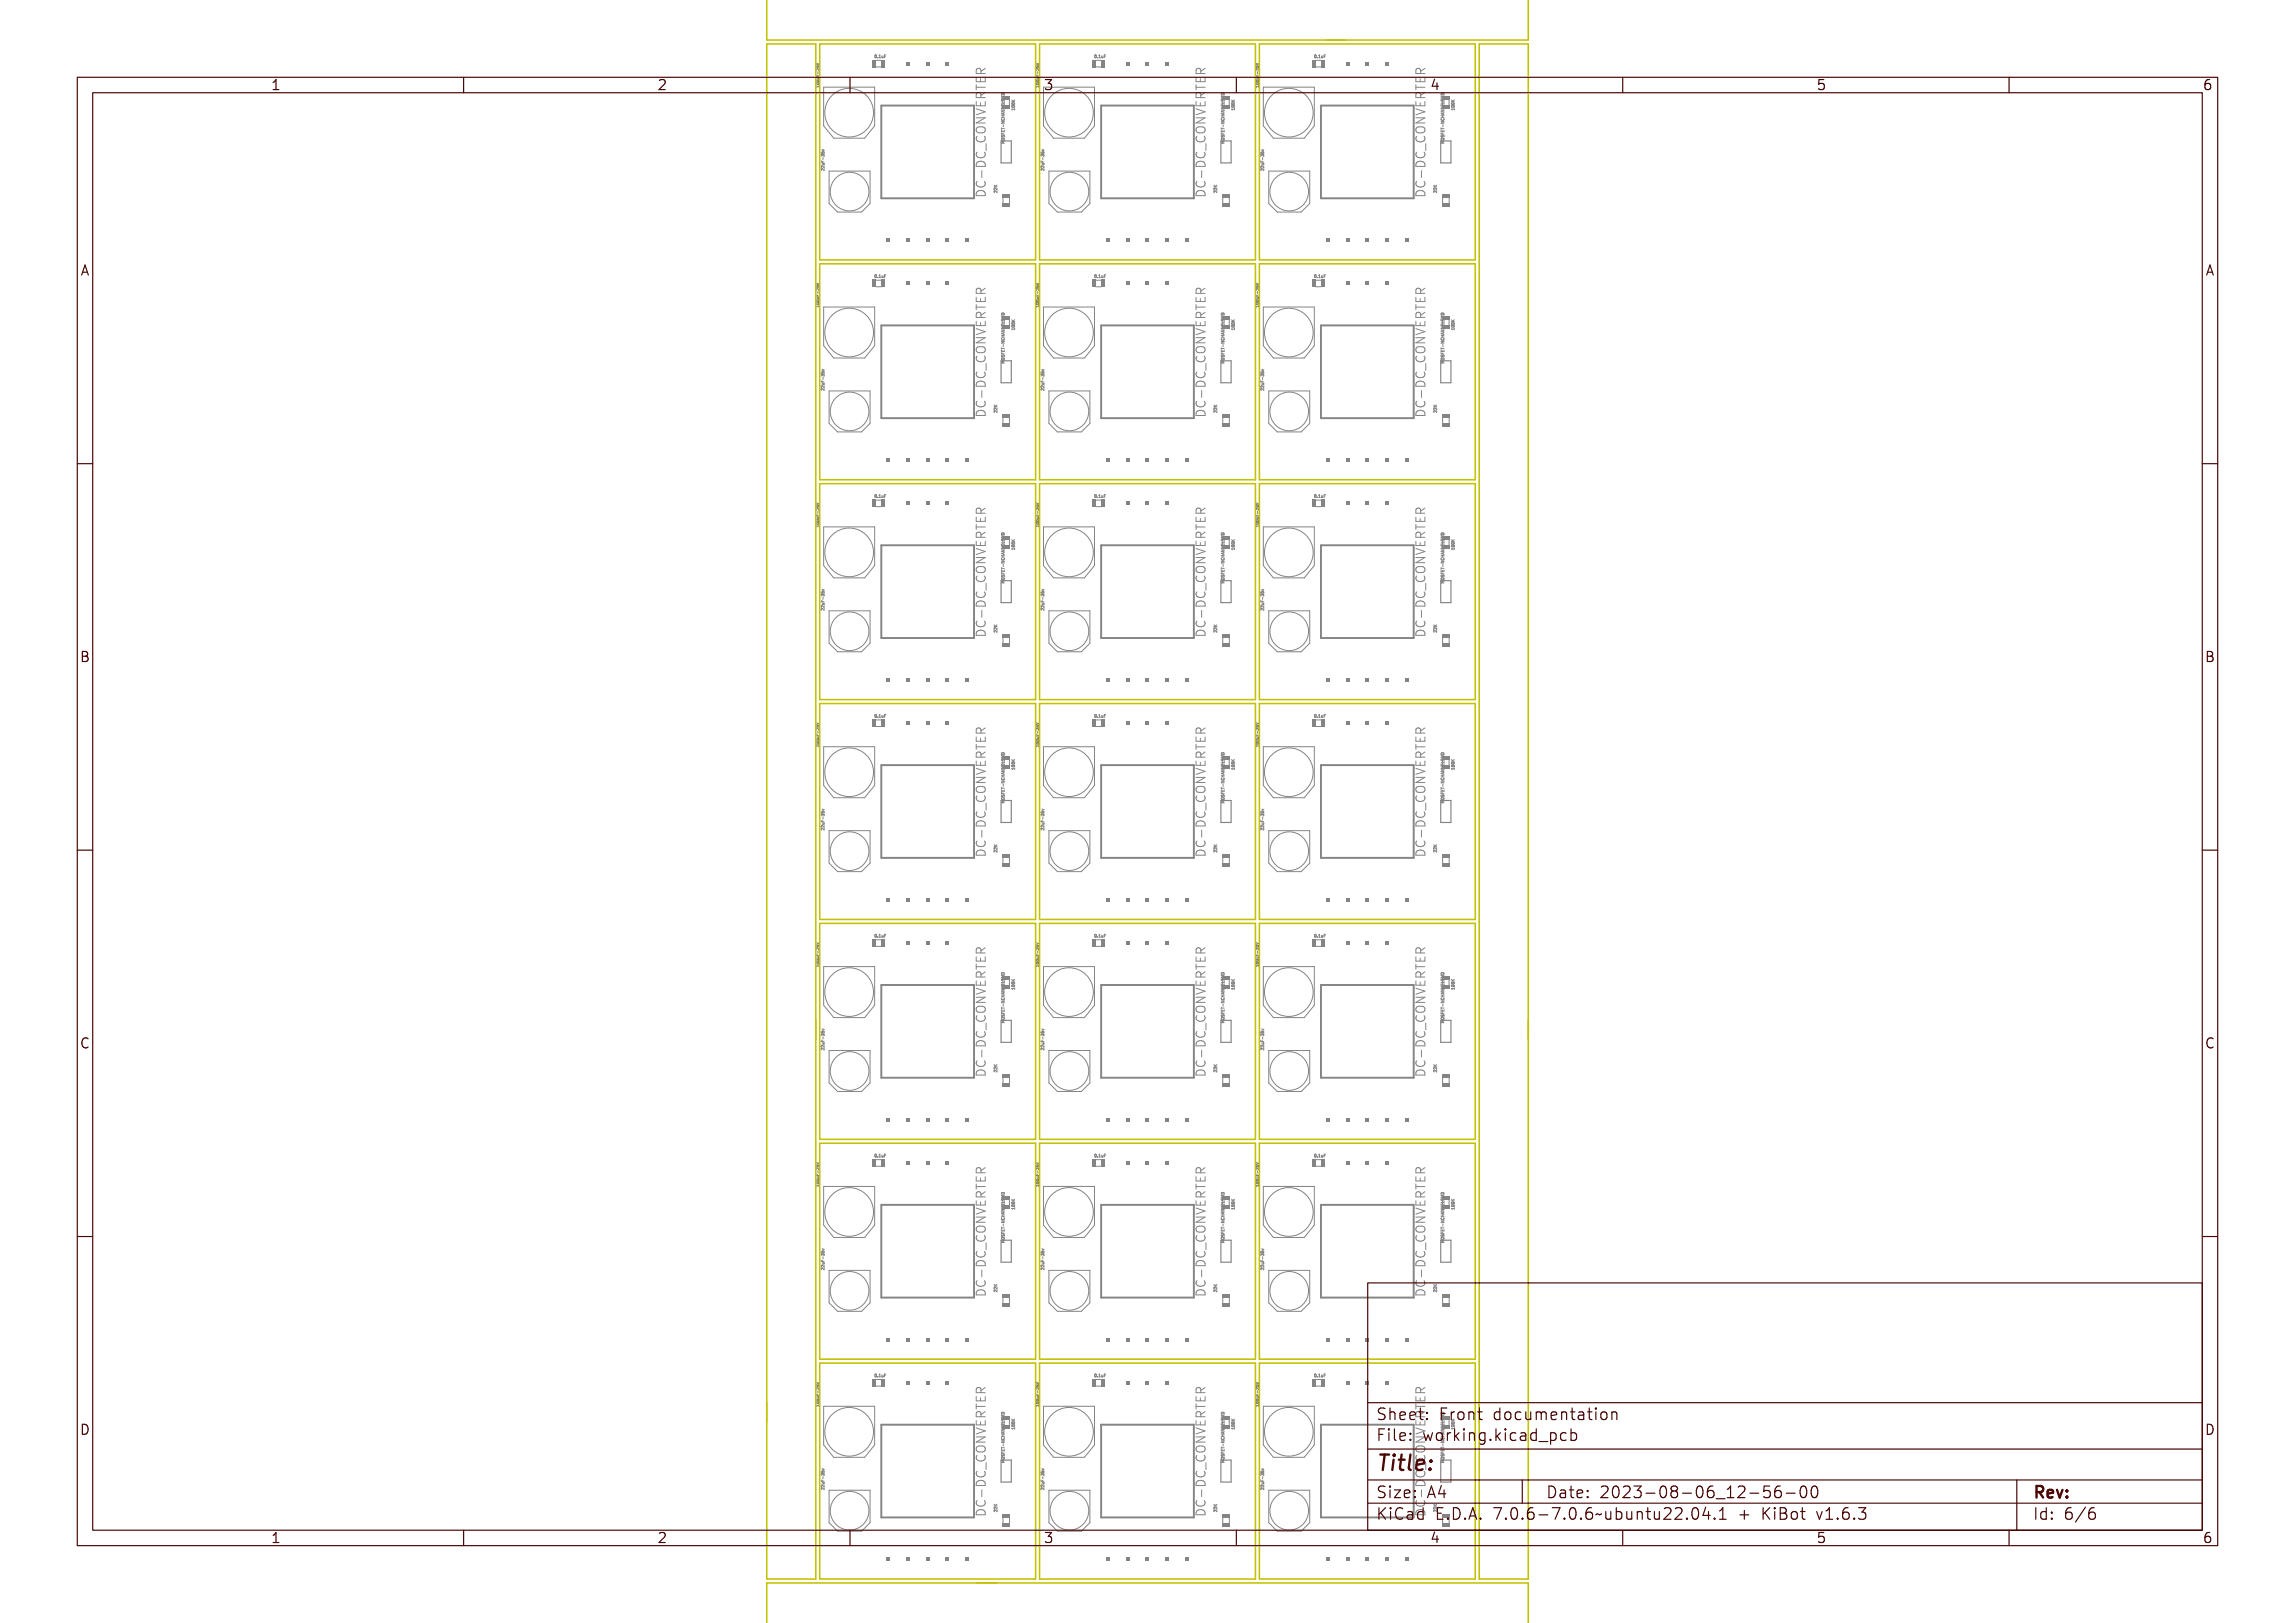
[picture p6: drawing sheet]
<svg xmlns="http://www.w3.org/2000/svg" width="297mm" height="210mm" viewBox="0 0 297 210" stroke-linecap="round" stroke-linejoin="round" font-family="sans-serif">
<defs><g id="words">
<text font-size="2.7" fill="#480000" x="178" y="190.3">Title:</text>
<g font-size="2" fill="#480000">
<text x="178" y="183.7">Sheet: Front documentation</text>
<text x="178" y="186.5">File: working.kicad_pcb</text>
<text x="178" y="193.9">Size: A4</text>
<text x="178" y="196.6">KiCad E.D.A. 7.0.6-7.0.6~ubuntu22.04.1 + KiBot v1.6.3</text>
<text x="200" y="193.9">Date: 2023-08-06_12-56-00</text>
<text x="263" y="196.6">Id: 6/6</text>
<text x="263" y="193.9">Rev:</text>
</g>
<g font-size="1.7" fill="#480000">
<text x="35" y="11.7">1</text>
<text x="85" y="11.7">2</text>
<text x="135" y="11.7">3</text>
<text x="185" y="11.7">4</text>
<text x="235" y="11.7">5</text>
<text x="285" y="11.7">6</text>
<text x="10.5" y="35.7">A</text>
<text x="285.5" y="35.7">A</text>
<text x="10.5" y="85.6">B</text>
<text x="285.5" y="85.6">B</text>
<text x="10.5" y="135.7">C</text>
<text x="285.5" y="135.7">C</text>
<text x="10.5" y="185.6">D</text>
<text x="285.5" y="185.6">D</text>
<text x="35" y="199.7">1</text>
<text x="85" y="199.7">2</text>
<text x="135" y="199.7">3</text>
<text x="185" y="199.7">4</text>
<text x="235" y="199.7">5</text>
<text x="285" y="199.7">6</text>
</g>
<g font-size=".5" fill="#848484">
<text x="106" y="11.4" transform="rotate(-90 106 11.4)">100uF-25V</text>
<text x="113.2" y="7.5">0.1uF</text>
<text x="134.5" y="11.4" transform="rotate(-90 134.5 11.4)">100uF-25V</text>
<text x="141.7" y="7.5">0.1uF</text>
<text x="162.9" y="11.4" transform="rotate(-90 162.9 11.4)">100uF-25V</text>
<text x="170.1" y="7.5">0.1uF</text>
<text x="131.4" y="14.3" transform="rotate(-90 131.4 14.3)">100K</text>
<text x="159.8" y="14.3" transform="rotate(-90 159.8 14.3)">100K</text>
<text x="188.3" y="14.3" transform="rotate(-90 188.3 14.3)">100K</text>
<text x="106.7" y="22.1" transform="rotate(-90 106.7 22.1)">22uF-35v</text>
<text x="130" y="18.6" transform="rotate(-90 130 18.6)">MOSFET-NCHANNELSMD</text>
<text x="135.1" y="22.1" transform="rotate(-90 135.1 22.1)">22uF-35v</text>
<text x="158.5" y="18.6" transform="rotate(-90 158.5 18.6)">MOSFET-NCHANNELSMD</text>
<text x="163.6" y="22.1" transform="rotate(-90 163.6 22.1)">22uF-35v</text>
<text x="129.1" y="25" transform="rotate(-90 129.1 25)">22K</text>
<text x="157.5" y="25" transform="rotate(-90 157.5 25)">22K</text>
<text x="186" y="25" transform="rotate(-90 186 25)">22K</text>
<text x="113.2" y="35.9">0.1uF</text>
<text x="141.7" y="35.9">0.1uF</text>
<text x="170.1" y="35.9">0.1uF</text>
<text x="106" y="39.8" transform="rotate(-90 106 39.8)">100uF-25V</text>
<text x="134.5" y="39.8" transform="rotate(-90 134.5 39.8)">100uF-25V</text>
<text x="162.9" y="39.8" transform="rotate(-90 162.9 39.8)">100uF-25V</text>
<text x="130" y="47.1" transform="rotate(-90 130 47.1)">MOSFET-NCHANNELSMD</text>
<text x="131.4" y="42.8" transform="rotate(-90 131.4 42.8)">100K</text>
<text x="158.5" y="47.1" transform="rotate(-90 158.5 47.1)">MOSFET-NCHANNELSMD</text>
<text x="159.8" y="42.8" transform="rotate(-90 159.8 42.8)">100K</text>
<text x="186.9" y="47.1" transform="rotate(-90 186.9 47.1)">MOSFET-NCHANNELSMD</text>
<text x="188.3" y="42.8" transform="rotate(-90 188.3 42.8)">100K</text>
<text x="106.7" y="50.6" transform="rotate(-90 106.7 50.6)">22uF-35v</text>
<text x="129.1" y="53.4" transform="rotate(-90 129.1 53.4)">22K</text>
<text x="135.1" y="50.6" transform="rotate(-90 135.1 50.6)">22uF-35v</text>
<text x="157.5" y="53.4" transform="rotate(-90 157.5 53.4)">22K</text>
<text x="163.6" y="50.6" transform="rotate(-90 163.6 50.6)">22uF-35v</text>
<text x="113.2" y="64.4">0.1uF</text>
<text x="141.7" y="64.4">0.1uF</text>
<text x="170.1" y="64.4">0.1uF</text>
<text x="106" y="68.3" transform="rotate(-90 106 68.3)">100uF-25V</text>
<text x="134.5" y="68.3" transform="rotate(-90 134.5 68.3)">100uF-25V</text>
<text x="159.8" y="71.2" transform="rotate(-90 159.8 71.2)">100K</text>
<text x="162.9" y="68.3" transform="rotate(-90 162.9 68.3)">100uF-25V</text>
<text x="188.3" y="71.2" transform="rotate(-90 188.3 71.2)">100K</text>
<text x="130" y="75.5" transform="rotate(-90 130 75.5)">MOSFET-NCHANNELSMD</text>
<text x="186.9" y="75.5" transform="rotate(-90 186.9 75.5)">MOSFET-NCHANNELSMD</text>
<text x="106.7" y="79" transform="rotate(-90 106.7 79)">22uF-35v</text>
<text x="135.1" y="79" transform="rotate(-90 135.1 79)">22uF-35v</text>
<text x="157.5" y="81.9" transform="rotate(-90 157.5 81.9)">22K</text>
<text x="163.6" y="79" transform="rotate(-90 163.6 79)">22uF-35v</text>
<text x="113.2" y="92.8">0.1uF</text>
<text x="141.7" y="92.8">0.1uF</text>
<text x="170.1" y="92.8">0.1uF</text>
<text x="131.4" y="99.7" transform="rotate(-90 131.4 99.7)">100K</text>
<text x="134.5" y="96.7" transform="rotate(-90 134.5 96.7)">100uF-25V</text>
<text x="159.8" y="99.7" transform="rotate(-90 159.8 99.7)">100K</text>
<text x="162.9" y="96.7" transform="rotate(-90 162.9 96.7)">100uF-25V</text>
<text x="188.3" y="99.7" transform="rotate(-90 188.3 99.7)">100K</text>
<text x="106.7" y="107.5" transform="rotate(-90 106.7 107.5)">22uF-35v</text>
<text x="130" y="104" transform="rotate(-90 130 104)">MOSFET-NCHANNELSMD</text>
<text x="135.1" y="107.5" transform="rotate(-90 135.1 107.5)">22uF-35v</text>
<text x="158.5" y="104" transform="rotate(-90 158.5 104)">MOSFET-NCHANNELSMD</text>
<text x="186.9" y="104" transform="rotate(-90 186.9 104)">MOSFET-NCHANNELSMD</text>
<text x="129.1" y="110.3" transform="rotate(-90 129.1 110.3)">22K</text>
<text x="157.5" y="110.3" transform="rotate(-90 157.5 110.3)">22K</text>
<text x="186" y="110.3" transform="rotate(-90 186 110.3)">22K</text>
<text x="106" y="125.2" transform="rotate(-90 106 125.2)">100uF-25V</text>
<text x="113.2" y="121.3">0.1uF</text>
<text x="134.5" y="125.2" transform="rotate(-90 134.5 125.2)">100uF-25V</text>
<text x="141.7" y="121.3">0.1uF</text>
<text x="162.9" y="125.2" transform="rotate(-90 162.9 125.2)">100uF-25V</text>
<text x="170.1" y="121.3">0.1uF</text>
<text x="131.4" y="128.1" transform="rotate(-90 131.4 128.1)">100K</text>
<text x="159.8" y="128.1" transform="rotate(-90 159.8 128.1)">100K</text>
<text x="188.3" y="128.1" transform="rotate(-90 188.3 128.1)">100K</text>
<text x="106.7" y="135.9" transform="rotate(-90 106.7 135.9)">22uF-35v</text>
<text x="130" y="132.4" transform="rotate(-90 130 132.4)">MOSFET-NCHANNELSMD</text>
<text x="135.1" y="135.9" transform="rotate(-90 135.1 135.9)">22uF-35v</text>
<text x="158.5" y="132.4" transform="rotate(-90 158.5 132.4)">MOSFET-NCHANNELSMD</text>
<text x="163.6" y="135.9" transform="rotate(-90 163.6 135.9)">22uF-35v</text>
<text x="186.9" y="132.4" transform="rotate(-90 186.9 132.4)">MOSFET-NCHANNELSMD</text>
<text x="157.5" y="138.8" transform="rotate(-90 157.5 138.8)">22K</text>
<text x="186" y="138.8" transform="rotate(-90 186 138.8)">22K</text>
<text x="113.2" y="149.7">0.1uF</text>
<text x="141.7" y="149.7">0.1uF</text>
<text x="170.1" y="149.7">0.1uF</text>
<text x="106" y="153.6" transform="rotate(-90 106 153.6)">100uF-25V</text>
<text x="162.9" y="153.6" transform="rotate(-90 162.9 153.6)">100uF-25V</text>
<text x="130" y="160.9" transform="rotate(-90 130 160.9)">MOSFET-NCHANNELSMD</text>
<text x="131.4" y="156.6" transform="rotate(-90 131.4 156.6)">100K</text>
<text x="159.8" y="156.6" transform="rotate(-90 159.8 156.6)">100K</text>
<text x="186.9" y="160.9" transform="rotate(-90 186.9 160.9)">MOSFET-NCHANNELSMD</text>
<text x="188.3" y="156.6" transform="rotate(-90 188.3 156.6)">100K</text>
<text x="129.1" y="167.2" transform="rotate(-90 129.1 167.2)">22K</text>
<text x="135.1" y="164.4" transform="rotate(-90 135.1 164.4)">22uF-35v</text>
<text x="157.5" y="167.2" transform="rotate(-90 157.5 167.2)">22K</text>
<text x="163.6" y="164.4" transform="rotate(-90 163.6 164.4)">22uF-35v</text>
<text x="186" y="167.2" transform="rotate(-90 186 167.2)">22K</text>
<text x="113.2" y="178.1">0.1uF</text>
<text x="141.7" y="178.1">0.1uF</text>
<text x="170.1" y="178.1">0.1uF</text>
<text x="106" y="182.1" transform="rotate(-90 106 182.1)">100uF-25V</text>
<text x="134.5" y="182.1" transform="rotate(-90 134.5 182.1)">100uF-25V</text>
<text x="159.8" y="185" transform="rotate(-90 159.8 185)">100K</text>
<text x="162.9" y="182.1" transform="rotate(-90 162.9 182.1)">100uF-25V</text>
<text x="188.3" y="185" transform="rotate(-90 188.3 185)">100K</text>
<text x="130" y="189.3" transform="rotate(-90 130 189.3)">MOSFET-NCHANNELSMD</text>
<text x="106.7" y="192.8" transform="rotate(-90 106.7 192.8)">22uF-35v</text>
<text x="129.1" y="195.7" transform="rotate(-90 129.1 195.7)">22K</text>
<text x="135.1" y="192.8" transform="rotate(-90 135.1 192.8)">22uF-35v</text>
<text x="157.5" y="195.7" transform="rotate(-90 157.5 195.7)">22K</text>
<text x="163.6" y="192.8" transform="rotate(-90 163.6 192.8)">22uF-35v</text>
<text x="186" y="195.7" transform="rotate(-90 186 195.7)">22K</text>
</g>
<text font-size=".5" fill="#480000" x="186.9" y="189.3" transform="rotate(-90 186.9 189.3)">MOSFET-NCHANNELSMD</text>
</g></defs>
<g fill="none" stroke="#848484" stroke-width=".13">
<path d="M105.6 8.2l.4 .1-.4 .1M105.7 11.2h.3v-.1v.2v-.1h-.3v.1zM105.7 9.9v.2h.1l.1-.2v.2h.1h-.3zM105.7 9l.1 .2a.12 .12 0 0 1 .1-.2 .12 .12 0 0 1 .1 .1 .12 .12 0 0 1 0 .1l-.1-.1v.1h-.2zM105.7 8.7l.3 .2-.3 .1 .3-.2zM105.7 10.9a.17 .17 0 0 1 .2-.1 .17 .17 0 0 1 .1 .2h-.3zM105.7 10.6a.17 .17 0 0 1 .2-.1 .17 .17 0 0 1 .1 .2h-.3zM105.7 9.4l.1-.1 .2 .2v-.2v.2l-.2-.1-.1 .1zM105.7 10.9h.3l-.2 .1zM105.7 10.6h.3l-.2 .1zM105.8 10.2h.2v.2h-.2l.2-.1zM105.9 9.7v.1z"/>
<path d="M106.4 19.3l.2 .1-.2 .1M106.4 19.8l.3 .1-.3 .1 .3-.1zM113.3 7.1a.16 .16 0 0 1 .2 .2 .16 .16 0 0 1-.2 .1zM113.3 7.1l.1 .1v.2zM113.6 7.4l.1 .1zM113.9 7.1h.1v.3l.1 .1h-.2l.1-.1v-.3zM114.2 7.2l.1 .2 .1-.2v.3l-.2-.1zM114.5 7.1h.2h-.2v.1h.2l-.2 .1v.2zM126.3 10v.6h1.2v-.6M126.3 11v.6M126.3 13.1v.6h1.2v-.6M126.3 15.2h1.2l-1.2 .7h1.2"/>
<path d="M126.3 14.1l1.2 .4-1.2 .4M126.3 11.3h1.2M126.4 16.6a.75 .75 0 0 1 1.1 .1 .39 .39 0 0 1-.4 .5h-.4a.39 .39 0 0 1-.3-.2 .39 .39 0 0 1 0-.4zM126.4 17.6a.47 .47 0 0 0 0 .6 .47 .47 0 0 0 .6 .2 .44 .44 0 0 0 .5-.3 .44 .44 0 0 0-.1-.5M126.4 19.7a.47 .47 0 0 0 0 .6 .47 .47 0 0 0 .6 .1 .44 .44 0 0 0 .5-.2 .44 .44 0 0 0-.1-.5M126.5 17.3h1.2v.2l-1 .4h1v.2h-1.2v-.2l1-.4h-1zM126.5 16.3l1.2 .4v.2l-1.2 .3v-.2l1-.2-1-.3zM126.5 15.5h.1v.5h.4v-.5h.1v.5h.4v-.5h.2v.6h-1.2zM126.5 13.5h.1v.4h1.1v.1h-1.1v.4h-.1zM126.5 12.7h.1v.5h.4v-.5h.1v.5h.4v-.6h.2v.7h-1.2zM126.6 19.2h.1l-.1 .2a.47 .47 0 0 0 .5 .4 .47 .47 0 0 0 .4-.4v-.2h.1a.56 .56 0 0 1-.5 .7 .56 .56 0 0 1-.6-.6zM126.6 14.6h.3l.2 .2 .6-.4v.2l-.4 .2-.1 .1v.2h.5v.1h-1.2z"/>
<path d="M126.6 11.8h.3l.2 .2 .6-.4v.2l-.4 .2-.1 .1v.2h.5v.1h-1.2zM126.6 18.3a.7 .7 0 0 1 1.1 .3 .65 .65 0 0 1-.6 .4 .65 .65 0 0 1-.6-.4zM126.7 18.5l.2-.1 .5 .1a.19 .19 0 0 1 .1 .1 .19 .19 0 0 1-.1 .2h-.7zM126.7 14.8h.3v.3h-.4zM126.7 12h.3v.3h-.4zM126.9 10.2v.4M126.9 13.3v.4M126.9 9.5v-.5l-.2-.2-.3 .1-.1 .2v.4h1.2M126.9 12.6v-.5l-.2-.1h-.3l-.1 .2v.4h1.2M127.5 12l-.6 .4M127.5 8.8l-.6 .4M127.6 18.6v.9"/>
<path d="M129.6 12.9l.1 .2 .2-.2 .1 .2M129.7 12.1a.2 .2 0 0 1 .2 0 .2 .2 0 0 1 .1 .2h-.4zM129.7 18.4h.3h-.3l.2 .1-.2 .1h.3h-.3l.1-.1zM129.7 17.5v.1h.1l.1-.1v.1l.1 .1h-.3zM129.7 17.2v.1h.1v-.1l.1 .1h.1v-.1v.2h-.3zM129.7 16.9v.1h.3h-.3v.1zM129.7 16.3h.3l-.3 .2h.3h-.3l.3-.2zM129.7 15.7h.3h-.1v.2h.1h-.3h.1v-.2zM129.7 15.5l.3-.1h-.1l.1 .2zM129.7 15.1h.3l-.3 .2h.3h-.3l.3-.2zM129.7 14.8h.3l-.3 .2h.3h-.3l.3-.2zM129.7 14.5v.1h.1v-.1l.1 .1h.1v-.1v.2h-.3z"/>
<path d="M129.7 14.3h.3v-.1v.2zM129.7 13.6h.3h-.3l.2 .1-.2 .1h.3h-.3l.1-.1zM129.7 18.1a.18 .18 0 0 1 .2 0 .18 .18 0 0 1 .1 .2h-.3zM129.7 17.8l.1 .2a.13 .13 0 0 1 0-.2 .13 .13 0 0 1 .2 0 .13 .13 0 0 1 0 .2l-.1-.2a.13 .13 0 0 1-.1 .2 .13 .13 0 0 1-.1-.2zM129.7 16a.13 .13 0 0 0 .1 .2 .14 .14 0 0 0 .2-.2 .17 .17 0 0 1-.2 .2 .17 .17 0 0 1-.1-.2zM129.7 13.9l.1 .2a.13 .13 0 0 1 0-.2 .13 .13 0 0 1 .2 0 .13 .13 0 0 1 0 .2v-.1l-.1-.1a.13 .13 0 0 1-.1 .2 .13 .13 0 0 1-.1-.2zM129.7 18.2h.3l-.2 .1zM129.7 15.5l.2-.1v.1zM129.7 13.3h.3v.2h-.3zM129.7 13.4l.2-.1 .1 .2h-.3zM129.9 16.6v.2zM130 12.4h-.4l.3 .2-.3 .1h.4"/>
<path d="M130.9 12.9l.2 .2M131 14.1h.3h.1v.2l-.1-.1h-.3v.1zM131 13.1l.1 .2 .3-.2-.2 .2 .2 .1h-.4l.2-.1zM131 13.8a.17 .17 0 0 1 .2-.1 .17 .17 0 0 1 .1 .3h-.3zM131 13.5a.17 .17 0 0 1 .2-.1 .17 .17 0 0 1 .1 .3h-.3zM131 13.8l.3 .1h-.2zM131 13.5l.3 .1h-.2zM131.3 12.9l-.2 .2M134.1 8.2l.3 .1-.3 .1M134.1 11.2h.4v-.1v.2v-.1h-.3l-.1 .1zM134.1 9.9l.1 .2h.1v-.2v.2h.2h-.4zM134.1 9l.2 .2a.12 .12 0 0 1 0-.2 .12 .12 0 0 1 .2 .1 .12 .12 0 0 1-.1 .1v-.1l-.1 .1h-.2z"/>
<path d="M134.1 8.7l.4 .2-.4 .1 .4-.2zM134.1 10.9a.17 .17 0 0 1 .3-.1 .17 .17 0 0 1 .1 .2h-.3zM134.1 10.6a.17 .17 0 0 1 .3-.1 .17 .17 0 0 1 .1 .2h-.3zM134.1 9.4l.2-.1 .2 .2v-.2v.2l-.3-.1-.1 .1zM134.2 10.9h.3l-.3 .1zM134.2 10.6h.3l-.3 .1zM134.2 10.2h.3v.2h-.3l.3-.1zM134.3 9.7l.1 .1zM134.8 19.3l.3 .1-.3 .1M134.9 19.8l.2 .1-.2 .1 .2-.1zM141.7 7.1h.1a.16 .16 0 0 1 .1 .2 .16 .16 0 0 1-.2 .1zM141.8 7.1l.1 .1-.1 .2z"/>
<path d="M142.1 7.4l.1 .1zM142.3 7.1h.2v.3v.1h-.2l.1-.1v-.3zM142.6 7.2l.1 .2 .1-.2v.3l-.2-.1zM142.9 7.1h.2h-.1v.1h.1l-.1 .1v.2zM154.8 10v.6h1.2v-.6M154.8 11v.6M154.8 13.1v.6h1.2v-.6M154.8 15.2h1.2l-1.2 .7h1.2M154.8 11.3h1.2M154.8 14.1l1.2 .4-1.2 .4M154.9 17.6a.47 .47 0 0 0 0 .6 .47 .47 0 0 0 .6 .2 .44 .44 0 0 0 .4-.3 .44 .44 0 0 0-.1-.5M154.9 19.7a.47 .47 0 0 0 0 .6 .47 .47 0 0 0 .6 .1 .44 .44 0 0 0 .4-.2 .44 .44 0 0 0-.1-.5"/>
<path d="M155 16.5a.79 .79 0 0 1 1 .2 .39 .39 0 0 1-.4 .5h-.4a.39 .39 0 0 1-.4-.3 .39 .39 0 0 1 .2-.4zM155 17.3h1.1v.2l-.9 .4h.9v.2h-1.1v-.2l.9-.4h-.9zM155 16.3l1.1 .4v.2l-1.1 .3v-.2l1-.2-1-.3zM155 15.5h.1v.5h.3v-.5h.2v.5h.4v-.5h.1v.6h-1.1zM155 13.5h.1v.4h1v.1h-1v.4h-.1zM155 12.7h.1v.5h.3v-.5h.2v.5h.4v-.6h.1v.7h-1.1zM155 19.2h.2l-.1 .2a.47 .47 0 0 0 .4 .4 .47 .47 0 0 0 .5-.4l-.1-.2h.2a.56 .56 0 0 1-.5 .7 .56 .56 0 0 1-.6-.6zM155 14.6h.4l.2 .2 .5-.4v.2l-.4 .2-.1 .1v.2h.5v.1h-1.1zM155 11.8h.4l.2 .2 .5-.4v.2l-.4 .2-.1 .1v.2h.5v.1h-1.1zM155.1 18.3a.7 .7 0 0 1 1 .3 .65 .65 0 0 1-.6 .4 .65 .65 0 0 1-.6-.4zM155.1 18.5l.2-.1 .6 .1a.19 .19 0 0 1 .1 .1 .19 .19 0 0 1-.1 .2h-.7zM155.1 14.8h.3l.1 .3h-.4z"/>
<path d="M155.1 12h.3l.1 .3h-.4zM155.3 10.2v.4M155.3 13.3v.4M155.4 9.5l-.1-.5-.1-.2-.3 .1-.1 .2v.4h1.2M155.4 12.6l-.1-.5-.1-.1h-.3l-.1 .2v.4h1.2M156 12l-.6 .4M156 8.8l-.6 .4M156.1 18.6v.9M158.1 12.1a.2 .2 0 0 1 .2 0 .2 .2 0 0 1 .1 .2h-.3zM158.1 12.9v.1M158.1 13h.1M158.1 18.4h.4h-.3l.1 .1-.1 .1h.3h-.4l.2-.1z"/>
<path d="M158.1 17.5l.1 .1h.1v-.1v.1l.2 .1h-.4zM158.1 17.2l.1 .1h.1v-.1v.1h.1l.1-.1v.2h-.4zM158.1 16.9l.1 .1h.3h-.3l-.1 .1zM158.1 16.3h.4l-.3 .2h.3h-.4l.3-.2zM158.1 15.7h.4h-.2v.2h.2h-.4h.2v-.2zM158.1 15.5l.4-.1h-.1l.1 .2zM158.1 15.1h.4l-.3 .2h.3h-.4l.3-.2zM158.1 14.8h.4l-.3 .2h.3h-.4l.3-.2zM158.1 14.5l.1 .1h.1v-.1v.1h.1l.1-.1v.2h-.4zM158.1 14.3h.3l.1-.1v.2zM158.1 13.6h.4h-.3l.1 .1-.1 .1h.3h-.4l.2-.1zM158.1 18.1a.18 .18 0 0 1 .2 0 .18 .18 0 0 1 .1 .2h-.2z"/>
<path d="M158.1 17.8l.1 .2a.13 .13 0 0 1 .1-.2 .13 .13 0 0 1 .1 0 .13 .13 0 0 1 0 .2v-.2a.14 .14 0 0 1-.2 .2 .13 .13 0 0 1-.1-.2zM158.1 16h.1a.13 .13 0 0 0 .1 .2 .13 .13 0 0 0 .1-.2 .17 .17 0 0 1-.1 .2 .17 .17 0 0 1-.2-.2zM158.1 13.9l.1 .2a.13 .13 0 0 1 .1-.2 .13 .13 0 0 1 .1 0 .13 .13 0 0 1 0 .2v-.2a.14 .14 0 0 1-.2 .2 .13 .13 0 0 1-.1-.2zM158.1 18.2h.3l-.2 .1zM158.2 15.5l.1-.1v.1zM158.2 13.3h.2l.1 .2h-.4zM158.2 13.4l.2-.1v.2h-.2zM158.2 13h.1M158.3 12.9l-.1 .1M158.3 12.9h.1M158.3 16.6l.1 .2zM158.4 12.9h.1"/>
<path d="M158.4 12.9v.2M158.4 12.4h-.3l.2 .2-.2 .1h.3M159.4 12.9l.2 .2M159.4 14.1h.4v.2v-.1h-.3v.1zM159.4 13.1l.2 .2 .2-.2-.2 .2 .2 .1h-.4l.2-.1zM159.4 13.8a.17 .17 0 0 1 .3-.1 .17 .17 0 0 1 .1 .3h-.3zM159.4 13.5a.17 .17 0 0 1 .3-.1 .17 .17 0 0 1 .1 .3h-.3zM159.5 13.8l.3 .1h-.2zM159.5 13.5l.3 .1h-.2zM159.8 12.9l-.3 .2M162.5 8.2l.4 .1-.4 .1M162.6 11.2h.3v-.1v.2v-.1h-.3v.1z"/>
<path d="M162.6 9.9v.2h.1l.1-.2v.2h.1h-.3zM162.6 9l.1 .2a.12 .12 0 0 1 .1-.2 .12 .12 0 0 1 .1 .1 .12 .12 0 0 1 0 .1l-.1-.1v.1h-.2zM162.6 8.7l.3 .2-.3 .1 .3-.2zM162.6 10.9a.17 .17 0 0 1 .2-.1 .17 .17 0 0 1 .1 .2h-.3zM162.6 10.6a.17 .17 0 0 1 .2-.1 .17 .17 0 0 1 .1 .2h-.3zM162.6 9.4l.1-.1 .2 .2v-.2v.2l-.2-.1-.1 .1zM162.6 10.9h.3l-.2 .1zM162.6 10.6h.3l-.2 .1zM162.7 10.2h.2v.2h-.2l.2-.1zM162.8 9.7v.1zM163.3 19.3l.2 .1-.2 .1M163.3 19.8l.3 .1-.3 .1 .2-.1z"/>
<path d="M170.2 7.1a.16 .16 0 0 1 .2 .2 .16 .16 0 0 1-.2 .1zM170.2 7.1l.1 .1v.2zM170.5 7.4l.1 .1zM170.8 7.1h.1v.3l.1 .1h-.2l.1-.1v-.3zM171.1 7.2l.1 .2 .1-.2v.3l-.2-.1zM171.4 7.1h.2h-.2v.1h.2l-.2 .1v.2zM183.2 10v.6h1.2v-.6M183.2 11v.6M183.2 13.1v.6h1.2v-.6M183.2 15.2h1.2l-1.2 .7h1.2M183.2 11.3h1.2M183.2 14.1l1.2 .4-1.2 .4"/>
<path d="M183.3 17.6a.47 .47 0 0 0 0 .6 .47 .47 0 0 0 .6 .2 .44 .44 0 0 0 .4-.3 .44 .44 0 0 0 0-.5M183.3 19.7a.47 .47 0 0 0 0 .6 .47 .47 0 0 0 .6 .1 .44 .44 0 0 0 .4-.2 .44 .44 0 0 0 0-.5M183.4 16.5a.79 .79 0 0 1 1 .2 .39 .39 0 0 1-.4 .5h-.4a.39 .39 0 0 1-.4-.3 .39 .39 0 0 1 .2-.4zM183.4 17.3h1.1v.2l-.9 .4h.9v.2h-1.1v-.2l1-.4h-1zM183.4 16.3l1.1 .4v.2l-1.1 .3v-.2l1-.2-1-.3zM183.4 15.5h.1v.5h.4v-.5h.1v.5h.4v-.5h.1v.6h-1.1zM183.4 13.5h.1v.4h1v.1h-1v.4h-.1zM183.4 12.7h.1v.5h.4v-.5h.1v.5h.4v-.6h.1v.7h-1.1zM183.5 19.2h.1l-.1 .2a.47 .47 0 0 0 .5 .4 .47 .47 0 0 0 .4-.4v-.2h.1a.56 .56 0 0 1-.5 .7 .56 .56 0 0 1-.6-.6zM183.5 14.6h.3l.2 .2 .5-.4v.2l-.3 .2-.1 .1v.2h.4v.1h-1.1zM183.5 11.8h.3l.2 .2 .5-.4v.2l-.3 .2-.1 .1v.2h.4v.1h-1.1zM183.5 18.3a.7 .7 0 0 1 1.1 .3 .65 .65 0 0 1-.6 .4 .65 .65 0 0 1-.6-.4z"/>
<path d="M183.5 18.5l.3-.1 .5 .1a.19 .19 0 0 1 .1 .1 .19 .19 0 0 1-.1 .2h-.7zM183.6 14.8h.3v.3h-.4zM183.6 12h.3v.3h-.4zM183.8 10.2v.4M183.8 13.3v.4M183.8 9.5v-.5l-.2-.2-.3 .1-.1 .2v.4h1.2M183.8 12.6v-.5l-.2-.1h-.3l-.1 .2v.4h1.2M184.4 12l-.6 .4M184.4 8.8l-.6 .4M184.5 18.6v.9M186.5 13.5v.2h.4v-.2M186.5 16.9v.1h.4v-.1"/>
<path d="M186.5 16.5v.3M186.5 17.2v.2h.4M186.5 16.6h.4M186.5 15.7h.4l-.4 .3h.4M186.5 15.2h.4M186.5 15h.4M186.5 14.3h.4l-.4 .2h.4M186.5 13.9h.4l-.4 .2h.4M186.5 17.5v.2l.3-.2 .1 .2M186.5 17.9h.3l.1 .1-.3 .1zM186.5 12.9v.1h.1M186.5 15.3a.18 .18 0 0 0 .2 .3 .17 .17 0 0 0 .1-.3"/>
<path d="M186.6 12.1a.2 .2 0 0 1 .2 0 .2 .2 0 0 1 .1 .2h-.4v-.1M186.6 18.4h.3h-.3l.2 .1-.2 .1h.3h-.3l.1-.1zM186.6 17.5v.1h.1v-.1v.1l.2 .1h-.3zM186.6 17.2v.1h.1v-.1v.1h.2v-.1v.2h-.3zM186.6 16.9v.1h.3h-.3v.1zM186.6 16.3h.3l-.3 .2h.3h-.3l.3-.2zM186.6 15.7h.3h-.2v.2h.2h-.3h.1v-.2zM186.6 15.5l.3-.1h-.1l.1 .2zM186.6 15.1h.3l-.3 .2h.3h-.3l.3-.2zM186.6 14.8h.3l-.3 .2h.3h-.3l.3-.2zM186.6 14.5v.1h.1v-.1v.1h.2v-.1v.2h-.3zM186.6 14.3h.3v-.1v.2z"/>
<path d="M186.6 13.6h.3h-.3l.2 .1-.2 .1h.3h-.3l.1-.1zM186.6 18.1a.18 .18 0 0 1 .2 0 .18 .18 0 0 1 .1 .2h-.3zM186.6 17.8l.1 .2a.13 .13 0 0 1 0-.2 .13 .13 0 0 1 .2 0 .13 .13 0 0 1 0 .2l-.1-.2a.13 .13 0 0 1-.1 .2 .13 .13 0 0 1-.1-.2zM186.6 16a.13 .13 0 0 0 .1 .2 .14 .14 0 0 0 .2-.2 .17 .17 0 0 1-.2 .2 .17 .17 0 0 1-.1-.2zM186.6 13.9l.1 .2a.13 .13 0 0 1 0-.2 .13 .13 0 0 1 .2 0 .13 .13 0 0 1 0 .2l-.1-.2a.13 .13 0 0 1-.1 .2 .13 .13 0 0 1-.1-.2zM186.6 18.2h.3l-.2 .1zM186.6 15.5l.2-.1v.1zM186.6 13.3h.3v.2h-.3zM186.6 13.4l.2-.1 .1 .2h-.3zM186.7 13h-.1M186.7 13.6v.1M186.7 15v.2"/>
<path d="M186.7 16.9v.1M186.7 17.2v.2M186.7 16.1v.3M186.8 16.6v.2zM186.8 14.6v.2M186.8 12.9h-.1v.1M186.8 12.9h.1M186.9 12.9v.2M186.9 13.2v.2h-.4M186.9 12.4h-.4l.3 .2-.3 .1h.4M186.9 18.3h-.4l.3 .1-.3 .1h.4M186.9 14.6l-.4 .1 .4 .1"/>
<path d="M187.8 12.9l.2 .2M187.9 14.1h.3h.1v.2l-.1-.1h-.3v.1zM187.9 13.1l.1 .2 .3-.2-.2 .2 .2 .1h-.4l.2-.1zM187.9 13.8a.17 .17 0 0 1 .2-.1 .17 .17 0 0 1 .1 .3h-.3zM187.9 13.5a.17 .17 0 0 1 .2-.1 .17 .17 0 0 1 .1 .3h-.3zM187.9 13.8l.3 .1h-.2zM187.9 13.5l.3 .1h-.2zM188.2 12.9l-.2 .2M105.6 36.6l.4 .1-.4 .2M105.7 39.6h.3v.2v-.1h-.3v.1zM105.7 38.4v.1h.1l.1-.1v.1l.1 .1h-.3zM105.7 37.5l.1 .1a.12 .12 0 0 1 .1-.1 .12 .12 0 0 1 .1 0 .12 .12 0 0 1 0 .2l-.1-.2v.2h-.2z"/>
<path d="M105.7 37.1l.3 .2-.3 .1 .3-.1zM105.7 39.3a.17 .17 0 0 1 .2 0 .17 .17 0 0 1 .1 .2h-.3zM105.7 39a.17 .17 0 0 1 .2 0 .17 .17 0 0 1 .1 .2h-.3zM105.7 37.8h.1l.2 .1v-.1v.2l-.2-.2-.1 .2zM105.7 39.3l.3 .1h-.2zM105.7 39.1h.3h-.2zM105.8 38.7h.2v.1l-.2 .1 .2-.1zM105.9 38.1v.1zM106.3 21l.1 .1h.1v-.1v.1l.2 .1h-.4zM106.3 20.1l.2 .1a.12 .12 0 0 1 0-.1 .12 .12 0 0 1 .2 0 .12 .12 0 0 1-.1 .2v-.2l-.1 .2h-.2zM106.4 21.9h.1l.2 .2v-.2v.2l-.3-.2v.2zM106.4 21.6h.1l.2 .2v-.2v.2l-.3-.2v.2z"/>
<path d="M106.4 20.4l.1 .1a.11 .11 0 0 1 .2-.1 .11 .11 0 0 1-.1 .2v-.2l-.1 .1-.1-.1-.1 .2zM106.4 21.3h.3v.1l-.3 .1 .3-.1zM106.5 20.7l.1 .2zM113.3 35.6a.16 .16 0 0 1 .2 .1 .16 .16 0 0 1-.2 .2zM113.3 35.6l.1 .1v.2zM113.6 35.8l.1 .1zM113.9 35.6l.1-.1v.4h.1h-.2h.1v-.3zM114.2 35.6l.1 .3 .1-.3v.3h-.2zM114.5 35.5h.2l-.2 .1v.1h.2h-.2v.2zM126.3 38.5v.5h1.2v-.5M126.3 39.4v.7M126.3 39.7h1.2"/>
<path d="M126.4 21.1a.63 .63 0 0 1 .7-.2 .63 .63 0 0 1 .4 .6h-1.2zM126.4 24.9a.63 .63 0 0 1 .7-.2 .63 .63 0 0 1 .4 .6h-1.2zM126.4 23.5a.47 .47 0 0 0 0 .6 .47 .47 0 0 0 .6 .1 .44 .44 0 0 0 .5-.2 .44 .44 0 0 0-.1-.5M126.6 23.9h.1l-.1 .2a.47 .47 0 0 0 .5 .4 .47 .47 0 0 0 .4-.4v-.2h.1a.56 .56 0 0 1-.5 .7 .56 .56 0 0 1-.6-.6zM126.6 21.1h.1l-.1 .2a.47 .47 0 0 0 .5 .3 .47 .47 0 0 0 .4-.3v-.2h.1a.56 .56 0 0 1-.5 .7 .56 .56 0 0 1-.6-.6zM126.7 24.9a.61 .61 0 0 1 .7 0 .61 .61 0 0 1 .3 .7h-1.2l.1-.5zM126.7 22.1a.61 .61 0 0 1 .7 0 .61 .61 0 0 1 .3 .6h-1.2l.1-.4zM126.7 25.1l.2-.1a.41 .41 0 0 1 .4 0 .41 .41 0 0 1 .2 .4h-.9zM126.7 22.2h.2a.41 .41 0 0 1 .4 0 .41 .41 0 0 1 .2 .4h-.9zM126.9 38.6v.4M126.9 38v-.6l-.2-.1h-.3l-.1 .2v.5h1.2M127.1 22.1v.9"/>
<path d="M127.2 23.1h.1v.4h-.1zM127.5 37.3l-.6 .4M128 20v1zM128.7 24.1l.2 .1 .2-.1-.2 .2 .2 .1h-.4l.2-.1zM128.7 24.8h.1l.2 .1 .1-.2v.3l-.3-.2-.1 .2zM128.7 24.5h.1l.2 .1 .1-.2v.3l-.3-.2-.1 .2zM134.1 36.6l.3 .1-.3 .2M134.1 39.6h.4v.2v-.1h-.3l-.1 .1zM134.1 38.4l.1 .1h.1v-.1v.1l.2 .1h-.4zM134.1 37.5l.2 .1a.12 .12 0 0 1 0-.1 .12 .12 0 0 1 .2 0 .12 .12 0 0 1-.1 .2v-.2l-.1 .2h-.2zM134.1 37.1l.4 .2-.4 .1 .4-.1zM134.1 39.3a.17 .17 0 0 1 .3 0 .17 .17 0 0 1 .1 .2h-.3z"/>
<path d="M134.1 39a.17 .17 0 0 1 .3 0 .17 .17 0 0 1 .1 .2h-.3zM134.1 37.8h.2l.2 .1v-.1v.2l-.3-.2-.1 .2zM134.2 39.3l.3 .1h-.3zM134.2 39.1h.3h-.3zM134.2 38.7h.3v.1l-.3 .1 .3-.1zM134.3 38.1l.1 .1zM134.8 21v.1h.1l.1-.1v.1l.1 .1h-.3zM134.8 20.1l.1 .1a.12 .12 0 0 1 .1-.1 .12 .12 0 0 1 .1 0 .12 .12 0 0 1 0 .2l-.1-.2v.2h-.2zM134.8 21.9h.1l.2 .2v-.2v.2l-.2-.2-.1 .2zM134.8 21.6h.1l.2 .2v-.2v.2l-.2-.2-.1 .2zM134.8 20.4l.2 .1a.11 .11 0 0 1 .1-.1 .11 .11 0 0 1 0 .2l-.1-.2v.1l-.1-.1-.1 .2zM134.9 21.3h.2v.1l-.2 .1 .2-.1z"/>
<path d="M135 20.7v.2zM141.7 35.6h.1a.16 .16 0 0 1 .1 .1 .16 .16 0 0 1-.2 .2zM141.8 35.6l.1 .1-.1 .2zM142.1 35.8l.1 .1zM142.3 35.6l.2-.1v.4h-.2h.1v-.3zM142.6 35.6l.1 .3 .1-.3v.3h-.2zM142.9 35.5h.2l-.1 .1v.1h.1h-.1v.2zM154.8 39.7h1.2M154.8 38.5v.5h1.2v-.5M154.8 39.4v.7M154.9 23.5a.47 .47 0 0 0 0 .6 .47 .47 0 0 0 .6 .1 .44 .44 0 0 0 .4-.2 .44 .44 0 0 0-.1-.5M155 21a.61 .61 0 0 1 .6-.1 .61 .61 0 0 1 .4 .6h-1.2v-.2z"/>
<path d="M155 24.8a.61 .61 0 0 1 .6-.1 .61 .61 0 0 1 .4 .6h-1.2v-.3zM155 23.9h.2l-.1 .2a.47 .47 0 0 0 .4 .4 .47 .47 0 0 0 .5-.4l-.1-.2h.2a.56 .56 0 0 1-.5 .7 .56 .56 0 0 1-.6-.6zM155 21.1h.2l-.1 .2a.47 .47 0 0 0 .4 .3 .47 .47 0 0 0 .5-.3l-.1-.2h.2a.56 .56 0 0 1-.5 .7 .56 .56 0 0 1-.6-.6zM155.1 24.9a.61 .61 0 0 1 .7 0 .61 .61 0 0 1 .3 .7h-1.1v-.5zM155.1 22.1a.61 .61 0 0 1 .7 0 .61 .61 0 0 1 .3 .6h-1.1v-.4zM155.2 25.1l.1-.1a.41 .41 0 0 1 .5 0 .41 .41 0 0 1 .2 .4h-.9zM155.2 22.2h.1a.41 .41 0 0 1 .5 0 .41 .41 0 0 1 .2 .4h-.9zM155.3 38.6v.4M155.4 38l-.1-.6-.1-.1h-.3l-.1 .2v.5h1.2M155.5 22.1v.9M155.6 23.1h.1v.4h-.1zM156 37.3l-.6 .4"/>
<path d="M156.4 20l.1 1zM157.2 24.1l.1 .1 .2-.1-.2 .2 .2 .1h-.3l.1-.1zM157.2 24.8h.1l.2 .1v-.2v.3l-.2-.2-.1 .2zM157.2 24.5h.1l.2 .1v-.2v.3l-.2-.2-.1 .2zM162.5 36.6l.4 .1-.4 .2M162.6 39.6h.3v.2v-.1h-.3v.1zM162.6 38.4v.1h.1l.1-.1v.1l.1 .1h-.3zM162.6 37.5l.1 .1a.12 .12 0 0 1 .1-.1 .12 .12 0 0 1 .1 0 .12 .12 0 0 1 0 .2l-.1-.2v.2h-.2zM162.6 37.1l.3 .2-.3 .1 .3-.1zM162.6 39.3a.17 .17 0 0 1 .2 0 .17 .17 0 0 1 .1 .2h-.3zM162.6 39a.17 .17 0 0 1 .2 0 .17 .17 0 0 1 .1 .2h-.3zM162.6 37.8h.1l.2 .1v-.1v.2l-.2-.2-.1 .2z"/>
<path d="M162.6 39.3l.3 .1h-.2zM162.6 39.1h.3h-.2zM162.7 38.7h.2v.1l-.2 .1 .2-.1zM162.8 38.1v.1zM163.2 21l.1 .1h.1v-.1v.1l.2 .1h-.4zM163.2 20.1l.2 .1a.12 .12 0 0 1 0-.1 .12 .12 0 0 1 .2 0 .12 .12 0 0 1-.1 .2v-.2l-.1 .2h-.2zM163.3 21.9h.1l.2 .2v-.2v.2l-.3-.2v.2zM163.3 21.6h.1l.2 .2v-.2v.2l-.3-.2v.2zM163.3 20.4l.1 .1a.11 .11 0 0 1 .2-.1 .11 .11 0 0 1-.1 .2v-.2l-.1 .1-.1-.1-.1 .2zM163.3 21.3h.3v.1l-.3 .1 .3-.1zM163.4 20.7l.1 .2zM170.2 35.6a.16 .16 0 0 1 .2 .1 .16 .16 0 0 1-.2 .2z"/>
<path d="M170.2 35.6l.1 .1v.2zM170.5 35.8l.1 .1zM170.8 35.6l.1-.1v.4h.1h-.2h.1v-.3zM171.1 35.6l.1 .3 .1-.3v.3h-.2zM171.4 35.5h.2l-.2 .1v.1h.2h-.2v.2zM183.2 39.7h1.2M183.2 38.5v.5h1.2v-.5M183.2 39.4v.7M183.3 23.5a.47 .47 0 0 0 0 .6 .47 .47 0 0 0 .6 .1 .44 .44 0 0 0 .4-.2 .44 .44 0 0 0 0-.5M183.4 21a.61 .61 0 0 1 .7-.1 .61 .61 0 0 1 .3 .6h-1.2v-.2zM183.4 24.8a.61 .61 0 0 1 .7-.1 .61 .61 0 0 1 .3 .6h-1.2v-.3zM183.5 23.9h.1l-.1 .2a.47 .47 0 0 0 .5 .4 .47 .47 0 0 0 .4-.4v-.2h.1a.56 .56 0 0 1-.5 .7 .56 .56 0 0 1-.6-.6z"/>
<path d="M183.5 21.1h.1l-.1 .2a.47 .47 0 0 0 .5 .3 .47 .47 0 0 0 .4-.3v-.2h.1a.56 .56 0 0 1-.5 .7 .56 .56 0 0 1-.6-.6zM183.6 24.9a.61 .61 0 0 1 .7 0 .61 .61 0 0 1 .2 .7h-1.1v-.5zM183.6 22.1a.61 .61 0 0 1 .7 0 .61 .61 0 0 1 .2 .6h-1.1v-.4zM183.6 25.1l.2-.1a.41 .41 0 0 1 .4 0 .41 .41 0 0 1 .2 .4h-.9zM183.6 22.2h.2a.41 .41 0 0 1 .4 0 .41 .41 0 0 1 .2 .4h-.9zM183.8 38.6v.4M183.8 38v-.6l-.2-.1h-.3l-.1 .2v.5h1.2M184 22.1v.9M184.1 23.1h.1v.4h-.1zM184.4 37.3l-.6 .4M184.9 20v1zM185.6 24.1l.2 .1 .2-.1-.2 .2 .2 .1h-.4l.2-.1z"/>
<path d="M185.6 24.8h.1l.2 .1 .1-.2v.3l-.3-.2-.1 .2zM185.6 24.5h.1l.2 .1 .1-.2v.3l-.3-.2-.1 .2zM106.3 49.4l.1 .2h.1v-.2v.2h.2h-.4zM106.3 48.6l.2 .1a.12 .12 0 0 1 0-.2 .12 .12 0 0 1 .2 .1 .12 .12 0 0 1-.1 .2v-.2l-.1 .1h-.2zM106.4 50.4l.1-.1 .2 .2v-.2v.2l-.3-.1v.1zM106.4 50.1l.1-.1 .2 .2v-.2v.2l-.3-.1v.1zM106.4 48.9h.1a.11 .11 0 0 1 .2 0 .11 .11 0 0 1-.1 .2v-.2l-.1 .1-.1-.1-.1 .1zM106.4 47.8l.2 .1-.2 .1M106.4 49.7h.3v.2h-.3l.3-.1zM106.4 48.2l.3 .2-.3 .1 .3-.2zM106.5 49.2l.1 .1zM126.3 41.6v.5h1.2v-.5"/>
<path d="M126.3 43.7h1.2l-1.2 .7h1.2M126.3 42.5l1.2 .4-1.2 .4M126.4 53.3a.63 .63 0 0 1 .7-.2 .63 .63 0 0 1 .4 .7h-1.2zM126.4 49.5a.63 .63 0 0 1 .7-.2 .63 .63 0 0 1 .4 .7h-1.2zM126.4 46.1a.47 .47 0 0 0 0 .6 .47 .47 0 0 0 .6 .1 .44 .44 0 0 0 .5-.2 .44 .44 0 0 0-.1-.5M126.4 48.1a.47 .47 0 0 0 0 .6 .47 .47 0 0 0 .6 .2 .44 .44 0 0 0 .5-.3 .44 .44 0 0 0-.1-.5M126.4 51.9a.47 .47 0 0 0 0 .6 .47 .47 0 0 0 .6 .1 .44 .44 0 0 0 .5-.2 .44 .44 0 0 0-.1-.5M126.5 44.9a.79 .79 0 0 1 1 .2 .39 .39 0 0 1-.4 .5h-.4a.39 .39 0 0 1-.4-.2 .39 .39 0 0 1 .2-.5zM126.5 45.8h1.2v.2l-1 .4h1v.1h-1.2v-.2l1-.4h-1zM126.5 44.8l1.2 .3v.2l-1.2 .3v-.1l1-.3-1-.3zM126.5 43.9h.1v.5h.4v-.5h.1v.5h.4v-.5h.2v.7h-1.2zM126.5 42h.1v.3h1.1v.2h-1.1v.3h-.1z"/>
<path d="M126.5 41.1h.1v.5h.4v-.5h.1v.5h.4v-.5h.2v.7h-1.2zM126.6 52.4h.1l-.1 .1a.47 .47 0 0 0 .5 .4 .47 .47 0 0 0 .4-.4v-.1h.1a.56 .56 0 0 1-.5 .7 .56 .56 0 0 1-.6-.7zM126.6 49.5h.1l-.1 .2a.47 .47 0 0 0 .5 .4 .47 .47 0 0 0 .4-.4v-.2h.1a.56 .56 0 0 1-.5 .8 .56 .56 0 0 1-.6-.7zM126.6 47.7h.1l-.1 .2a.47 .47 0 0 0 .5 .3 .47 .47 0 0 0 .4-.3v-.2h.1a.56 .56 0 0 1-.5 .7 .56 .56 0 0 1-.6-.7zM126.6 43.1l.3-.1 .2 .2 .6-.3v.1l-.4 .2-.1 .2v.1h.5v.2h-1.2zM126.6 40.3l.3-.1 .2 .2 .6-.3v.1l-.4 .2-.1 .2v.1h.5v.2h-1.2zM126.6 46.8a.7 .7 0 0 1 1.1 .3 .65 .65 0 0 1-.6 .4 .65 .65 0 0 1-.6-.4zM126.7 47l.2-.1h.5a.19 .19 0 0 1 .1 .2 .19 .19 0 0 1-.1 .2h-.7zM126.7 53.4a.61 .61 0 0 1 .7-.1 .61 .61 0 0 1 .3 .7h-1.2l.1-.5zM126.7 50.6a.61 .61 0 0 1 .7-.1 .61 .61 0 0 1 .3 .7h-1.2l.1-.5zM126.7 43.2h.3v.3h-.4zM126.7 40.4h.3v.3h-.4z"/>
<path d="M126.7 53.5l.2-.1a.41 .41 0 0 1 .4 0 .41 .41 0 0 1 .2 .4h-.9zM126.7 50.7l.2-.1a.41 .41 0 0 1 .4 0 .41 .41 0 0 1 .2 .4h-.9zM126.9 41.7v.4M126.9 41.1v-.6l-.2-.1-.3 .1-.1 .1v.5h1.2M127.1 50.5v.9M127.2 51.6h.1v.4h-.1zM127.5 40.4l-.6 .4M127.6 47v.9M128 48.5v.9zM128.7 52.6l.2 .1 .2-.2-.2 .2 .2 .1h-.4h.2zM128.7 53.2h.1l.2 .2 .1-.2v.2l-.3-.2-.1 .2zM128.7 52.9h.1l.2 .2 .1-.2v.2l-.3-.2-.1 .2z"/>
<path d="M129.6 41.3v.2l.3-.2 .1 .2M129.7 40.5a.2 .2 0 0 1 .2 0 .2 .2 0 0 1 .1 .2h-.4zM129.7 46.8h.3l-.3 .1h.2l-.2 .1 .3 .1h-.3l.1-.2zM129.7 45.9v.2h.1l.1-.2v.2h.1h-.3zM129.7 45.6v.2h.1v-.2l.1 .2h.1v-.2v.2h-.3zM129.7 45.3v.1l.3 .1h-.3v.1zM129.7 44.7h.3l-.3 .2 .3 .1h-.3l.3-.2zM129.7 44.1h.3l-.1 .1v.1l.1 .1h-.3l.1-.1v-.1zM129.7 43.9l.3-.1-.1 .1 .1 .2zM129.7 43.5h.3l-.3 .2 .3 .1h-.3l.3-.2zM129.7 43.2h.3l-.3 .2 .3 .1h-.3l.3-.2zM129.7 42.9v.2h.1v-.2l.1 .2h.1v-.2v.2h-.3z"/>
<path d="M129.7 42.8h.3v-.2v.2zM129.7 42h.3l-.3 .1h.2l-.2 .1 .3 .1h-.3l.1-.2zM129.7 46.6a.18 .18 0 0 1 .2-.1 .18 .18 0 0 1 .1 .2h-.3zM129.7 46.2l.1 .2a.13 .13 0 0 1 0-.2 .13 .13 0 0 1 .2 .1 .13 .13 0 0 1 0 .2v-.2h-.1a.13 .13 0 0 1-.1 .2 .16 .16 0 0 1-.1-.3zM129.7 44.4a.13 .13 0 0 0 .1 .2 .14 .14 0 0 0 .2-.2 .18 .18 0 0 1-.2 .3 .17 .17 0 0 1-.1-.3zM129.7 42.4l.1 .1a.13 .13 0 0 1 0-.2 .13 .13 0 0 1 .2 .1 .13 .13 0 0 1 0 .2v-.2h-.1a.13 .13 0 0 1-.1 .2 .13 .13 0 0 1-.1-.2zM129.7 46.6h.3l-.2 .1zM129.7 43.9h.2v.1zM129.7 41.8h.3v.2h-.3zM129.7 41.8h.2l.1 .1h-.3zM129.9 45.1v.1zM130 40.9h-.4l.3 .1-.3 .1h.4"/>
<path d="M130.9 41.4l.2 .2M131 42.6h.3l.1-.1v.2l-.1-.1h-.3v.1zM131 41.6l.1 .1 .3-.1-.2 .2h.2h-.4h.2zM131 42.3a.17 .17 0 0 1 .2-.1 .17 .17 0 0 1 .1 .2h-.3zM131 42a.17 .17 0 0 1 .2-.1 .17 .17 0 0 1 .1 .2h-.3zM131 42.3h.3l-.2 .1zM131 42h.3l-.2 .1zM131.3 41.4l-.2 .1M134.8 49.4v.2h.1l.1-.2v.2h.1h-.3zM134.8 48.6l.1 .1a.12 .12 0 0 1 .1-.2 .12 .12 0 0 1 .1 .1 .12 .12 0 0 1 0 .2l-.1-.2v.1h-.2zM134.8 50.4l.1-.1 .2 .2v-.2v.2l-.2-.1-.1 .1zM134.8 50.1l.1-.1 .2 .2v-.2v.2l-.2-.1-.1 .1z"/>
<path d="M134.8 48.9h.2a.11 .11 0 0 1 .1 0 .11 .11 0 0 1 0 .2l-.1-.2v.1l-.1-.1-.1 .1zM134.8 47.8l.3 .1-.3 .1M134.9 49.7h.2v.2h-.2l.2-.1zM134.9 48.2l.2 .2-.2 .1 .2-.2zM135 49.2v.1zM154.8 43.7h1.2l-1.2 .7h1.2M154.8 41.6v.5h1.2v-.5M154.8 42.5l1.2 .4-1.2 .4M154.8 49.5a.63 .63 0 0 1 .8-.2 .63 .63 0 0 1 .4 .7h-1.2zM154.9 51.9a.47 .47 0 0 0 0 .6 .47 .47 0 0 0 .6 .1 .44 .44 0 0 0 .4-.2 .44 .44 0 0 0-.1-.5M154.9 48.1a.47 .47 0 0 0 0 .6 .47 .47 0 0 0 .6 .2 .44 .44 0 0 0 .4-.3 .44 .44 0 0 0-.1-.5M154.9 46.1a.47 .47 0 0 0 0 .6 .47 .47 0 0 0 .6 .1 .44 .44 0 0 0 .4-.2 .44 .44 0 0 0-.1-.5"/>
<path d="M155 53.2a.61 .61 0 0 1 .6-.1 .61 .61 0 0 1 .4 .7h-1.2v-.3zM155 44.9a.79 .79 0 0 1 1 .2 .39 .39 0 0 1-.4 .5h-.4a.39 .39 0 0 1-.4-.2 .39 .39 0 0 1 .2-.5zM155 45.8h1.1v.2l-.9 .4h.9v.1h-1.1v-.2l.9-.4h-.9zM155 44.8l1.1 .3v.2l-1.1 .3v-.1l1-.3-1-.3zM155 43.9h.1v.5h.3v-.5h.2v.5h.4v-.5h.1v.7h-1.1zM155 42h.1v.3h1v.2h-1v.3h-.1zM155 41.1h.1v.5h.3v-.5h.2v.5h.4v-.5h.1v.7h-1.1zM155 52.4h.2l-.1 .1a.47 .47 0 0 0 .4 .4 .47 .47 0 0 0 .5-.4l-.1-.1h.2a.56 .56 0 0 1-.5 .7 .56 .56 0 0 1-.6-.7zM155 49.5h.2l-.1 .2a.47 .47 0 0 0 .4 .4 .47 .47 0 0 0 .5-.4l-.1-.2h.2a.56 .56 0 0 1-.5 .8 .56 .56 0 0 1-.6-.7zM155 47.7h.2l-.1 .2a.47 .47 0 0 0 .4 .3 .47 .47 0 0 0 .5-.3l-.1-.2h.2a.56 .56 0 0 1-.5 .7 .56 .56 0 0 1-.6-.7zM155 43.1l.4-.1 .2 .2 .5-.3v.1l-.4 .2-.1 .2v.1h.5v.2h-1.1zM155 40.3l.4-.1 .2 .2 .5-.3v.1l-.4 .2-.1 .2v.1h.5v.2h-1.1z"/>
<path d="M155.1 46.8a.7 .7 0 0 1 1 .3 .65 .65 0 0 1-.6 .4 .65 .65 0 0 1-.6-.4zM155.1 47l.2-.1h.6a.19 .19 0 0 1 .1 .2 .19 .19 0 0 1-.1 .2h-.7zM155.1 53.4a.61 .61 0 0 1 .7-.1 .61 .61 0 0 1 .3 .7h-1.1v-.5zM155.1 50.6a.61 .61 0 0 1 .7-.1 .61 .61 0 0 1 .3 .7h-1.1v-.5zM155.1 43.2h.3l.1 .3h-.4zM155.1 40.4h.3l.1 .3h-.4zM155.2 53.5l.1-.1a.41 .41 0 0 1 .5 0 .41 .41 0 0 1 .2 .4h-.9zM155.2 50.7l.1-.1a.41 .41 0 0 1 .5 0 .41 .41 0 0 1 .2 .4h-.9zM155.3 41.7v.4M155.4 41.1l-.1-.6-.1-.1-.3 .1-.1 .1v.5h1.2M155.5 50.5v.9M155.6 51.6h.1v.4h-.1z"/>
<path d="M156 40.4l-.6 .4M156.1 47v.9M156.4 48.5l.1 .9zM157.2 52.6l.1 .1 .2-.2-.2 .2 .2 .1h-.3h.1zM157.2 53.2h.1l.2 .2v-.2v.2l-.2-.2-.1 .2zM157.2 52.9h.1l.2 .2v-.2v.2l-.2-.2-.1 .2zM158.1 41.3v.2l.3-.2v.2M158.1 40.5a.2 .2 0 0 1 .2 0 .2 .2 0 0 1 .1 .2h-.3zM158.1 46.8h.4l-.3 .1h.1l-.1 .1 .3 .1h-.4l.2-.2zM158.1 45.9l.1 .2h.1v-.2v.2h.2h-.4zM158.1 45.6l.1 .2h.1v-.2v.2h.1l.1-.2v.2h-.4zM158.1 45.3l.1 .1 .3 .1h-.3l-.1 .1z"/>
<path d="M158.1 44.7h.4l-.3 .2 .3 .1h-.4l.3-.2zM158.1 44.1h.4l-.2 .1v.1l.2 .1h-.4l.2-.1v-.1zM158.1 43.9l.4-.1-.1 .1 .1 .2zM158.1 43.5h.4l-.3 .2 .3 .1h-.4l.3-.2zM158.1 43.2h.4l-.3 .2 .3 .1h-.4l.3-.2zM158.1 42.9l.1 .2h.1v-.2v.2h.1l.1-.2v.2h-.4zM158.1 42.8h.3l.1-.2v.2zM158.1 42h.4l-.3 .1h.1l-.1 .1 .3 .1h-.4l.2-.2zM158.1 46.6a.18 .18 0 0 1 .2-.1 .18 .18 0 0 1 .1 .2h-.2zM158.1 46.2l.1 .2a.13 .13 0 0 1 .1-.2 .13 .13 0 0 1 .1 .1 .13 .13 0 0 1 0 .2v-.2a.14 .14 0 0 1-.2 .2 .16 .16 0 0 1-.1-.3zM158.1 44.4h.1a.13 .13 0 0 0 .1 .2 .13 .13 0 0 0 .1-.2 .17 .17 0 0 1-.1 .3 .18 .18 0 0 1-.2-.3zM158.1 42.4l.1 .1a.13 .13 0 0 1 .1-.2 .13 .13 0 0 1 .1 .1 .13 .13 0 0 1 0 .2v-.2a.14 .14 0 0 1-.2 .2 .13 .13 0 0 1-.1-.2z"/>
<path d="M158.1 46.6h.3l-.2 .1zM158.2 43.9h.1v.1zM158.2 41.8h.2l.1 .2h-.4zM158.2 41.8h.2v.1h-.2zM158.3 45.1l.1 .1zM158.4 40.9h-.3l.2 .1-.2 .1h.3M159.4 41.4l.2 .2M159.4 42.6h.4v-.1v.2v-.1h-.3v.1zM159.4 41.6l.2 .1 .2-.1-.2 .2h.2h-.4h.2zM159.4 42.3a.17 .17 0 0 1 .3-.1 .17 .17 0 0 1 .1 .2h-.3zM159.4 42a.17 .17 0 0 1 .3-.1 .17 .17 0 0 1 .1 .2h-.3zM159.5 42.3h.3l-.2 .1z"/>
<path d="M159.5 42h.3l-.2 .1zM159.8 41.4l-.3 .1M163.2 49.4l.1 .2h.1v-.2v.2h.2h-.4zM163.2 48.6l.2 .1a.12 .12 0 0 1 0-.2 .12 .12 0 0 1 .2 .1 .12 .12 0 0 1-.1 .2v-.2l-.1 .1h-.2zM163.3 50.4l.1-.1 .2 .2v-.2v.2l-.3-.1v.1zM163.3 50.1l.1-.1 .2 .2v-.2v.2l-.3-.1v.1zM163.3 48.9h.1a.11 .11 0 0 1 .2 0 .11 .11 0 0 1-.1 .2v-.2l-.1 .1-.1-.1-.1 .1zM163.3 47.8l.2 .1-.2 .1M163.3 49.7h.3v.2h-.3l.3-.1zM163.3 48.2l.3 .2-.3 .1 .2-.2zM163.4 49.2l.1 .1zM183.2 43.7h1.2l-1.2 .7h1.2"/>
<path d="M183.2 41.6v.5h1.2v-.5M183.2 42.5l1.2 .4-1.2 .4M183.3 51.9a.47 .47 0 0 0 0 .6 .47 .47 0 0 0 .6 .1 .44 .44 0 0 0 .4-.2 .44 .44 0 0 0 0-.5M183.3 48.1a.47 .47 0 0 0 0 .6 .47 .47 0 0 0 .6 .2 .44 .44 0 0 0 .4-.3 .44 .44 0 0 0 0-.5M183.3 46.1a.47 .47 0 0 0 0 .6 .47 .47 0 0 0 .6 .1 .44 .44 0 0 0 .4-.2 .44 .44 0 0 0 0-.5M183.4 53.2a.61 .61 0 0 1 .7-.1 .61 .61 0 0 1 .3 .7h-1.2v-.3zM183.4 49.4a.61 .61 0 0 1 .7 0 .61 .61 0 0 1 .3 .6h-1.2v-.3zM183.4 44.9a.79 .79 0 0 1 1 .2 .39 .39 0 0 1-.4 .5h-.4a.39 .39 0 0 1-.4-.2 .39 .39 0 0 1 .2-.5zM183.4 45.8h1.1v.2l-.9 .4h.9v.1h-1.1v-.2l1-.4h-1zM183.4 44.8l1.1 .3v.2l-1.1 .3v-.1l1-.3-1-.3zM183.4 43.9h.1v.5h.4v-.5h.1v.5h.4v-.5h.1v.7h-1.1zM183.4 42h.1v.3h1v.2h-1v.3h-.1z"/>
<path d="M183.4 41.1h.1v.5h.4v-.5h.1v.5h.4v-.5h.1v.7h-1.1zM183.5 52.4h.1l-.1 .1a.47 .47 0 0 0 .5 .4 .47 .47 0 0 0 .4-.4v-.1h.1a.56 .56 0 0 1-.5 .7 .56 .56 0 0 1-.6-.7zM183.5 49.5h.1l-.1 .2a.47 .47 0 0 0 .5 .4 .47 .47 0 0 0 .4-.4v-.2h.1a.56 .56 0 0 1-.5 .8 .56 .56 0 0 1-.6-.7zM183.5 47.7h.1l-.1 .2a.47 .47 0 0 0 .5 .3 .47 .47 0 0 0 .4-.3v-.2h.1a.56 .56 0 0 1-.5 .7 .56 .56 0 0 1-.6-.7zM183.5 43.1l.3-.1 .2 .2 .5-.3v.1l-.3 .2-.1 .2v.1h.4v.2h-1.1zM183.5 40.3l.3-.1 .2 .2 .5-.3v.1l-.3 .2-.1 .2v.1h.4v.2h-1.1zM183.5 46.8a.7 .7 0 0 1 1.1 .3 .65 .65 0 0 1-.6 .4 .65 .65 0 0 1-.6-.4zM183.5 47l.3-.1h.5a.19 .19 0 0 1 .1 .2 .19 .19 0 0 1-.1 .2h-.7zM183.6 53.4a.61 .61 0 0 1 .7-.1 .61 .61 0 0 1 .2 .7h-1.1v-.5zM183.6 50.6a.61 .61 0 0 1 .7-.1 .61 .61 0 0 1 .2 .7h-1.1v-.5zM183.6 43.2h.3v.3h-.4zM183.6 40.4h.3v.3h-.4z"/>
<path d="M183.6 53.5l.2-.1a.41 .41 0 0 1 .4 0 .41 .41 0 0 1 .2 .4h-.9zM183.6 50.7l.2-.1a.41 .41 0 0 1 .4 0 .41 .41 0 0 1 .2 .4h-.9zM183.8 41.7v.4M183.8 41.1v-.6l-.2-.1-.3 .1-.1 .1v.5h1.2M184 50.5v.9M184.1 51.6h.1v.4h-.1zM184.4 40.4l-.6 .4M184.5 47v.9M184.9 48.5v.9zM185.5 52.6h.4M185.5 52.4l.3 .2M185.6 53.2v.1"/>
<path d="M185.6 52.8v.2M185.6 53.2h.1M185.6 52.8h.1M185.6 52.6l.2 .1 .2-.2-.2 .2 .2 .1h-.4h.2zM185.6 53.2h.1l.2 .2 .1-.2v.2l-.3-.2-.1 .2zM185.6 52.9h.1l.2 .2 .1-.2v.2l-.3-.2-.1 .2zM185.9 53.1v.3l-.2-.2h-.1M185.9 52.8v.2l-.2-.2h-.1M185.9 52.4l-.2 .2M186.5 41.3l.1 .2 .2-.2 .1 .2M186.6 40.5a.2 .2 0 0 1 .2 0 .2 .2 0 0 1 .1 .2h-.4zM186.6 46.8h.3l-.3 .1h.2l-.2 .1 .3 .1h-.3l.1-.2z"/>
<path d="M186.6 45.9v.2h.1v-.2v.2h.2h-.3zM186.6 45.6v.2h.1v-.2v.2h.2v-.2v.2h-.3zM186.6 45.3v.1l.3 .1h-.3v.1zM186.6 44.7h.3l-.3 .2 .3 .1h-.3l.3-.2zM186.6 44.1h.3l-.2 .1v.1l.2 .1h-.3l.1-.1v-.1zM186.6 43.9l.3-.1-.1 .1 .1 .2zM186.6 43.5h.3l-.3 .2 .3 .1h-.3l.3-.2zM186.6 43.2h.3l-.3 .2 .3 .1h-.3l.3-.2zM186.6 42.9v.2h.1v-.2v.2h.2v-.2v.2h-.3zM186.6 42.8h.3v-.2v.2zM186.6 42h.3l-.3 .1h.2l-.2 .1 .3 .1h-.3l.1-.2zM186.6 46.6a.18 .18 0 0 1 .2-.1 .18 .18 0 0 1 .1 .2h-.3z"/>
<path d="M186.6 46.2l.1 .2a.13 .13 0 0 1 0-.2 .13 .13 0 0 1 .2 .1 .13 .13 0 0 1 0 .2l-.1-.2a.13 .13 0 0 1-.1 .2 .16 .16 0 0 1-.1-.3zM186.6 44.4a.13 .13 0 0 0 .1 .2 .14 .14 0 0 0 .2-.2 .18 .18 0 0 1-.2 .3 .17 .17 0 0 1-.1-.3zM186.6 42.4l.1 .1a.13 .13 0 0 1 0-.2 .13 .13 0 0 1 .2 .1 .13 .13 0 0 1 0 .2l-.1-.2a.13 .13 0 0 1-.1 .2 .13 .13 0 0 1-.1-.2zM186.6 46.6h.3l-.2 .1zM186.6 43.9h.2v.1zM186.6 41.8h.3v.2h-.3zM186.6 41.8h.2l.1 .1h-.3zM186.7 41.4v.7M186.8 45.1v.1zM186.9 40.9h-.4l.3 .1-.3 .1h.4M187.5 41.4v.7M187.8 41.4l.2 .2"/>
<path d="M187.9 42.6h.3l.1-.1v.2l-.1-.1h-.3v.1zM187.9 41.6l.1 .1 .3-.1-.2 .2h.2h-.4h.2zM187.9 42.3a.17 .17 0 0 1 .2-.1 .17 .17 0 0 1 .1 .2h-.3zM187.9 42a.17 .17 0 0 1 .2-.1 .17 .17 0 0 1 .1 .2h-.3zM187.9 42.3h.3l-.2 .1zM187.9 42h.3l-.2 .1zM188.2 41.4l-.2 .1M105.6 65.1l.4 .1-.4 .1M105.7 68.1h.3v-.1v.2v-.1h-.3v.1zM105.7 66.8v.2h.1l.1-.2v.2h.1h-.3zM105.7 65.9l.1 .2a.12 .12 0 0 1 .1-.2 .12 .12 0 0 1 .1 .1 .12 .12 0 0 1 0 .1l-.1-.1v.1h-.2zM105.7 65.6l.3 .2-.3 .1 .3-.2z"/>
<path d="M105.7 67.8a.17 .17 0 0 1 .2-.1 .17 .17 0 0 1 .1 .2h-.3zM105.7 67.5a.17 .17 0 0 1 .2-.1 .17 .17 0 0 1 .1 .2h-.3zM105.7 66.3l.1-.1 .2 .2v-.2v.2l-.2-.1-.1 .1zM105.7 67.8h.3l-.2 .1zM105.7 67.5h.3l-.2 .1zM105.8 67.1h.2v.2h-.2l.2-.1zM105.9 66.6v.1zM106.3 77.9l.1 .1h.1v-.1v.1l.2 .1h-.4zM106.3 77l.2 .1a.12 .12 0 0 1 0-.1 .12 .12 0 0 1 .2 0 .12 .12 0 0 1-.1 .2v-.2l-.1 .2h-.2zM106.4 78.8h.1l.2 .1v-.1v.2l-.3-.2v.2zM106.4 78.5h.1l.2 .1v-.1v.2l-.3-.2v.2zM106.4 77.3h.1a.11 .11 0 0 1 .2 0 .11 .11 0 0 1-.1 .2v-.2l-.1 .1-.1-.1-.1 .2z"/>
<path d="M106.4 76.2l.2 .1-.2 .1M106.4 78.2h.3v.1l-.3 .1 .3-.1zM106.4 76.7l.3 .1-.3 .1 .3-.1zM106.5 77.6l.1 .1zM113.3 64a.16 .16 0 0 1 .2 .2 .16 .16 0 0 1-.2 .1zM113.3 64l.1 .1v.2zM113.6 64.3l.1 .1zM113.9 64h.1v.3l.1 .1h-.2l.1-.1v-.3zM114.2 64.1l.1 .2 .1-.2v.3l-.2-.1zM114.5 64h.2h-.2v.1h.2l-.2 .1v.2zM126.3 66.9v.6h1.2v-.6M126.3 67.9v.6"/>
<path d="M126.3 70v.6h1.2v-.6M126.3 72.1h1.2l-1.2 .7h1.2M126.3 68.2h1.2M126.3 71l1.2 .4-1.2 .4M126.4 73.5a.75 .75 0 0 1 1.1 .1 .39 .39 0 0 1-.4 .5h-.4a.39 .39 0 0 1-.3-.2 .39 .39 0 0 1 0-.4zM126.4 74.5a.47 .47 0 0 0 0 .6 .47 .47 0 0 0 .6 .2 .44 .44 0 0 0 .5-.3 .44 .44 0 0 0-.1-.5M126.4 76.6a.47 .47 0 0 0 0 .6 .47 .47 0 0 0 .6 .1 .44 .44 0 0 0 .5-.2 .44 .44 0 0 0-.1-.5M126.5 77.9a.61 .61 0 0 1 .7-.1 .61 .61 0 0 1 .3 .6h-1.2v-.3zM126.5 74.2h1.2v.2l-1 .4h1v.2h-1.2v-.2l1-.4h-1zM126.5 73.2l1.2 .4v.2l-1.2 .3v-.2l1-.2-1-.3zM126.5 72.4h.1v.5h.4v-.5h.1v.5h.4v-.5h.2v.6h-1.2zM126.5 70.4h.1v.4h1.1v.1h-1.1v.4h-.1z"/>
<path d="M126.5 69.6h.1v.5h.4v-.5h.1v.5h.4v-.6h.2v.7h-1.2zM126.6 78h.1l-.1 .2a.47 .47 0 0 0 .5 .3 .47 .47 0 0 0 .4-.3v-.2h.1a.56 .56 0 0 1-.5 .7 .56 .56 0 0 1-.6-.6zM126.6 76.1h.1l-.1 .2a.47 .47 0 0 0 .5 .4 .47 .47 0 0 0 .4-.4v-.2h.1a.56 .56 0 0 1-.5 .7 .56 .56 0 0 1-.6-.6zM126.6 71.5h.3l.2 .2 .6-.4v.2l-.4 .2-.1 .1v.2h.5v.1h-1.2zM126.6 68.7l.3-.1 .2 .3 .6-.4v.2l-.4 .2-.1 .1v.2h.5v.1h-1.2zM126.6 75.2a.7 .7 0 0 1 1.1 .3 .65 .65 0 0 1-.6 .4 .65 .65 0 0 1-.6-.4zM126.7 75.4l.2-.1 .5 .1a.19 .19 0 0 1 .1 .1 .19 .19 0 0 1-.1 .2h-.7zM126.7 79a.61 .61 0 0 1 .7 0 .61 .61 0 0 1 .3 .6h-1.2l.1-.4zM126.7 71.7h.3v.3h-.4zM126.7 68.9l.3-.1v.4h-.4zM126.7 79.1h.2a.41 .41 0 0 1 .4 0 .41 .41 0 0 1 .2 .4h-.9zM126.9 67.1v.4"/>
<path d="M126.9 70.2v.4M126.9 66.4v-.5l-.2-.2-.3 .1-.1 .2v.4h1.2M126.9 69.5v-.5l-.2-.1h-.3l-.1 .2v.4h1.2M127.1 79v.9M127.5 68.9l-.6 .3M127.5 65.7l-.6 .4M127.6 75.5v.9M128 76.9v1zM129.6 69.7v.2l.3-.2 .1 .3M129.7 69a.2 .2 0 0 1 .2 0 .2 .2 0 0 1 .1 .2h-.4zM129.7 75.3h.3h-.3l.2 .1-.2 .1h.3h-.3l.1-.1zM129.7 74.4v.1h.1l.1-.1v.1l.1 .1h-.3z"/>
<path d="M129.7 74.1v.1h.1v-.1l.1 .1h.1v-.1v.2h-.3zM129.7 73.8v.1h.3h-.3v.1zM129.7 73.2h.3l-.3 .2h.3h-.3l.3-.2zM129.7 72.6h.3h-.1v.2h.1h-.3h.1v-.2zM129.7 72.4l.3-.2-.1 .1 .1 .2zM129.7 72h.3l-.3 .2h.3h-.3l.3-.2zM129.7 71.7h.3l-.3 .2h.3h-.3l.3-.2zM129.7 71.4v.1h.1v-.1l.1 .1h.1v-.1v.2h-.3zM129.7 71.2h.3v-.1v.2zM129.7 70.5h.3h-.3l.2 .1-.2 .1h.3h-.3l.1-.1zM129.7 75a.18 .18 0 0 1 .2 0 .18 .18 0 0 1 .1 .2h-.3zM129.7 74.7l.1 .2a.13 .13 0 0 1 0-.2 .13 .13 0 0 1 .2 0 .13 .13 0 0 1 0 .2v-.1l-.1-.1a.13 .13 0 0 1-.1 .2 .13 .13 0 0 1-.1-.2z"/>
<path d="M129.7 72.9a.13 .13 0 0 0 .1 .2 .14 .14 0 0 0 .2-.2 .17 .17 0 0 1-.2 .2 .17 .17 0 0 1-.1-.2zM129.7 70.8l.1 .2a.13 .13 0 0 1 0-.2 .13 .13 0 0 1 .2 0 .13 .13 0 0 1 0 .2v-.1l-.1-.1a.13 .13 0 0 1-.1 .2 .13 .13 0 0 1-.1-.2zM129.7 75.1h.3l-.2 .1zM129.7 72.4l.2-.1v.1zM129.7 70.2h.3v.2h-.3zM129.7 70.3l.2-.1 .1 .2h-.3zM129.9 73.5v.2zM130 69.3h-.4l.3 .2-.3 .1h.4M130.9 70h.4M130.9 69.8l.2 .2M131 70.4l-.1-.1a.18 .18 0 0 1 .2-.1 .18 .18 0 0 1 .2 .2M131 70.7h-.1a.18 .18 0 0 1 .2-.1 .18 .18 0 0 1 .2 .1"/>
<path d="M131 70.7h.1M131 70.4h.1M131 70.7h.3M131 70.4h.3M131 71h.3h.1v.2l-.1-.1h-.3v.1zM131 70l.1 .2 .3-.2-.2 .2 .2 .1h-.4l.2-.1zM131 70.7a.17 .17 0 0 1 .2-.1 .17 .17 0 0 1 .1 .3h-.3zM131 70.4a.17 .17 0 0 1 .2-.1 .17 .17 0 0 1 .1 .3h-.3zM131 70.7l.3 .1h-.2zM131 70.4l.3 .1h-.2zM131.3 70.7h.1M131.3 70.4h.1"/>
<path d="M131.3 70.9v.2M131.3 71h-.4l.1 .1M131.3 69.8l-.2 .2M134.1 65.1l.3 .1-.3 .1M134.1 68.1h.4v-.1v.2v-.1h-.3l-.1 .1zM134.1 66.8l.1 .2h.1v-.2v.2h.2h-.4zM134.1 65.9l.2 .2a.12 .12 0 0 1 0-.2 .12 .12 0 0 1 .2 .1 .12 .12 0 0 1-.1 .1v-.1l-.1 .1h-.2zM134.1 65.6l.4 .2-.4 .1 .4-.2zM134.1 67.8a.17 .17 0 0 1 .3-.1 .17 .17 0 0 1 .1 .2h-.3zM134.1 67.5a.17 .17 0 0 1 .3-.1 .17 .17 0 0 1 .1 .2h-.3zM134.1 66.3l.2-.1 .2 .2v-.2v.2l-.3-.1-.1 .1zM134.2 67.8h.3l-.3 .1z"/>
<path d="M134.2 67.5h.3l-.3 .1zM134.2 67.1h.3v.2h-.3l.3-.1zM134.3 66.6l.1 .1zM134.8 77.9v.1h.1l.1-.1v.1l.1 .1h-.3zM134.8 77l.1 .1a.12 .12 0 0 1 .1-.1 .12 .12 0 0 1 .1 0 .12 .12 0 0 1 0 .2l-.1-.2v.2h-.2zM134.8 78.8h.1l.2 .1v-.1v.2l-.2-.2-.1 .2zM134.8 78.5h.1l.2 .1v-.1v.2l-.2-.2-.1 .2zM134.8 77.3h.2a.11 .11 0 0 1 .1 0 .11 .11 0 0 1 0 .2l-.1-.2v.1l-.1-.1-.1 .2zM134.8 76.2l.3 .1-.3 .1M134.9 78.2h.2v.1l-.2 .1 .2-.1zM134.9 76.7l.2 .1-.2 .1 .2-.1zM135 77.6v.1z"/>
<path d="M141.7 64h.1a.16 .16 0 0 1 .1 .2 .16 .16 0 0 1-.2 .1zM141.8 64l.1 .1-.1 .2zM142.1 64.3l.1 .1zM142.3 64h.2v.3v.1h-.2l.1-.1v-.3zM142.6 64.1l.1 .2 .1-.2v.3l-.2-.1zM142.9 64h.2h-.1v.1h.1l-.1 .1v.2zM154.8 72.1h1.2l-1.2 .7h1.2M154.8 70v.6h1.2v-.6M154.8 68.2h1.2M154.8 66.9v.6h1.2v-.6M154.8 67.9v.6M154.8 71l1.2 .4-1.2 .4"/>
<path d="M154.9 76.6a.47 .47 0 0 0 0 .6 .47 .47 0 0 0 .6 .1 .44 .44 0 0 0 .4-.2 .44 .44 0 0 0-.1-.5M154.9 74.5a.47 .47 0 0 0 0 .6 .47 .47 0 0 0 .6 .2 .44 .44 0 0 0 .4-.3 .44 .44 0 0 0-.1-.5M155 77.9a.61 .61 0 0 1 .6-.1 .61 .61 0 0 1 .4 .6h-1.2v-.3zM155 73.4a.79 .79 0 0 1 1 .2 .39 .39 0 0 1-.4 .5h-.4a.39 .39 0 0 1-.4-.3 .39 .39 0 0 1 .2-.4zM155 74.2h1.1v.2l-.9 .4h.9v.2h-1.1v-.2l.9-.4h-.9zM155 73.2l1.1 .4v.2l-1.1 .3v-.2l1-.2-1-.3zM155 72.4h.1v.5h.3v-.5h.2v.5h.4v-.5h.1v.6h-1.1zM155 70.4h.1v.4h1v.1h-1v.4h-.1zM155 69.6h.1v.5h.3v-.5h.2v.5h.4v-.6h.1v.7h-1.1zM155 78h.2l-.1 .2a.47 .47 0 0 0 .4 .3 .47 .47 0 0 0 .5-.3l-.1-.2h.2a.56 .56 0 0 1-.5 .7 .56 .56 0 0 1-.6-.6zM155 76.1h.2l-.1 .2a.47 .47 0 0 0 .4 .4 .47 .47 0 0 0 .5-.4l-.1-.2h.2a.56 .56 0 0 1-.5 .7 .56 .56 0 0 1-.6-.6zM155 71.5h.4l.2 .2 .5-.4v.2l-.4 .2-.1 .1v.2h.5v.1h-1.1z"/>
<path d="M155 68.7l.4-.1 .2 .3 .5-.4v.2l-.4 .2-.1 .1v.2h.5v.1h-1.1zM155.1 75.2a.7 .7 0 0 1 1 .3 .65 .65 0 0 1-.6 .4 .65 .65 0 0 1-.6-.4zM155.1 75.4l.2-.1 .6 .1a.19 .19 0 0 1 .1 .1 .19 .19 0 0 1-.1 .2h-.7zM155.1 79a.61 .61 0 0 1 .7 0 .61 .61 0 0 1 .3 .6h-1.1v-.4zM155.1 71.7h.3l.1 .3h-.4zM155.1 68.9l.3-.1 .1 .4h-.4zM155.2 79.1h.1a.41 .41 0 0 1 .5 0 .41 .41 0 0 1 .2 .4h-.9zM155.3 67.1v.4M155.3 70.2v.4M155.4 69.5l-.1-.5-.1-.1h-.3l-.1 .2v.4h1.2M155.4 66.4l-.1-.5-.1-.2-.3 .1-.1 .2v.4h1.2M155.5 79v.9"/>
<path d="M156 68.9l-.6 .3M156 65.7l-.6 .4M156.1 75.5v.9M156.4 76.9l.1 1zM158.1 70.4v.2h.3v-.2M158.1 73.8v.1h.3v-.1M158.1 73.4v.2M158.1 74.1v.2h.3M158.1 73.5h.3M158.1 72.6h.3l-.3 .2h.3M158.1 72.1h.3M158.1 71.9h.3"/>
<path d="M158.1 71.2h.3l-.3 .2h.3M158.1 70.8h.3l-.3 .2h.3M158.1 69a.2 .2 0 0 1 .2 0 .2 .2 0 0 1 .1 .2h-.3zM158.1 69.7v.2l.3-.2v.3M158.1 72.3a.17 .17 0 0 0 .1 .2 .17 .17 0 0 0 .2-.2M158.1 74.8h.3v.1l-.3 .1zM158.1 74.4v.2M158.1 74.6h.1M158.1 72.2v.1M158.1 75.3h.4h-.3l.1 .1-.1 .1h.3h-.4l.2-.1zM158.1 74.4l.1 .1h.1v-.1v.1l.2 .1h-.4zM158.1 74.1l.1 .1h.1v-.1v.1h.1l.1-.1v.2h-.4z"/>
<path d="M158.1 73.8l.1 .1h.3h-.3l-.1 .1zM158.1 73.2h.4l-.3 .2h.3h-.4l.3-.2zM158.1 72.6h.4h-.2v.2h.2h-.4h.2v-.2zM158.1 72.4l.4-.2-.1 .1 .1 .2zM158.1 72h.4l-.3 .2h.3h-.4l.3-.2zM158.1 71.7h.4l-.3 .2h.3h-.4l.3-.2zM158.1 71.4l.1 .1h.1v-.1v.1h.1l.1-.1v.2h-.4zM158.1 71.2h.3l.1-.1v.2zM158.1 70.5h.4h-.3l.1 .1-.1 .1h.3h-.4l.2-.1zM158.1 75a.18 .18 0 0 1 .2 0 .18 .18 0 0 1 .1 .2h-.2zM158.1 74.7l.1 .2a.13 .13 0 0 1 .1-.2 .13 .13 0 0 1 .1 0 .13 .13 0 0 1 0 .2v-.2a.14 .14 0 0 1-.2 .2 .13 .13 0 0 1-.1-.2zM158.1 72.9h.1a.13 .13 0 0 0 .1 .2 .13 .13 0 0 0 .1-.2 .17 .17 0 0 1-.1 .2 .17 .17 0 0 1-.2-.2z"/>
<path d="M158.1 70.8l.1 .2a.13 .13 0 0 1 .1-.2 .13 .13 0 0 1 .1 0 .13 .13 0 0 1 0 .2v-.2a.14 .14 0 0 1-.2 .2 .13 .13 0 0 1-.1-.2zM158.1 75.1h.3l-.2 .1zM158.2 72.4l.1-.1v.1zM158.2 70.2h.2l.1 .2h-.4zM158.2 70.3l.2-.1v.2h-.2zM158.2 74.6h.1M158.2 70.5v.1M158.2 71.9v.2M158.2 73.8v.1M158.2 74.1v.2M158.3 74.4l-.1 .2M158.3 73v.3"/>
<path d="M158.3 74.4h.1M158.3 73.5l.1 .2zM158.3 71.5v.2M158.4 74.4h.1M158.4 72.2v.1M158.4 74.4v.2M158.4 70.1v.1h-.3M158.4 69.3h-.3l.2 .2-.2 .1h.3M158.4 75.2h-.3l.2 .1-.2 .1h.3M158.4 71.5l-.3 .1 .3 .1M159.4 69.8l.2 .2M159.4 71h.4v.2v-.1h-.3v.1z"/>
<path d="M159.4 70l.2 .2 .2-.2-.2 .2 .2 .1h-.4l.2-.1zM159.4 70.7a.17 .17 0 0 1 .3-.1 .17 .17 0 0 1 .1 .3h-.3zM159.4 70.4a.17 .17 0 0 1 .3-.1 .17 .17 0 0 1 .1 .3h-.3zM159.5 70.7l.3 .1h-.2zM159.5 70.4l.3 .1h-.2zM159.8 69.8l-.3 .2M162.5 65.1l.4 .1-.4 .1M162.6 68.1h.3v-.1v.2v-.1h-.3v.1zM162.6 66.8v.2h.1l.1-.2v.2h.1h-.3zM162.6 65.9l.1 .2a.12 .12 0 0 1 .1-.2 .12 .12 0 0 1 .1 .1 .12 .12 0 0 1 0 .1l-.1-.1v.1h-.2zM162.6 65.6l.3 .2-.3 .1 .3-.2zM162.6 67.8a.17 .17 0 0 1 .2-.1 .17 .17 0 0 1 .1 .2h-.3z"/>
<path d="M162.6 67.5a.17 .17 0 0 1 .2-.1 .17 .17 0 0 1 .1 .2h-.3zM162.6 66.3l.1-.1 .2 .2v-.2v.2l-.2-.1-.1 .1zM162.6 67.8h.3l-.2 .1zM162.6 67.5h.3l-.2 .1zM162.7 67.1h.2v.2h-.2l.2-.1zM162.8 66.6v.1zM163.2 77.9l.1 .1h.1v-.1v.1l.2 .1h-.4zM163.2 77l.2 .1a.12 .12 0 0 1 0-.1 .12 .12 0 0 1 .2 0 .12 .12 0 0 1-.1 .2v-.2l-.1 .2h-.2zM163.3 78.8h.1l.2 .1v-.1v.2l-.3-.2v.2zM163.3 78.5h.1l.2 .1v-.1v.2l-.3-.2v.2zM163.3 77.3h.1a.11 .11 0 0 1 .2 0 .11 .11 0 0 1-.1 .2v-.2l-.1 .1-.1-.1-.1 .2zM163.3 76.2l.2 .1-.2 .1"/>
<path d="M163.3 78.2h.3v.1l-.3 .1 .3-.1zM163.3 76.7l.3 .1-.3 .1 .2-.1zM163.4 77.6l.1 .1zM170.2 64a.16 .16 0 0 1 .2 .2 .16 .16 0 0 1-.2 .1zM170.2 64l.1 .1v.2zM170.5 64.3l.1 .1zM170.8 64h.1v.3l.1 .1h-.2l.1-.1v-.3zM171.1 64.1l.1 .2 .1-.2v.3l-.2-.1zM171.4 64h.2h-.2v.1h.2l-.2 .1v.2zM183.2 66.9v.6h1.2v-.6M183.2 67.9v.6M183.2 70v.6h1.2v-.6"/>
<path d="M183.2 72.1h1.2l-1.2 .7h1.2M183.2 71l1.2 .4-1.2 .4M183.2 68.2h1.2M183.3 74.5a.47 .47 0 0 0 0 .6 .47 .47 0 0 0 .6 .2 .44 .44 0 0 0 .4-.3 .44 .44 0 0 0 0-.5M183.3 76.6a.47 .47 0 0 0 0 .6 .47 .47 0 0 0 .6 .1 .44 .44 0 0 0 .4-.2 .44 .44 0 0 0 0-.5M183.4 73.4a.79 .79 0 0 1 1 .2 .39 .39 0 0 1-.4 .5h-.4a.39 .39 0 0 1-.4-.3 .39 .39 0 0 1 .2-.4zM183.4 77.9a.61 .61 0 0 1 .7-.1 .61 .61 0 0 1 .3 .6h-1.2v-.3zM183.4 74.2h1.1v.2l-.9 .4h.9v.2h-1.1v-.2l1-.4h-1zM183.4 73.2l1.1 .4v.2l-1.1 .3v-.2l1-.2-1-.3zM183.4 72.4h.1v.5h.4v-.5h.1v.5h.4v-.5h.1v.6h-1.1zM183.4 70.4h.1v.4h1v.1h-1v.4h-.1zM183.4 69.6h.1v.5h.4v-.5h.1v.5h.4v-.6h.1v.7h-1.1z"/>
<path d="M183.5 78h.1l-.1 .2a.47 .47 0 0 0 .5 .3 .47 .47 0 0 0 .4-.3v-.2h.1a.56 .56 0 0 1-.5 .7 .56 .56 0 0 1-.6-.6zM183.5 76.1h.1l-.1 .2a.47 .47 0 0 0 .5 .4 .47 .47 0 0 0 .4-.4v-.2h.1a.56 .56 0 0 1-.5 .7 .56 .56 0 0 1-.6-.6zM183.5 71.5h.3l.2 .2 .5-.4v.2l-.3 .2-.1 .1v.2h.4v.1h-1.1zM183.5 68.7l.3-.1 .2 .3 .5-.4v.2l-.3 .2-.1 .1v.2h.4v.1h-1.1zM183.5 75.2a.7 .7 0 0 1 1.1 .3 .65 .65 0 0 1-.6 .4 .65 .65 0 0 1-.6-.4zM183.5 75.4l.3-.1 .5 .1a.19 .19 0 0 1 .1 .1 .19 .19 0 0 1-.1 .2h-.7zM183.6 79a.61 .61 0 0 1 .7 0 .61 .61 0 0 1 .2 .6h-1.1v-.4zM183.6 71.7h.3v.3h-.4zM183.6 68.9l.3-.1v.4h-.4zM183.6 79.1h.2a.41 .41 0 0 1 .4 0 .41 .41 0 0 1 .2 .4h-.9zM183.8 67.1v.4M183.8 70.2v.4"/>
<path d="M183.8 66.4v-.5l-.2-.2-.3 .1-.1 .2v.4h1.2M183.8 69.5v-.5l-.2-.1h-.3l-.1 .2v.4h1.2M184 79v.9M184.4 68.9l-.6 .3M184.4 65.7l-.6 .4M184.5 75.5v.9M184.9 76.9v1zM186.5 69.7v.2l.3-.2 .1 .3M186.5 69a.2 .2 0 0 1 .2 0 .2 .2 0 0 1 .2 .2h-.4zM186.6 75.3h.3h-.3l.2 .1-.2 .1h.3h-.3l.1-.1zM186.6 74.4v.1h.1v-.1v.1l.2 .1h-.3zM186.6 74.1v.1h.1v-.1v.1h.2v-.1v.2h-.3z"/>
<path d="M186.6 73.8v.1h.3h-.3v.1zM186.6 73.2h.3l-.3 .2h.3h-.3l.3-.2zM186.6 72.6h.3h-.2v.2h.2h-.3h.1v-.2zM186.6 72.4l.3-.2-.1 .1 .1 .2zM186.6 72h.3l-.3 .2h.3h-.3l.3-.2zM186.6 71.7h.3l-.3 .2h.3h-.3l.3-.2zM186.6 71.4v.1h.1v-.1v.1h.2v-.1v.2h-.3zM186.6 71.2h.3v-.1v.2zM186.6 70.5h.3h-.3l.2 .1-.2 .1h.3h-.3l.1-.1zM186.6 75a.18 .18 0 0 1 .2 0 .18 .18 0 0 1 .1 .2h-.3zM186.6 74.7l.1 .2a.13 .13 0 0 1 0-.2 .13 .13 0 0 1 .2 0 .13 .13 0 0 1 0 .2l-.1-.2a.13 .13 0 0 1-.1 .2 .13 .13 0 0 1-.1-.2zM186.6 72.9a.13 .13 0 0 0 .1 .2 .14 .14 0 0 0 .2-.2 .17 .17 0 0 1-.2 .2 .17 .17 0 0 1-.1-.2z"/>
<path d="M186.6 70.8l.1 .2a.13 .13 0 0 1 0-.2 .13 .13 0 0 1 .2 0 .13 .13 0 0 1 0 .2l-.1-.2a.13 .13 0 0 1-.1 .2 .13 .13 0 0 1-.1-.2zM186.6 75.1h.3l-.2 .1zM186.6 72.4l.2-.1v.1zM186.6 70.2h.3v.2h-.3zM186.6 70.3l.2-.1 .1 .2h-.3zM186.8 73.5v.2zM186.9 69.3h-.4l.3 .2-.3 .1h.4M187.8 69.8l.2 .2M187.9 71h.3h.1v.2l-.1-.1h-.3v.1zM187.9 70l.1 .2 .3-.2-.2 .2 .2 .1h-.4l.2-.1zM187.9 70.7a.17 .17 0 0 1 .2-.1 .17 .17 0 0 1 .1 .3h-.3zM187.9 70.4a.17 .17 0 0 1 .2-.1 .17 .17 0 0 1 .1 .3h-.3z"/>
<path d="M187.9 70.7l.3 .1h-.2zM187.9 70.4l.3 .1h-.2zM188.2 69.8l-.2 .2M105.6 93.9v.2h.2M105.6 95v.2h.4M105.6 93.5l.4 .1-.4 .2M105.6 95.8l.1-.1a.18 .18 0 0 1 .2 0 .18 .18 0 0 1 .1 .2 .18 .18 0 0 1-.2 0 .18 .18 0 0 1-.2-.1zM105.6 96.1h.1a.18 .18 0 0 1 .2-.1 .18 .18 0 0 1 .1 .2 .18 .18 0 0 1-.2 .1 .18 .18 0 0 1-.2-.2zM105.7 96.5h.3v.2v-.1h-.3v.1zM105.7 95.3v.1h.1l.1-.1v.1l.1 .1h-.3zM105.7 94.4l.1 .1a.12 .12 0 0 1 .1-.1 .12 .12 0 0 1 .1 0 .12 .12 0 0 1 0 .2l-.1-.2v.2h-.2zM105.7 94l.3 .2-.3 .1 .3-.1z"/>
<path d="M105.7 96.2a.17 .17 0 0 1 .2-.1 .17 .17 0 0 1 .1 .3h-.3zM105.7 95.9a.17 .17 0 0 1 .2-.1 .17 .17 0 0 1 .1 .3h-.3zM105.7 94.7h.1l.2 .1v-.1v.2l-.2-.2-.1 .2zM105.7 96.2l.3 .1h-.2zM105.7 95.9l.3 .1h-.2zM105.7 95.4h.3M105.8 95.6h.2v.1l-.2 .1 .2-.1zM105.8 94.1v-.2h.1l.1 .2M105.8 94.1h.1M105.8 95.1v.1M105.9 94.6v.3M105.9 95v.1z"/>
<path d="M106 95.4v.1h-.3M106 94.2v.3l-.3-.3-.1 .1 .1 .1M106 96.4v.2M106 96.5h-.4l.1 .1M113.3 92.5v-.1a.16 .16 0 0 1 .2 .2 .16 .16 0 0 1-.2 .2zM113.3 92.5l.1 .1v.2zM113.6 92.7l.1 .1zM113.9 92.5l.1-.1v.4h.1h-.2h.1v-.3zM114.2 92.5l.1 .3 .1-.3v.3h-.2zM114.5 92.4h.2l-.2 .1v.1h.2h-.2v.2zM126.3 95.4v.5h1.2v-.5M126.3 96.3v.7"/>
<path d="M126.3 98.5v.5h1.2v-.5M126.3 96.6h1.2M126.3 99.4l1.2 .4-1.2 .4M126.4 81.8a.63 .63 0 0 1 .7-.2 .63 .63 0 0 1 .4 .6h-1.2zM126.4 80.4a.47 .47 0 0 0 0 .6 .47 .47 0 0 0 .6 .1 .44 .44 0 0 0 .5-.2 .44 .44 0 0 0-.1-.5M126.5 98.9h.1v.3h1.1v.2h-1.1v.3h-.1zM126.5 98h.1v.5h.4v-.5h.1v.5h.4v-.5h.2v.7h-1.2zM126.6 80.8h.1l-.1 .2a.47 .47 0 0 0 .5 .4 .47 .47 0 0 0 .4-.4v-.2h.1a.56 .56 0 0 1-.5 .7 .56 .56 0 0 1-.6-.6zM126.6 100l.3-.1 .2 .2 .6-.3v.1l-.4 .2-.1 .2v.1h.5v.2h-1.2zM126.6 97.2l.3-.1 .2 .2 .6-.3v.1l-.4 .2-.1 .2v.1h.5v.2h-1.2zM126.7 81.8a.61 .61 0 0 1 .7 0 .61 .61 0 0 1 .3 .7h-1.2l.1-.5zM126.7 97.3h.3v.3h-.4z"/>
<path d="M126.7 82l.2-.1a.41 .41 0 0 1 .4 0 .41 .41 0 0 1 .2 .4h-.9zM126.9 95.5v.4M126.9 98.6v.4M126.9 94.9v-.6l-.2-.1h-.3l-.1 .2v.5h1.2M126.9 98v-.6l-.2-.1-.3 .1-.1 .1v.5h1.2M127.2 80h.1v.4h-.1zM127.5 97.3l-.6 .4M127.5 94.2l-.6 .4M128.6 81.1h.4M128.6 80.9l.3 .2M128.7 81.8h.1M128.7 81.4h.1"/>
<path d="M128.7 81l.2 .1 .2-.1-.2 .2 .2 .1h-.4l.2-.1zM128.7 81.7l.1-.1 .2 .2 .1-.2v.3l-.3-.2-.1 .2zM128.7 81.4l.1-.1 .2 .2 .1-.2v.3l-.3-.2-.1 .2zM129 81.2v.3l-.2-.3-.2 .1 .1 .1M129 81.6v.2l-.2-.2-.2 .1 .1 .1M129 80.9l-.2 .1M129.6 98.2v.2l.3-.2 .1 .2M129.7 97.4a.2 .2 0 0 1 .2 0 .2 .2 0 0 1 .1 .2h-.4zM129.7 99.8v.2h.1v-.2l.1 .2h.1v-.2v.2h-.3zM129.7 99.7h.3v-.2v.2zM129.7 98.9h.3l-.3 .1h.2l-.2 .1 .3 .1h-.3l.1-.2zM129.7 99.2l.1 .2a.13 .13 0 0 1 0-.2 .13 .13 0 0 1 .2 .1 .13 .13 0 0 1 0 .2l-.1-.2a.13 .13 0 0 1-.1 .2 .16 .16 0 0 1-.1-.3z"/>
<path d="M129.7 98.7h.3v.2h-.3zM129.7 98.7h.2l.1 .1h-.3zM130 97.8h-.4l.3 .1-.3 .1h.4M130.9 98.3l.2 .2M131 99.5h.3l.1-.1v.2l-.1-.1h-.3v.1zM131 98.5l.1 .1 .3-.1-.2 .1 .2 .1h-.4h.2zM131 99.2a.17 .17 0 0 1 .2-.1 .17 .17 0 0 1 .1 .2h-.3zM131 98.9a.17 .17 0 0 1 .2-.1 .17 .17 0 0 1 .1 .2h-.3zM131 99.2h.3l-.2 .1zM131 98.9h.3l-.2 .1zM131.3 98.3l-.2 .1M134.1 93.5l.3 .1-.3 .2"/>
<path d="M134.1 96.5h.4v.2v-.1h-.3l-.1 .1zM134.1 95.3l.1 .1h.1v-.1v.1l.2 .1h-.4zM134.1 94.4l.2 .1a.12 .12 0 0 1 0-.1 .12 .12 0 0 1 .2 0 .12 .12 0 0 1-.1 .2v-.2l-.1 .2h-.2zM134.1 94l.4 .2-.4 .1 .4-.1zM134.1 96.2a.17 .17 0 0 1 .3-.1 .17 .17 0 0 1 .1 .3h-.3zM134.1 95.9a.17 .17 0 0 1 .3-.1 .17 .17 0 0 1 .1 .3h-.3zM134.1 94.7h.2l.2 .1v-.1v.2l-.3-.2-.1 .2zM134.2 96.2l.3 .1h-.3zM134.2 95.9l.3 .1h-.3zM134.2 95.6h.3v.1l-.3 .1 .3-.1zM134.3 95l.1 .1zM141.7 92.5l.1-.1a.16 .16 0 0 1 .1 .2 .16 .16 0 0 1-.2 .2z"/>
<path d="M141.8 92.5l.1 .1-.1 .2zM142.1 92.7l.1 .1zM142.3 92.5l.2-.1v.4h-.2h.1v-.3zM142.6 92.5l.1 .3 .1-.3v.3h-.2zM142.9 92.4h.2l-.1 .1v.1h.1h-.1v.2zM154.8 95.4v.5h1.2v-.5M154.8 96.3v.7M154.8 98.5v.5h1.2v-.5M154.8 96.6h1.2M154.8 99.4l1.2 .4-1.2 .4M154.9 80.4a.47 .47 0 0 0 0 .6 .47 .47 0 0 0 .6 .1 .44 .44 0 0 0 .4-.2 .44 .44 0 0 0-.1-.5M155 81.7a.61 .61 0 0 1 .6-.1 .61 .61 0 0 1 .4 .6h-1.2v-.3z"/>
<path d="M155 98.9h.1v.3h1v.2h-1v.3h-.1zM155 98h.1v.5h.3v-.5h.2v.5h.4v-.5h.1v.7h-1.1zM155 80.8h.2l-.1 .2a.47 .47 0 0 0 .4 .4 .47 .47 0 0 0 .5-.4l-.1-.2h.2a.56 .56 0 0 1-.5 .7 .56 .56 0 0 1-.6-.6zM155 100l.4-.1 .2 .2 .5-.3v.1l-.4 .2-.1 .2v.1h.5v.2h-1.1zM155 97.2l.4-.1 .2 .2 .5-.3v.1l-.4 .2-.1 .2v.1h.5v.2h-1.1zM155.1 81.8a.61 .61 0 0 1 .7 0 .61 .61 0 0 1 .3 .7h-1.1v-.5zM155.1 97.3h.3l.1 .3h-.4zM155.2 82l.1-.1a.41 .41 0 0 1 .5 0 .41 .41 0 0 1 .2 .4h-.9zM155.3 95.5v.4M155.3 98.6v.4M155.4 94.9l-.1-.6-.1-.1h-.3l-.1 .2v.5h1.2M155.4 98l-.1-.6-.1-.1-.3 .1-.1 .1v.5h1.2"/>
<path d="M155.6 80h.1v.4h-.1zM156 97.3l-.6 .4M156 94.2l-.6 .4M157.2 81l.1 .1 .2-.1-.2 .2 .2 .1h-.3l.1-.1zM157.2 81.7l.1-.1 .2 .2v-.2v.3l-.2-.2-.1 .2zM157.2 81.4l.1-.1 .2 .2v-.2v.3l-.2-.2-.1 .2zM158.1 97.5a.2 .2 0 0 1 .2-.1 .2 .2 0 0 1 .1 .2h-.3zM158.1 98.2v.2M158.1 98.4h.1M158.1 99.8l.1 .2h.1v-.2v.2h.1l.1-.2v.2h-.4zM158.1 99.7h.3l.1-.2v.2zM158.1 98.9h.4l-.3 .1h.1l-.1 .1 .3 .1h-.4l.2-.2z"/>
<path d="M158.1 99.2l.1 .2a.13 .13 0 0 1 .1-.2 .13 .13 0 0 1 .1 .1 .13 .13 0 0 1 0 .2v-.2a.14 .14 0 0 1-.2 .2 .16 .16 0 0 1-.1-.3zM158.2 98.7h.2l.1 .2h-.4zM158.2 98.7h.2v.1h-.2zM158.2 98.4h.1M158.3 98.2l-.1 .2M158.3 98.2h.1M158.4 98.2h.1M158.4 98.2v.2M158.4 97.8h-.3l.2 .1-.2 .1h.3M159.4 98.3l.2 .2M159.4 99.5h.4v-.1v.2v-.1h-.3v.1zM159.4 98.5l.2 .1 .2-.1-.2 .1 .2 .1h-.4h.2z"/>
<path d="M159.4 99.2a.17 .17 0 0 1 .3-.1 .17 .17 0 0 1 .1 .2h-.3zM159.4 98.9a.17 .17 0 0 1 .3-.1 .17 .17 0 0 1 .1 .2h-.3zM159.5 99.2h.3l-.2 .1zM159.5 98.9h.3l-.2 .1zM159.8 98.3l-.3 .1M162.5 93.5l.4 .1-.4 .2M162.6 96.5h.3v.2v-.1h-.3v.1zM162.6 95.3v.1h.1l.1-.1v.1l.1 .1h-.3zM162.6 94.4l.1 .1a.12 .12 0 0 1 .1-.1 .12 .12 0 0 1 .1 0 .12 .12 0 0 1 0 .2l-.1-.2v.2h-.2zM162.6 94l.3 .2-.3 .1 .3-.1zM162.6 96.2a.17 .17 0 0 1 .2-.1 .17 .17 0 0 1 .1 .3h-.3zM162.6 95.9a.17 .17 0 0 1 .2-.1 .17 .17 0 0 1 .1 .3h-.3z"/>
<path d="M162.6 94.7h.1l.2 .1v-.1v.2l-.2-.2-.1 .2zM162.6 96.2l.3 .1h-.2zM162.6 95.9l.3 .1h-.2zM162.7 95.6h.2v.1l-.2 .1 .2-.1zM162.8 95v.1zM170.2 92.5v-.1a.16 .16 0 0 1 .2 .2 .16 .16 0 0 1-.2 .2zM170.2 92.5l.1 .1v.2zM170.5 92.7l.1 .1zM170.8 92.5l.1-.1v.4h.1h-.2h.1v-.3zM171.1 92.5l.1 .3 .1-.3v.3h-.2zM171.4 92.4h.2l-.2 .1v.1h.2h-.2v.2zM183.2 95.4v.5h1.2v-.5"/>
<path d="M183.2 96.3v.7M183.2 98.5v.5h1.2v-.5M183.2 99.4l1.2 .4-1.2 .4M183.2 96.6h1.2M183.3 80.4a.47 .47 0 0 0 0 .6 .47 .47 0 0 0 .6 .1 .44 .44 0 0 0 .4-.2 .44 .44 0 0 0 0-.5M183.4 81.7a.61 .61 0 0 1 .7-.1 .61 .61 0 0 1 .3 .6h-1.2v-.3zM183.4 98.9h.1v.3h1v.2h-1v.3h-.1zM183.4 98h.1v.5h.4v-.5h.1v.5h.4v-.5h.1v.7h-1.1zM183.5 80.8h.1l-.1 .2a.47 .47 0 0 0 .5 .4 .47 .47 0 0 0 .4-.4v-.2h.1a.56 .56 0 0 1-.5 .7 .56 .56 0 0 1-.6-.6zM183.5 100l.3-.1 .2 .2 .5-.3v.1l-.3 .2-.1 .2v.1h.4v.2h-1.1zM183.5 97.2l.3-.1 .2 .2 .5-.3v.1l-.3 .2-.1 .2v.1h.4v.2h-1.1zM183.6 81.8a.61 .61 0 0 1 .7 0 .61 .61 0 0 1 .2 .7h-1.1v-.5z"/>
<path d="M183.6 97.3h.3v.3h-.4zM183.6 82l.2-.1a.41 .41 0 0 1 .4 0 .41 .41 0 0 1 .2 .4h-.9zM183.8 95.5v.4M183.8 98.6v.4M183.8 94.9v-.6l-.2-.1h-.3l-.1 .2v.5h1.2M183.8 98v-.6l-.2-.1-.3 .1-.1 .1v.5h1.2M184.1 80h.1v.4h-.1zM184.4 97.3l-.6 .4M184.4 94.2l-.6 .4M185.5 81.1h.4M185.5 80.9l.3 .2M185.6 81.8h.1"/>
<path d="M185.6 81.4h.1M185.6 81l.2 .1 .2-.1-.2 .2 .2 .1h-.4l.2-.1zM185.6 81.7l.1-.1 .2 .2 .1-.2v.3l-.3-.2-.1 .2zM185.6 81.4l.1-.1 .2 .2 .1-.2v.3l-.3-.2-.1 .2zM185.9 81.6v.2l-.2-.2-.2 .1 .1 .1M185.9 81.2v.3l-.2-.3-.2 .1 .1 .1M185.9 80.9l-.2 .1M186.5 97.5a.2 .2 0 0 1 .2-.1 .2 .2 0 0 1 .2 .2h-.4zM186.5 98.2v.2h.1M186.6 99.8v.2h.1v-.2v.2h.2v-.2v.2h-.3zM186.6 99.7h.3v-.2v.2zM186.6 98.9h.3l-.3 .1h.2l-.2 .1 .3 .1h-.3l.1-.2z"/>
<path d="M186.6 99.2l.1 .2a.13 .13 0 0 1 0-.2 .13 .13 0 0 1 .2 .1 .13 .13 0 0 1 0 .2l-.1-.2a.13 .13 0 0 1-.1 .2 .16 .16 0 0 1-.1-.3zM186.6 98.7h.3v.2h-.3zM186.6 98.7h.2l.1 .1h-.3zM186.7 98.4h-.1M186.8 98.2h.1M186.8 98.2h-.1v.2M186.9 98.2v.2M186.9 97.8h-.4l.3 .1-.3 .1h.4M187.8 98.3l.2 .2M187.9 99.5h.3l.1-.1v.2l-.1-.1h-.3v.1zM187.9 98.5l.1 .1 .3-.1-.2 .1 .2 .1h-.4h.2zM187.9 99.2a.17 .17 0 0 1 .2-.1 .17 .17 0 0 1 .1 .2h-.3z"/>
<path d="M187.9 98.9a.17 .17 0 0 1 .2-.1 .17 .17 0 0 1 .1 .2h-.3zM187.9 99.2h.3l-.2 .1zM187.9 98.9h.3l-.2 .1zM188.2 98.3l-.2 .1M106.3 106.3l.1 .2h.1v-.2v.2h.2h-.4zM106.3 105.5l.2 .1a.12 .12 0 0 1 0-.2 .12 .12 0 0 1 .2 .1 .12 .12 0 0 1-.1 .2v-.2l-.1 .1h-.2zM106.4 107.3l.1-.1 .2 .2v-.2v.2l-.3-.1v.1zM106.4 107l.1-.1 .2 .2v-.2v.2l-.3-.1v.1zM106.4 105.8h.1a.11 .11 0 0 1 .2 0 .11 .11 0 0 1-.1 .2v-.2l-.1 .1-.1-.1-.1 .1zM106.4 104.7l.2 .1-.2 .1M106.4 106.6h.3v.2h-.3l.3-.1zM106.4 105.1l.3 .2-.3 .1 .3-.2z"/>
<path d="M106.5 106.1l.1 .1zM126.3 100.6h1.2l-1.2 .7h1.2M126.4 101.9a.75 .75 0 0 1 1.1 .1 .39 .39 0 0 1-.4 .5h-.4a.39 .39 0 0 1-.3-.2 .39 .39 0 0 1 0-.4zM126.4 106.4a.63 .63 0 0 1 .7-.2 .63 .63 0 0 1 .4 .7h-1.2zM126.4 110.2a.63 .63 0 0 1 .7-.2 .63 .63 0 0 1 .4 .7h-1.2zM126.4 103a.47 .47 0 0 0 0 .6 .47 .47 0 0 0 .6 .1 .44 .44 0 0 0 .5-.2 .44 .44 0 0 0-.1-.5M126.4 105a.47 .47 0 0 0 0 .6 .47 .47 0 0 0 .6 .2 .44 .44 0 0 0 .5-.3 .44 .44 0 0 0-.1-.5M126.4 108.8a.47 .47 0 0 0 0 .6 .47 .47 0 0 0 .6 .1 .44 .44 0 0 0 .5-.2 .44 .44 0 0 0-.1-.5M126.5 102.7h1.2v.2l-1 .4h1v.1h-1.2v-.2l1-.4h-1zM126.5 101.7l1.2 .3v.2l-1.2 .3v-.1l1-.3-1-.3zM126.5 100.8h.1v.5h.4v-.5h.1v.5h.4v-.5h.2v.7h-1.2zM126.6 109.3h.1l-.1 .1a.47 .47 0 0 0 .5 .4 .47 .47 0 0 0 .4-.4v-.1h.1a.56 .56 0 0 1-.5 .7 .56 .56 0 0 1-.6-.7z"/>
<path d="M126.6 106.4h.1l-.1 .2a.47 .47 0 0 0 .5 .4 .47 .47 0 0 0 .4-.4v-.2h.1a.56 .56 0 0 1-.5 .8 .56 .56 0 0 1-.6-.7zM126.6 104.6h.1l-.1 .2a.47 .47 0 0 0 .5 .3 .47 .47 0 0 0 .4-.3v-.2h.1a.56 .56 0 0 1-.5 .7 .56 .56 0 0 1-.6-.7zM126.6 103.7a.7 .7 0 0 1 1.1 .3 .65 .65 0 0 1-.6 .4 .65 .65 0 0 1-.6-.4zM126.7 103.9l.2-.1h.5a.19 .19 0 0 1 .1 .2 .19 .19 0 0 1-.1 .2h-.7zM126.7 110.3a.61 .61 0 0 1 .7-.1 .61 .61 0 0 1 .3 .7h-1.2l.1-.5zM126.7 107.5a.61 .61 0 0 1 .7-.1 .61 .61 0 0 1 .3 .7h-1.2l.1-.5zM126.7 100.1h.3v.3h-.4zM126.7 110.4l.2-.1a.41 .41 0 0 1 .4 0 .41 .41 0 0 1 .2 .4h-.9zM126.7 107.6l.2-.1a.41 .41 0 0 1 .4 0 .41 .41 0 0 1 .2 .4h-.9zM127.1 107.4v.9M127.2 108.5h.1v.4h-.1zM127.6 103.9v.9"/>
<path d="M128 105.4v.9zM128.7 109.4l.2 .2 .2-.2-.2 .2 .2 .1h-.4h.2zM128.7 110.1h.1l.2 .2 .1-.2v.2l-.3-.2-.1 .2zM128.7 109.8h.1l.2 .1 .1-.1v.2l-.3-.2-.1 .2zM129.7 103.7h.3l-.3 .1h.2l-.2 .1 .3 .1h-.3l.1-.2zM129.7 102.8v.2h.1l.1-.2v.2h.1h-.3zM129.7 102.5v.2h.1v-.2l.1 .2h.1v-.2v.2h-.3zM129.7 102.2v.1l.3 .1h-.3v.1zM129.7 101.6h.3l-.3 .2 .3 .1h-.3l.3-.2zM129.7 101h.3l-.1 .1v.1l.1 .1h-.3l.1-.1v-.1zM129.7 100.8l.3-.1-.1 .1 .1 .2zM129.7 100.4h.3l-.3 .2 .3 .1h-.3l.3-.2z"/>
<path d="M129.7 100.1h.3l-.3 .2 .3 .1h-.3l.3-.2zM129.7 103.5a.18 .18 0 0 1 .2-.1 .18 .18 0 0 1 .1 .2h-.3zM129.7 103.1l.1 .2a.13 .13 0 0 1 0-.2 .13 .13 0 0 1 .2 .1 .13 .13 0 0 1 0 .2l-.1-.2a.13 .13 0 0 1-.1 .2 .16 .16 0 0 1-.1-.3zM129.7 101.3a.13 .13 0 0 0 .1 .2 .14 .14 0 0 0 .2-.2 .18 .18 0 0 1-.2 .3 .17 .17 0 0 1-.1-.3zM129.7 103.5h.3l-.2 .1zM129.7 100.8h.2v.1zM129.9 102v.1zM134.8 106.3v.2h.1l.1-.2v.2h.1h-.3zM134.8 105.5l.1 .1a.12 .12 0 0 1 .1-.2 .12 .12 0 0 1 .1 .1 .12 .12 0 0 1 0 .2l-.1-.2v.1h-.2zM134.8 107.3l.1-.1 .2 .2v-.2v.2l-.2-.1-.1 .1zM134.8 107l.1-.1 .2 .2v-.2v.2l-.2-.1-.1 .1zM134.8 105.8h.2a.11 .11 0 0 1 .1 0 .11 .11 0 0 1 0 .2l-.1-.2v.1l-.1-.1-.1 .1z"/>
<path d="M134.8 104.7l.3 .1-.3 .1M134.9 106.6h.2v.2h-.2l.2-.1zM134.9 105.1l.2 .2-.2 .1 .2-.2zM135 106.1v.1zM154.8 100.6h1.2l-1.2 .7h1.2M154.9 105a.47 .47 0 0 0 0 .6 .47 .47 0 0 0 .6 .2 .44 .44 0 0 0 .4-.3 .44 .44 0 0 0-.1-.5M154.9 103a.47 .47 0 0 0 0 .6 .47 .47 0 0 0 .6 .1 .44 .44 0 0 0 .4-.2 .44 .44 0 0 0-.1-.5M154.9 108.8a.47 .47 0 0 0 0 .6 .47 .47 0 0 0 .6 .1 .44 .44 0 0 0 .4-.2 .44 .44 0 0 0-.1-.5M155 101.8a.79 .79 0 0 1 1 .2 .39 .39 0 0 1-.4 .5h-.4a.39 .39 0 0 1-.4-.2 .39 .39 0 0 1 .2-.5zM155 106.3a.61 .61 0 0 1 .6-.1 .61 .61 0 0 1 .4 .7h-1.2v-.3zM155 110.1a.61 .61 0 0 1 .6-.1 .61 .61 0 0 1 .4 .7h-1.2v-.3zM155 102.7h1.1v.2l-.9 .4h.9v.1h-1.1v-.2l.9-.4h-.9z"/>
<path d="M155 101.7l1.1 .3v.2l-1.1 .3v-.1l1-.3-1-.3zM155 100.8h.1v.5h.3v-.5h.2v.5h.4v-.5h.1v.7h-1.1zM155 109.3h.2l-.1 .1a.47 .47 0 0 0 .4 .4 .47 .47 0 0 0 .5-.4l-.1-.1h.2a.56 .56 0 0 1-.5 .7 .56 .56 0 0 1-.6-.7zM155 106.4h.2l-.1 .2a.47 .47 0 0 0 .4 .4 .47 .47 0 0 0 .5-.4l-.1-.2h.2a.56 .56 0 0 1-.5 .8 .56 .56 0 0 1-.6-.7zM155 104.6h.2l-.1 .2a.47 .47 0 0 0 .4 .3 .47 .47 0 0 0 .5-.3l-.1-.2h.2a.56 .56 0 0 1-.5 .7 .56 .56 0 0 1-.6-.7zM155.1 103.7a.7 .7 0 0 1 1 .3 .65 .65 0 0 1-.6 .4 .65 .65 0 0 1-.6-.4zM155.1 103.9l.2-.1h.6a.19 .19 0 0 1 .1 .2 .19 .19 0 0 1-.1 .2h-.7zM155.1 110.3a.61 .61 0 0 1 .7-.1 .61 .61 0 0 1 .3 .7h-1.1v-.5zM155.1 107.5a.61 .61 0 0 1 .7-.1 .61 .61 0 0 1 .3 .7h-1.1v-.5zM155.1 100.1h.3l.1 .3h-.4zM155.2 110.4l.1-.1a.41 .41 0 0 1 .5 0 .41 .41 0 0 1 .2 .4h-.9zM155.2 107.6l.1-.1a.41 .41 0 0 1 .5 0 .41 .41 0 0 1 .2 .4h-.9z"/>
<path d="M155.5 107.4v.9M155.6 108.5h.1v.4h-.1zM156.1 103.9v.9M156.4 105.4l.1 .9zM157.2 109.4l.1 .2 .2-.2-.2 .2 .2 .1h-.3h.1zM157.2 110.1h.1l.2 .2v-.2v.2l-.2-.2-.1 .2zM157.2 109.8h.1l.2 .1v-.1v.2l-.2-.2-.1 .2zM158.1 103.7h.4l-.3 .1h.1l-.1 .1 .3 .1h-.4l.2-.2zM158.1 102.8l.1 .2h.1v-.2v.2h.2h-.4zM158.1 102.5l.1 .2h.1v-.2v.2h.1l.1-.2v.2h-.4zM158.1 102.2l.1 .1 .3 .1h-.3l-.1 .1zM158.1 101.6h.4l-.3 .2 .3 .1h-.4l.3-.2z"/>
<path d="M158.1 101h.4l-.2 .1v.1l.2 .1h-.4l.2-.1v-.1zM158.1 100.8l.4-.1-.1 .1 .1 .2zM158.1 100.4h.4l-.3 .2 .3 .1h-.4l.3-.2zM158.1 100.1h.4l-.3 .2 .3 .1h-.4l.3-.2zM158.1 103.5a.18 .18 0 0 1 .2-.1 .18 .18 0 0 1 .1 .2h-.2zM158.1 103.1l.1 .2a.13 .13 0 0 1 .1-.2 .13 .13 0 0 1 .1 .1 .13 .13 0 0 1 0 .2v-.2a.14 .14 0 0 1-.2 .2 .16 .16 0 0 1-.1-.3zM158.1 101.3h.1a.13 .13 0 0 0 .1 .2 .13 .13 0 0 0 .1-.2 .17 .17 0 0 1-.1 .3 .18 .18 0 0 1-.2-.3zM158.1 103.5h.3l-.2 .1zM158.2 100.8h.1v.1zM158.3 102l.1 .1zM163.2 105v.2h.1v-.2h.2M163.2 106.1v.2h.3"/>
<path d="M163.2 106.3l.1 .2h.1v-.2v.2h.2h-.4zM163.2 105.5l.2 .1a.12 .12 0 0 1 0-.2 .12 .12 0 0 1 .2 .1 .12 .12 0 0 1-.1 .2v-.2l-.1 .1h-.2zM163.3 107.3l.1-.1 .2 .2v-.2v.2l-.3-.1v.1zM163.3 107l.1-.1 .2 .2v-.2v.2l-.3-.1v.1zM163.3 105.8h.1a.11 .11 0 0 1 .2 0 .11 .11 0 0 1-.1 .2v-.2l-.1 .1-.1-.1-.1 .1zM163.3 106.5h.2M163.3 104.7l.2 .1-.2 .1M163.3 106.6h.3v.2h-.3l.3-.1zM163.3 105.1l.3 .2-.3 .1 .2-.2zM163.3 106.2v.1M163.4 105.7v.3M163.4 106.1l.1 .1z"/>
<path d="M163.5 105.4h-.2v.1l-.1-.2v.3M163.5 106.5h.1M163.5 105.4h.1M163.5 105h.1M163.5 105v.2M163.5 105.4v.2M163.5 106.5v.1l-.2 .1M163.5 105.6h.1M163.5 107.2v.2l-.2-.2h-.1v.2M163.5 106.8v.3l-.2-.3-.1 .1v.1M183.2 100.6h1.2l-1.2 .7h1.2M183.3 103a.47 .47 0 0 0 0 .6 .47 .47 0 0 0 .6 .1 .44 .44 0 0 0 .4-.2 .44 .44 0 0 0 0-.5"/>
<path d="M183.3 105a.47 .47 0 0 0 0 .6 .47 .47 0 0 0 .6 .2 .44 .44 0 0 0 .4-.3 .44 .44 0 0 0 0-.5M183.3 108.8a.47 .47 0 0 0 0 .6 .47 .47 0 0 0 .6 .1 .44 .44 0 0 0 .4-.2 .44 .44 0 0 0 0-.5M183.4 110.1a.61 .61 0 0 1 .7-.1 .61 .61 0 0 1 .3 .7h-1.2v-.3zM183.4 106.3a.61 .61 0 0 1 .7-.1 .61 .61 0 0 1 .3 .7h-1.2v-.3zM183.4 101.8a.79 .79 0 0 1 1 .2 .39 .39 0 0 1-.4 .5h-.4a.39 .39 0 0 1-.4-.2 .39 .39 0 0 1 .2-.5zM183.4 102.7h1.1v.2l-.9 .4h.9v.1h-1.1v-.2l1-.4h-1zM183.4 101.7l1.1 .3v.2l-1.1 .3v-.1l1-.3-1-.3zM183.4 100.8h.1v.5h.4v-.5h.1v.5h.4v-.5h.1v.7h-1.1zM183.5 109.3h.1l-.1 .1a.47 .47 0 0 0 .5 .4 .47 .47 0 0 0 .4-.4v-.1h.1a.56 .56 0 0 1-.5 .7 .56 .56 0 0 1-.6-.7zM183.5 106.4h.1l-.1 .2a.47 .47 0 0 0 .5 .4 .47 .47 0 0 0 .4-.4v-.2h.1a.56 .56 0 0 1-.5 .8 .56 .56 0 0 1-.6-.7zM183.5 104.6h.1l-.1 .2a.47 .47 0 0 0 .5 .3 .47 .47 0 0 0 .4-.3v-.2h.1a.56 .56 0 0 1-.5 .7 .56 .56 0 0 1-.6-.7zM183.5 103.7a.7 .7 0 0 1 1.1 .3 .65 .65 0 0 1-.6 .4 .65 .65 0 0 1-.6-.4z"/>
<path d="M183.5 103.9l.3-.1h.5a.19 .19 0 0 1 .1 .2 .19 .19 0 0 1-.1 .2h-.7zM183.6 110.3a.61 .61 0 0 1 .7-.1 .61 .61 0 0 1 .2 .7h-1.1v-.5zM183.6 107.5a.61 .61 0 0 1 .7-.1 .61 .61 0 0 1 .2 .7h-1.1v-.5zM183.6 100.1h.3v.3h-.4zM183.6 110.4l.2-.1a.41 .41 0 0 1 .4 0 .41 .41 0 0 1 .2 .4h-.9zM183.6 107.6l.2-.1a.41 .41 0 0 1 .4 0 .41 .41 0 0 1 .2 .4h-.9zM184 107.4v.9M184.1 108.5h.1v.4h-.1zM184.5 103.9v.9M184.9 105.4v.9zM185.6 109.4l.2 .2 .2-.2-.2 .2 .2 .1h-.4h.2zM185.6 110.1h.1l.2 .2 .1-.2v.2l-.3-.2-.1 .2z"/>
<path d="M185.6 109.8h.1l.2 .1 .1-.1v.2l-.3-.2-.1 .2zM186.6 103.7h.3l-.3 .1h.2l-.2 .1 .3 .1h-.3l.1-.2zM186.6 102.8v.2h.1v-.2v.2h.2h-.3zM186.6 102.5v.2h.1v-.2v.2h.2v-.2v.2h-.3zM186.6 102.2v.1l.3 .1h-.3v.1zM186.6 101.6h.3l-.3 .2 .3 .1h-.3l.3-.2zM186.6 101h.3l-.2 .1v.1l.2 .1h-.3l.1-.1v-.1zM186.6 100.8l.3-.1-.1 .1 .1 .2zM186.6 100.4h.3l-.3 .2 .3 .1h-.3l.3-.2zM186.6 100.1h.3l-.3 .2 .3 .1h-.3l.3-.2zM186.6 103.5a.18 .18 0 0 1 .2-.1 .18 .18 0 0 1 .1 .2h-.3zM186.6 103.1l.1 .2a.13 .13 0 0 1 0-.2 .13 .13 0 0 1 .2 .1 .13 .13 0 0 1 0 .2l-.1-.2a.13 .13 0 0 1-.1 .2 .16 .16 0 0 1-.1-.3z"/>
<path d="M186.6 101.3a.13 .13 0 0 0 .1 .2 .14 .14 0 0 0 .2-.2 .18 .18 0 0 1-.2 .3 .17 .17 0 0 1-.1-.3zM186.6 103.5h.3l-.2 .1zM186.6 100.8h.2v.1zM186.8 102v.1zM105.6 122l.4 .1-.4 .1M105.7 125h.3v-.1v.2v-.1h-.3v.1zM105.7 123.7v.2h.1l.1-.2v.2h.1h-.3zM105.7 122.8l.1 .2a.12 .12 0 0 1 .1-.2 .12 .12 0 0 1 .1 .1 .12 .12 0 0 1 0 .1l-.1-.1v.1h-.2zM105.7 122.5l.3 .2-.3 .1 .3-.2zM105.7 124.7a.17 .17 0 0 1 .2-.1 .17 .17 0 0 1 .1 .2h-.3zM105.7 124.4a.17 .17 0 0 1 .2-.1 .17 .17 0 0 1 .1 .2h-.3zM105.7 123.2l.1-.1 .2 .2v-.2v.2l-.2-.1-.1 .1z"/>
<path d="M105.7 124.7h.3l-.2 .1zM105.7 124.4h.3l-.2 .1zM105.8 124h.2v.2h-.2l.2-.1zM105.9 123.5v.1zM106.3 134.8l.1 .1h.1v-.1v.1l.2 .1h-.4zM106.3 133.9l.2 .1a.12 .12 0 0 1 0-.1 .12 .12 0 0 1 .2 0 .12 .12 0 0 1-.1 .2v-.2l-.1 .2h-.2zM106.4 135.7h.1l.2 .1v-.1v.2l-.3-.2v.2zM106.4 135.4h.1l.2 .1v-.1v.2l-.3-.2v.2zM106.4 134.2h.1a.11 .11 0 0 1 .2 0 .11 .11 0 0 1-.1 .2v-.2l-.1 .1-.1-.1-.1 .2zM106.4 133.1l.2 .1-.2 .1M106.4 135.1h.3v.1l-.3 .1 .3-.1zM106.4 133.6l.3 .1-.3 .1 .3-.1z"/>
<path d="M106.5 134.5l.1 .1zM113.3 120.9a.16 .16 0 0 1 .2 .2 .16 .16 0 0 1-.2 .1zM113.3 120.9l.1 .1v.2zM113.6 121.2l.1 .1zM113.9 120.9h.1v.3l.1 .1h-.2l.1-.1v-.3zM114.2 121l.1 .2 .1-.2v.3l-.2-.1zM114.5 120.9h.2h-.2v.1h.2l-.2 .1v.2zM126.3 123.8v.6h1.2v-.6M126.3 124.8v.6M126.3 126.9v.6h1.2v-.6M126.3 129h1.2l-1.2 .7h1.2M126.3 125.1h1.2"/>
<path d="M126.3 127.9l1.2 .4-1.2 .3M126.4 130.4a.74 .74 0 0 1 1.1 .1 .39 .39 0 0 1-.4 .5h-.4a.39 .39 0 0 1-.3-.2 .39 .39 0 0 1 0-.4zM126.4 134.9a.63 .63 0 0 1 .7-.2 .63 .63 0 0 1 .4 .6h-1.2zM126.4 138.7a.63 .63 0 0 1 .7-.2 .63 .63 0 0 1 .4 .6h-1.2zM126.4 131.4a.47 .47 0 0 0 0 .6 .47 .47 0 0 0 .6 .2 .44 .44 0 0 0 .5-.3 .44 .44 0 0 0-.1-.5M126.4 133.5a.47 .47 0 0 0 0 .6 .47 .47 0 0 0 .6 .1 .44 .44 0 0 0 .5-.2 .44 .44 0 0 0-.1-.5M126.4 137.3a.47 .47 0 0 0 0 .6 .47 .47 0 0 0 .6 .1 .44 .44 0 0 0 .5-.2 .44 .44 0 0 0-.1-.5M126.5 131.1h1.2v.2l-1 .4h1v.2h-1.2v-.2l1-.4h-1zM126.5 130.1l1.2 .4v.1l-1.2 .4v-.2l1-.2-1-.3zM126.5 129.3h.1v.5h.4v-.5h.1v.5h.4v-.6h.2v.7h-1.2zM126.5 127.3h.1v.4h1.1v.1h-1.1v.4h-.1zM126.5 126.5h.1v.5h.4v-.5h.1v.5h.4v-.6h.2v.7h-1.2z"/>
<path d="M126.6 137.7h.1l-.1 .2a.47 .47 0 0 0 .5 .4 .47 .47 0 0 0 .4-.4v-.2h.1a.56 .56 0 0 1-.5 .7 .56 .56 0 0 1-.6-.6zM126.6 134.9h.1l-.1 .2a.47 .47 0 0 0 .5 .3 .47 .47 0 0 0 .4-.3v-.2h.1a.56 .56 0 0 1-.5 .7 .56 .56 0 0 1-.6-.7zM126.6 133h.1l-.1 .2a.47 .47 0 0 0 .5 .4 .47 .47 0 0 0 .4-.4v-.2h.1a.56 .56 0 0 1-.5 .7 .56 .56 0 0 1-.6-.6zM126.6 128.4h.3l.2 .2 .6-.4v.2l-.4 .2-.1 .1v.2h.5v.1h-1.2zM126.6 125.6l.3-.1 .2 .3 .6-.4v.2l-.4 .2-.1 .1v.2h.5v.1h-1.2zM126.6 132.1a.7 .7 0 0 1 1.1 .3 .65 .65 0 0 1-.6 .4 .65 .65 0 0 1-.6-.4zM126.7 132.3l.2-.1 .5 .1a.19 .19 0 0 1 .1 .1 .19 .19 0 0 1-.1 .2h-.7zM126.7 138.7a.61 .61 0 0 1 .7 0 .61 .61 0 0 1 .3 .6h-1.2l.1-.4zM126.7 135.9a.61 .61 0 0 1 .7 0 .61 .61 0 0 1 .3 .6h-1.2l.1-.4zM126.7 128.6h.3v.3h-.4zM126.7 125.8l.3-.1v.4h-.4zM126.7 138.9l.2-.1a.41 .41 0 0 1 .4 0 .41 .41 0 0 1 .2 .4h-.9z"/>
<path d="M126.7 136h.2a.41 .41 0 0 1 .4 0 .41 .41 0 0 1 .2 .4h-.9zM126.9 124v.4M126.9 127.1v.4M126.9 123.3v-.6l-.2-.1-.3 .1-.1 .2v.4h1.2M126.9 126.4v-.5l-.2-.1h-.3l-.1 .2v.4h1.2M127.1 135.9v.9M127.2 136.9h.1v.4h-.1zM127.5 125.8l-.6 .3M127.5 122.6l-.6 .4M127.6 132.4v.9M128 133.8v1zM128.6 138h.4"/>
<path d="M128.6 137.8l.3 .2M128.7 138.5v.2M128.7 138.2v.1M128.7 138.5h.1M128.7 138.1v.1M128.7 137.9l.2 .1 .2-.1-.2 .2 .2 .1h-.4l.2-.1zM128.7 138.6l.1-.1 .2 .2 .1-.2v.2l-.3-.1-.1 .1zM128.7 138.3l.1-.1 .2 .2 .1-.2v.2l-.3-.1-.1 .1zM129 138.5v.2l-.2-.2h-.1M129 138.1v.3l-.2-.3h-.1M129 137.8l-.2 .1M129.6 126.6v.2l.3-.2 .1 .3"/>
<path d="M129.7 125.9a.2 .2 0 0 1 .2 0 .2 .2 0 0 1 .1 .2h-.4zM129.7 132.2h.3h-.3l.2 .1-.2 .1h.3h-.3l.1-.1zM129.7 131.3v.1h.1l.1-.1v.1l.1 .1h-.3zM129.7 131v.1h.1v-.1l.1 .1h.1v-.1v.2h-.3zM129.7 130.6v.2h.3h-.3v.1zM129.7 130.1h.3l-.3 .2h.3h-.3l.3-.2zM129.7 129.5h.3h-.1v.2h.1h-.3h.1v-.2zM129.7 129.3l.3-.2-.1 .1 .1 .2zM129.7 128.9h.3l-.3 .2h.3h-.3l.3-.2zM129.7 128.6h.3l-.3 .2h.3h-.3l.3-.2zM129.7 128.3v.1h.1v-.1l.1 .1h.1v-.1v.2h-.3zM129.7 128.1h.3v-.1v.2z"/>
<path d="M129.7 127.4h.3h-.3l.2 .1-.2 .1h.3h-.3l.1-.1zM129.7 131.9a.18 .18 0 0 1 .2 0 .18 .18 0 0 1 .1 .2h-.3zM129.7 131.6l.1 .2a.13 .13 0 0 1 0-.2 .13 .13 0 0 1 .2 0 .13 .13 0 0 1 0 .2v-.1l-.1-.1a.13 .13 0 0 1-.1 .2 .13 .13 0 0 1-.1-.2zM129.7 129.8a.13 .13 0 0 0 .1 .2 .14 .14 0 0 0 .2-.2 .17 .17 0 0 1-.2 .2 .17 .17 0 0 1-.1-.2zM129.7 127.7l.1 .2a.13 .13 0 0 1 0-.2 .13 .13 0 0 1 .2 0 .13 .13 0 0 1 0 .2v-.1l-.1-.1a.13 .13 0 0 1-.1 .2 .13 .13 0 0 1-.1-.2zM129.7 132h.3l-.2 .1zM129.7 129.3l.2-.1v.1zM129.7 127.1h.3v.2h-.3zM129.7 127.2l.2-.1 .1 .2h-.3zM129.9 130.4v.1zM130 126.2h-.4l.3 .2-.3 .1h.4M130.9 126.7l.2 .2"/>
<path d="M131 127.9h.3h.1v.2l-.1-.1h-.3v.1zM131 126.9l.1 .2 .3-.2-.2 .2 .2 .1h-.4l.2-.1zM131 127.6a.17 .17 0 0 1 .2-.1 .17 .17 0 0 1 .1 .3h-.3zM131 127.3a.17 .17 0 0 1 .2-.1 .17 .17 0 0 1 .1 .3h-.3zM131 127.6l.3 .1h-.2zM131 127.3l.3 .1h-.2zM131.3 126.7l-.2 .2M134.1 122l.3 .1-.3 .1M134.1 125h.4v-.1v.2v-.1h-.3l-.1 .1zM134.1 123.7l.1 .2h.1v-.2v.2h.2h-.4zM134.1 122.8l.2 .2a.12 .12 0 0 1 0-.2 .12 .12 0 0 1 .2 .1 .12 .12 0 0 1-.1 .1v-.1l-.1 .1h-.2zM134.1 122.5l.4 .2-.4 .1 .4-.2z"/>
<path d="M134.1 124.7a.17 .17 0 0 1 .3-.1 .17 .17 0 0 1 .1 .2h-.3zM134.1 124.4a.17 .17 0 0 1 .3-.1 .17 .17 0 0 1 .1 .2h-.3zM134.1 123.2l.2-.1 .2 .2v-.2v.2l-.3-.1-.1 .1zM134.2 124.7h.3l-.3 .1zM134.2 124.4h.3l-.3 .1zM134.2 124h.3v.2h-.3l.3-.1zM134.3 123.5l.1 .1zM134.8 134.8v.1h.1l.1-.1v.1l.1 .1h-.3zM134.8 133.9l.1 .1a.12 .12 0 0 1 .1-.1 .12 .12 0 0 1 .1 0 .12 .12 0 0 1 0 .2l-.1-.2v.2h-.2zM134.8 135.7h.1l.2 .1v-.1v.2l-.2-.2-.1 .2zM134.8 135.4h.1l.2 .1v-.1v.2l-.2-.2-.1 .2zM134.8 134.2h.2a.11 .11 0 0 1 .1 0 .11 .11 0 0 1 0 .2l-.1-.2v.1l-.1-.1-.1 .2z"/>
<path d="M134.8 133.1l.3 .1-.3 .1M134.9 135.1h.2v.1l-.2 .1 .2-.1zM134.9 133.6l.2 .1-.2 .1 .2-.1zM135 134.5v.1zM141.7 120.9h.1a.16 .16 0 0 1 .1 .2 .16 .16 0 0 1-.2 .1zM141.8 120.9l.1 .1-.1 .2zM142.1 121.2l.1 .1zM142.3 120.9h.2v.3v.1h-.2l.1-.1v-.3zM142.6 121l.1 .2 .1-.2v.3l-.2-.1zM142.9 120.9h.2h-.1v.1h.1l-.1 .1v.2zM154.8 123.8v.6h1.2v-.6M154.8 124.8v.6"/>
<path d="M154.8 126.9v.6h1.2v-.6M154.8 129h1.2l-1.2 .7h1.2M154.8 127.9l1.2 .4-1.2 .3M154.8 125.1h1.2M154.9 131.4a.47 .47 0 0 0 0 .6 .47 .47 0 0 0 .6 .2 .44 .44 0 0 0 .4-.3 .44 .44 0 0 0-.1-.5M154.9 133.5a.47 .47 0 0 0 0 .6 .47 .47 0 0 0 .6 .1 .44 .44 0 0 0 .4-.2 .44 .44 0 0 0-.1-.5M154.9 137.3a.47 .47 0 0 0 0 .6 .47 .47 0 0 0 .6 .1 .44 .44 0 0 0 .4-.2 .44 .44 0 0 0-.1-.5M155 138.6a.61 .61 0 0 1 .6-.1 .61 .61 0 0 1 .4 .6h-1.2v-.3zM155 130.3a.78 .78 0 0 1 1 .2 .39 .39 0 0 1-.4 .5h-.4a.39 .39 0 0 1-.4-.3 .39 .39 0 0 1 .2-.4zM155 134.8a.61 .61 0 0 1 .6-.1 .61 .61 0 0 1 .4 .6h-1.2v-.3zM155 131.1h1.1v.2l-.9 .4h.9v.2h-1.1v-.2l.9-.4h-.9zM155 130.1l1.1 .4v.1l-1.1 .4v-.2l1-.2-1-.3z"/>
<path d="M155 129.3h.1v.5h.3v-.5h.2v.5h.4v-.6h.1v.7h-1.1zM155 127.3h.1v.4h1v.1h-1v.4h-.1zM155 126.5h.1v.5h.3v-.5h.2v.5h.4v-.6h.1v.7h-1.1zM155 137.7h.2l-.1 .2a.47 .47 0 0 0 .4 .4 .47 .47 0 0 0 .5-.4l-.1-.2h.2a.56 .56 0 0 1-.5 .7 .56 .56 0 0 1-.6-.6zM155 134.9h.2l-.1 .2a.47 .47 0 0 0 .4 .3 .47 .47 0 0 0 .5-.3l-.1-.2h.2a.56 .56 0 0 1-.5 .7 .56 .56 0 0 1-.6-.7zM155 133h.2l-.1 .2a.47 .47 0 0 0 .4 .4 .47 .47 0 0 0 .5-.4l-.1-.2h.2a.56 .56 0 0 1-.5 .7 .56 .56 0 0 1-.6-.6zM155 128.4h.4l.2 .2 .5-.4v.2l-.4 .2-.1 .1v.2h.5v.1h-1.1zM155 125.6l.4-.1 .2 .3 .5-.4v.2l-.4 .2-.1 .1v.2h.5v.1h-1.1zM155.1 132.1a.7 .7 0 0 1 1 .3 .65 .65 0 0 1-.6 .4 .65 .65 0 0 1-.6-.4zM155.1 132.3l.2-.1 .6 .1a.19 .19 0 0 1 .1 .1 .19 .19 0 0 1-.1 .2h-.7zM155.1 138.7a.61 .61 0 0 1 .7 0 .61 .61 0 0 1 .3 .6h-1.1v-.4zM155.1 135.9a.61 .61 0 0 1 .7 0 .61 .61 0 0 1 .3 .6h-1.1v-.4z"/>
<path d="M155.1 128.6h.3l.1 .3h-.4zM155.1 125.8l.3-.1 .1 .4h-.4zM155.2 138.9l.1-.1a.41 .41 0 0 1 .5 0 .41 .41 0 0 1 .2 .4h-.9zM155.2 136h.1a.41 .41 0 0 1 .5 0 .41 .41 0 0 1 .2 .4h-.9zM155.3 124v.4M155.3 127.1v.4M155.4 123.3l-.1-.6-.1-.1-.3 .1-.1 .2v.4h1.2M155.4 126.4l-.1-.5-.1-.1h-.3l-.1 .2v.4h1.2M155.5 135.9v.9M155.6 136.9h.1v.4h-.1zM156 125.8l-.6 .3M156 122.6l-.6 .4"/>
<path d="M156.1 132.4v.9M156.4 133.8l.1 1zM157.2 137.9l.1 .1 .2-.1-.2 .2 .2 .1h-.3l.1-.1zM157.2 138.6l.1-.1 .2 .2v-.2v.2l-.2-.1-.1 .1zM157.2 138.3l.1-.1 .2 .2v-.2v.2l-.2-.1-.1 .1zM158.1 126.6v.3l.3-.2v.2M158.1 125.9a.2 .2 0 0 1 .2 0 .2 .2 0 0 1 .1 .2h-.3zM158.1 132.2h.4h-.3l.1 .1-.1 .1h.3h-.4l.2-.1zM158.1 131.3l.1 .1h.1v-.1v.1l.2 .1h-.4zM158.1 131l.1 .1h.1v-.1v.1h.1l.1-.1v.2h-.4zM158.1 130.6l.1 .2h.3h-.3l-.1 .1zM158.1 130.1h.4l-.3 .2h.3h-.4l.3-.2z"/>
<path d="M158.1 129.5h.4h-.2v.2h.2h-.4h.2v-.2zM158.1 129.3l.4-.2-.1 .1 .1 .2zM158.1 128.9h.4l-.3 .2h.3h-.4l.3-.2zM158.1 128.6h.4l-.3 .2h.3h-.4l.3-.2zM158.1 128.3l.1 .1h.1v-.1v.1h.1l.1-.1v.2h-.4zM158.1 128.1h.3l.1-.1v.2zM158.1 127.4h.4h-.3l.1 .1-.1 .1h.3h-.4l.2-.1zM158.1 131.9a.18 .18 0 0 1 .2 0 .18 .18 0 0 1 .1 .2h-.2zM158.1 131.6l.1 .2a.13 .13 0 0 1 .1-.2 .13 .13 0 0 1 .1 0 .13 .13 0 0 1 0 .2v-.2a.14 .14 0 0 1-.2 .2 .13 .13 0 0 1-.1-.2zM158.1 129.8h.1a.13 .13 0 0 0 .1 .2 .13 .13 0 0 0 .1-.2 .17 .17 0 0 1-.1 .2 .17 .17 0 0 1-.2-.2zM158.1 127.7l.1 .2a.13 .13 0 0 1 .1-.2 .13 .13 0 0 1 .1 0 .13 .13 0 0 1 0 .2v-.2a.14 .14 0 0 1-.2 .2 .13 .13 0 0 1-.1-.2zM158.1 132h.3l-.2 .1z"/>
<path d="M158.2 129.3l.1-.1v.1zM158.2 127.1h.2l.1 .2h-.4zM158.2 127.2l.2-.1v.2h-.2zM158.3 130.4l.1 .1zM158.4 126.2h-.3l.2 .2-.2 .1h.3M159.4 126.7l.2 .2M159.4 127.9h.4v.2v-.1h-.3v.1zM159.4 126.9l.2 .2 .2-.2-.2 .2 .2 .1h-.4l.2-.1zM159.4 127.6a.17 .17 0 0 1 .3-.1 .17 .17 0 0 1 .1 .3h-.3zM159.4 127.3a.17 .17 0 0 1 .3-.1 .17 .17 0 0 1 .1 .3h-.3zM159.5 127.6l.3 .1h-.2zM159.5 127.3l.3 .1h-.2z"/>
<path d="M159.8 126.7l-.3 .2M162.5 122l.4 .1-.4 .1M162.6 125h.3v-.1v.2v-.1h-.3v.1zM162.6 123.7v.2h.1l.1-.2v.2h.1h-.3zM162.6 122.8l.1 .2a.12 .12 0 0 1 .1-.2 .12 .12 0 0 1 .1 .1 .12 .12 0 0 1 0 .1l-.1-.1v.1h-.2zM162.6 122.5l.3 .2-.3 .1 .3-.2zM162.6 124.7a.17 .17 0 0 1 .2-.1 .17 .17 0 0 1 .1 .2h-.3zM162.6 124.4a.17 .17 0 0 1 .2-.1 .17 .17 0 0 1 .1 .2h-.3zM162.6 123.2l.1-.1 .2 .2v-.2v.2l-.2-.1-.1 .1zM162.6 124.7h.3l-.2 .1zM162.6 124.4h.3l-.2 .1zM162.7 124h.2v.2h-.2l.2-.1z"/>
<path d="M162.8 123.5v.1zM163.2 134.8l.1 .1h.1v-.1v.1l.2 .1h-.4zM163.2 133.9l.2 .1a.12 .12 0 0 1 0-.1 .12 .12 0 0 1 .2 0 .12 .12 0 0 1-.1 .2v-.2l-.1 .2h-.2zM163.3 135.7h.1l.2 .1v-.1v.2l-.3-.2v.2zM163.3 135.4h.1l.2 .1v-.1v.2l-.3-.2v.2zM163.3 134.2h.1a.11 .11 0 0 1 .2 0 .11 .11 0 0 1-.1 .2v-.2l-.1 .1-.1-.1-.1 .2zM163.3 133.1l.2 .1-.2 .1M163.3 135.1h.3v.1l-.3 .1 .3-.1zM163.3 133.6l.3 .1-.3 .1 .2-.1zM163.4 134.5l.1 .1zM170.2 120.9a.16 .16 0 0 1 .2 .2 .16 .16 0 0 1-.2 .1zM170.2 120.9l.1 .1v.2z"/>
<path d="M170.5 121.2l.1 .1zM170.8 120.9h.1v.3l.1 .1h-.2l.1-.1v-.3zM171.1 121l.1 .2 .1-.2v.3l-.2-.1zM171.4 120.9h.2h-.2v.1h.2l-.2 .1v.2zM183.2 123.8v.6h1.2v-.6M183.2 124.8v.6M183.2 126.9v.6h1.2v-.6M183.2 129h1.2l-1.2 .7h1.2M183.2 125.1h1.2M183.2 127.9l1.2 .4-1.2 .3M183.3 131.4a.47 .47 0 0 0 0 .6 .47 .47 0 0 0 .6 .2 .44 .44 0 0 0 .4-.3 .44 .44 0 0 0 0-.5M183.3 133.5a.47 .47 0 0 0 0 .6 .47 .47 0 0 0 .6 .1 .44 .44 0 0 0 .4-.2 .44 .44 0 0 0 0-.5"/>
<path d="M183.3 137.3a.47 .47 0 0 0 0 .6 .47 .47 0 0 0 .6 .1 .44 .44 0 0 0 .4-.2 .44 .44 0 0 0 0-.5M183.4 130.3a.79 .79 0 0 1 1 .2 .39 .39 0 0 1-.4 .5h-.4a.39 .39 0 0 1-.4-.3 .39 .39 0 0 1 .2-.4zM183.4 134.8a.61 .61 0 0 1 .7-.1 .61 .61 0 0 1 .3 .6h-1.2v-.3zM183.4 138.6a.61 .61 0 0 1 .7-.1 .61 .61 0 0 1 .3 .6h-1.2v-.3zM183.4 131.1h1.1v.2l-.9 .4h.9v.2h-1.1v-.2l1-.4h-1zM183.4 130.1l1.1 .4v.1l-1.1 .4v-.2l1-.2-1-.3zM183.4 129.3h.1v.5h.4v-.5h.1v.5h.4v-.6h.1v.7h-1.1zM183.4 127.3h.1v.4h1v.1h-1v.4h-.1zM183.4 126.5h.1v.5h.4v-.5h.1v.5h.4v-.6h.1v.7h-1.1zM183.5 137.7h.1l-.1 .2a.47 .47 0 0 0 .5 .4 .47 .47 0 0 0 .4-.4v-.2h.1a.56 .56 0 0 1-.5 .7 .56 .56 0 0 1-.6-.6zM183.5 134.9h.1l-.1 .2a.47 .47 0 0 0 .5 .3 .47 .47 0 0 0 .4-.3v-.2h.1a.56 .56 0 0 1-.5 .7 .56 .56 0 0 1-.6-.7zM183.5 133h.1l-.1 .2a.47 .47 0 0 0 .5 .4 .47 .47 0 0 0 .4-.4v-.2h.1a.56 .56 0 0 1-.5 .7 .56 .56 0 0 1-.6-.6z"/>
<path d="M183.5 128.4h.3l.2 .2 .5-.4v.2l-.3 .2-.1 .1v.2h.4v.1h-1.1zM183.5 125.6l.3-.1 .2 .3 .5-.4v.2l-.3 .2-.1 .1v.2h.4v.1h-1.1zM183.5 132.1a.7 .7 0 0 1 1.1 .3 .65 .65 0 0 1-.6 .4 .65 .65 0 0 1-.6-.4zM183.5 132.3l.3-.1 .5 .1a.19 .19 0 0 1 .1 .1 .19 .19 0 0 1-.1 .2h-.7zM183.6 138.7a.61 .61 0 0 1 .7 0 .61 .61 0 0 1 .2 .6h-1.1v-.4zM183.6 135.9a.61 .61 0 0 1 .7 0 .61 .61 0 0 1 .2 .6h-1.1v-.4zM183.6 128.6h.3v.3h-.4zM183.6 125.8l.3-.1v.4h-.4zM183.6 138.9l.2-.1a.41 .41 0 0 1 .4 0 .41 .41 0 0 1 .2 .4h-.9zM183.6 136h.2a.41 .41 0 0 1 .4 0 .41 .41 0 0 1 .2 .4h-.9zM183.8 124v.4M183.8 127.1v.4"/>
<path d="M183.8 123.3v-.6l-.2-.1-.3 .1-.1 .2v.4h1.2M183.8 126.4v-.5l-.2-.1h-.3l-.1 .2v.4h1.2M184 135.9v.9M184.1 136.9h.1v.4h-.1zM184.4 125.8l-.6 .3M184.4 122.6l-.6 .4M184.5 132.4v.9M184.9 133.8v1zM185.6 137.9l.2 .1 .2-.1-.2 .2 .2 .1h-.4l.2-.1zM185.6 138.6l.1-.1 .2 .2 .1-.2v.2l-.3-.1-.1 .1zM185.6 138.3l.1-.1 .2 .2 .1-.2v.2l-.3-.1-.1 .1zM186.5 126.6v.2l.3-.2 .1 .3"/>
<path d="M186.5 125.9a.2 .2 0 0 1 .2 0 .2 .2 0 0 1 .2 .2h-.4zM186.6 132.2h.3h-.3l.2 .1-.2 .1h.3h-.3l.1-.1zM186.6 131.3v.1h.1v-.1v.1l.2 .1h-.3zM186.6 131v.1h.1v-.1v.1h.2v-.1v.2h-.3zM186.6 130.6v.2h.3h-.3v.1zM186.6 130.1h.3l-.3 .2h.3h-.3l.3-.2zM186.6 129.5h.3h-.2v.2h.2h-.3h.1v-.2zM186.6 129.3l.3-.2-.1 .1 .1 .2zM186.6 128.9h.3l-.3 .2h.3h-.3l.3-.2zM186.6 128.6h.3l-.3 .2h.3h-.3l.3-.2zM186.6 128.3v.1h.1v-.1v.1h.2v-.1v.2h-.3zM186.6 128.1h.3v-.1v.2z"/>
<path d="M186.6 127.4h.3h-.3l.2 .1-.2 .1h.3h-.3l.1-.1zM186.6 131.9a.18 .18 0 0 1 .2 0 .18 .18 0 0 1 .1 .2h-.3zM186.6 131.6l.1 .2a.13 .13 0 0 1 0-.2 .13 .13 0 0 1 .2 0 .13 .13 0 0 1 0 .2l-.1-.2a.13 .13 0 0 1-.1 .2 .13 .13 0 0 1-.1-.2zM186.6 129.8a.13 .13 0 0 0 .1 .2 .14 .14 0 0 0 .2-.2 .17 .17 0 0 1-.2 .2 .17 .17 0 0 1-.1-.2zM186.6 127.7l.1 .2a.13 .13 0 0 1 0-.2 .13 .13 0 0 1 .2 0 .13 .13 0 0 1 0 .2l-.1-.2a.13 .13 0 0 1-.1 .2 .13 .13 0 0 1-.1-.2zM186.6 132h.3l-.2 .1zM186.6 129.3l.2-.1v.1zM186.6 127.1h.3v.2h-.3zM186.6 127.2l.2-.1 .1 .2h-.3zM186.8 130.4v.1zM186.9 126.2h-.4l.3 .2-.3 .1h.4M187.8 126.7l.2 .2"/>
<path d="M187.9 127.9h.3h.1v.2l-.1-.1h-.3v.1zM187.9 126.9l.1 .2 .3-.2-.2 .2 .2 .1h-.4l.2-.1zM187.9 127.6a.17 .17 0 0 1 .2-.1 .17 .17 0 0 1 .1 .3h-.3zM187.9 127.3a.17 .17 0 0 1 .2-.1 .17 .17 0 0 1 .1 .3h-.3zM187.9 127.6l.3 .1h-.2zM187.9 127.3l.3 .1h-.2zM188.2 126.7l-.2 .2M105.6 150.4l.4 .1-.4 .2M105.7 153.4h.3v.2v-.1h-.3v.1zM105.7 152.2v.1h.1l.1-.1v.1l.1 .1h-.3zM105.7 151.3l.1 .1a.12 .12 0 0 1 .1-.1 .12 .12 0 0 1 .1 0 .12 .12 0 0 1 0 .2l-.1-.2v.2h-.2zM105.7 150.9l.3 .2-.3 .1 .3-.1z"/>
<path d="M105.7 153.1a.17 .17 0 0 1 .2-.1 .17 .17 0 0 1 .1 .3h-.3zM105.7 152.8a.17 .17 0 0 1 .2-.1 .17 .17 0 0 1 .1 .3h-.3zM105.7 151.6h.1l.2 .1v-.1v.2l-.2-.2-.1 .2zM105.7 153.1l.3 .1h-.2zM105.7 152.8l.3 .1h-.2zM105.8 152.5h.2v.1l-.2 .1 .2-.1zM105.9 151.9v.1zM113.3 149.4v-.1a.16 .16 0 0 1 .2 .2 .16 .16 0 0 1-.2 .2zM113.3 149.4l.1 .1v.2zM113.6 149.6l.1 .1zM113.9 149.4l.1-.1v.4h.1h-.2h.1v-.3zM114.2 149.4l.1 .3 .1-.3v.3h-.2z"/>
<path d="M114.5 149.3h.2l-.2 .1v.1h.2h-.2v.2zM126.3 152.3v.5h1.2v-.5M126.3 153.2v.7M126.3 155.4v.5h1.2v-.5M126.3 157.5h1.2l-1.2 .7h1.2M126.3 156.3l1.2 .4-1.2 .4M126.3 153.5h1.2M126.4 158.8a.75 .75 0 0 1 1.1 .1 .39 .39 0 0 1-.4 .5h-.4a.39 .39 0 0 1-.3-.2 .39 .39 0 0 1 0-.4zM126.4 159.9a.47 .47 0 0 0 0 .6 .47 .47 0 0 0 .6 .1 .44 .44 0 0 0 .5-.2 .44 .44 0 0 0-.1-.5M126.5 159.6h1.2v.2l-1 .4h1v.1h-1.2v-.2l1-.4h-1zM126.5 158.6l1.2 .3v.2l-1.2 .3v-.1l1-.3-1-.3zM126.5 157.7h.1v.5h.4v-.5h.1v.5h.4v-.5h.2v.7h-1.2z"/>
<path d="M126.5 155.8h.1v.3h1.1v.2h-1.1v.3h-.1zM126.5 154.9h.1v.5h.4v-.5h.1v.5h.4v-.5h.2v.7h-1.2zM126.6 156.9l.3-.1 .2 .2 .6-.3v.1l-.4 .2-.1 .2v.1h.5v.2h-1.2zM126.6 154.1l.3-.1 .2 .2 .6-.3v.1l-.4 .2-.1 .2v.1h.5v.2h-1.2zM126.7 157h.3v.3h-.4zM126.7 154.2h.3v.3h-.4zM126.9 152.4v.4M126.9 155.5v.4M126.9 151.8v-.6l-.2-.1h-.3l-.1 .2v.5h1.2M126.9 154.9v-.6l-.2-.1-.3 .1-.1 .1v.5h1.2M127.5 154.2l-.6 .4M127.5 151.1l-.6 .4"/>
<path d="M129.6 155.1l.1 .2 .2-.2 .1 .2M129.7 154.3a.2 .2 0 0 1 .2 0 .2 .2 0 0 1 .1 .2h-.4zM129.7 159.7v.2h.1l.1-.2v.2h.1h-.3zM129.7 159.4v.2h.1v-.2l.1 .2h.1v-.2v.2h-.3zM129.7 159.1v.1l.3 .1h-.3v.1zM129.7 158.5h.3l-.3 .2 .3 .1h-.3l.3-.2zM129.7 157.9h.3l-.1 .1v.1l.1 .1h-.3l.1-.1v-.1zM129.7 157.7l.3-.1-.1 .1 .1 .2zM129.7 157.3h.3l-.3 .2 .3 .1h-.3l.3-.2zM129.7 157h.3l-.3 .2 .3 .1h-.3l.3-.2zM129.7 156.7v.2h.1v-.2l.1 .2h.1v-.2v.2h-.3zM129.7 156.6h.3v-.2v.2z"/>
<path d="M129.7 155.8h.3l-.3 .1h.2l-.2 .1 .3 .1h-.3l.1-.2zM129.7 158.2a.13 .13 0 0 0 .1 .2 .14 .14 0 0 0 .2-.2 .18 .18 0 0 1-.2 .3 .17 .17 0 0 1-.1-.3zM129.7 156.1l.1 .2a.13 .13 0 0 1 0-.2 .13 .13 0 0 1 .2 .1 .13 .13 0 0 1 0 .1v-.1h-.1a.13 .13 0 0 1-.1 .2 .16 .16 0 0 1-.1-.3zM129.7 157.7h.2v.1zM129.7 155.6h.3v.2h-.3zM129.7 155.6h.2l.1 .1h-.3zM129.9 158.9v.1zM130 154.7h-.4l.3 .1-.3 .1h.4M130.9 155.2l.2 .2M131 156.4h.3l.1-.1v.2l-.1-.1h-.3v.1zM131 155.4l.1 .1 .3-.1-.2 .1 .2 .1h-.4h.2zM131 156.1a.17 .17 0 0 1 .2-.1 .17 .17 0 0 1 .1 .2h-.3z"/>
<path d="M131 155.8a.17 .17 0 0 1 .2-.1 .17 .17 0 0 1 .1 .2h-.3zM131 156.1h.3l-.2 .1zM131 155.8h.3l-.2 .1zM131.3 155.2l-.2 .1M134.1 150.8v.2h.1v-.2M134.1 151.9v.2h.3M134.1 150.4l.3 .1-.3 .2M134.1 152.7v-.1a.18 .18 0 0 1 .2 0 .18 .18 0 0 1 .1 .2 .18 .18 0 0 1-.2 0 .18 .18 0 0 1-.1-.1zM134.1 153a.18 .18 0 0 1 .2-.1 .18 .18 0 0 1 .1 .2 .18 .18 0 0 1-.2 .1 .18 .18 0 0 1-.1-.2zM134.1 153.4h.4v.2v-.1h-.3l-.1 .1zM134.1 152.2l.1 .1h.1v-.1v.1l.2 .1h-.4zM134.1 151.3l.2 .1a.12 .12 0 0 1 0-.1 .12 .12 0 0 1 .2 0 .12 .12 0 0 1-.1 .2v-.2l-.1 .2h-.2z"/>
<path d="M134.1 150.9l.4 .2-.4 .1 .4-.1zM134.1 153.1a.17 .17 0 0 1 .3-.1 .17 .17 0 0 1 .1 .3h-.3zM134.1 152.8a.17 .17 0 0 1 .3-.1 .17 .17 0 0 1 .1 .3h-.3zM134.1 151.6h.2l.2 .1v-.1v.2l-.3-.2-.1 .2zM134.2 153.1l.3 .1h-.3zM134.2 152.8l.3 .1h-.3zM134.2 152.3h.2M134.2 152.5h.3v.1l-.3 .1 .3-.1zM134.2 150.8h.1M134.2 150.8h.2v.2M134.2 152v.1M134.3 151.5v.3"/>
<path d="M134.3 151.9l.1 .1zM134.4 152.3v.1h-.2M134.4 151.1v.3l-.2-.3-.1 .1v.1M134.4 153.3v.2M134.4 153.4h-.3l.1 .1M141.7 149.4l.1-.1a.16 .16 0 0 1 .1 .2 .16 .16 0 0 1-.2 .2zM141.8 149.4l.1 .1-.1 .2zM142.1 149.6l.1 .1zM142.3 149.4l.2-.1v.4h-.2h.1v-.3zM142.6 149.4l.1 .3 .1-.3v.3h-.2zM142.9 149.3h.2l-.1 .1v.1h.1h-.1v.2zM154.8 152.3v.5h1.2v-.5"/>
<path d="M154.8 153.2v.7M154.8 155.4v.5h1.2v-.5M154.8 157.5h1.2l-1.2 .7h1.2M154.8 153.5h1.2M154.8 156.3l1.2 .4-1.2 .4M154.8 158.8a.75 .75 0 0 1 1.2 .1 .39 .39 0 0 1-.4 .5h-.4a.39 .39 0 0 1-.4-.2 .39 .39 0 0 1 0-.4zM154.9 159.9a.47 .47 0 0 0 0 .6 .47 .47 0 0 0 .6 .1 .44 .44 0 0 0 .4-.2 .44 .44 0 0 0-.1-.5M155 159.6h1.1v.2l-.9 .4h.9v.1h-1.1v-.2l.9-.4h-.9zM155 158.6l1.1 .3v.2l-1.1 .3v-.1l1-.3-1-.3zM155 157.7h.1v.5h.3v-.5h.2v.5h.4v-.5h.1v.7h-1.1zM155 155.8h.1v.3h1v.2h-1v.3h-.1zM155 154.9h.1v.5h.3v-.5h.2v.5h.4v-.5h.1v.7h-1.1z"/>
<path d="M155 156.9l.4-.1 .2 .2 .5-.3v.1l-.4 .2-.1 .2v.1h.5v.2h-1.1zM155 154.1l.4-.1 .2 .2 .5-.3v.1l-.4 .2-.1 .2v.1h.5v.2h-1.1zM155.1 157h.3l.1 .3h-.4zM155.1 154.2h.3l.1 .3h-.4zM155.3 152.4v.4M155.3 155.5v.4M155.4 151.8l-.1-.6-.1-.1h-.3l-.1 .2v.5h1.2M155.4 154.9l-.1-.6-.1-.1-.3 .1-.1 .1v.5h1.2M156 154.2l-.6 .4M156 151.1l-.6 .4M158.1 155.8v.1h.3v-.1M158.1 159.1v.2h.3v-.2"/>
<path d="M158.1 158.8v.2M158.1 159.4v.2h.3M158.1 158.9h.3M158.1 158h.3l-.3 .2h.3M158.1 157.4h.3M158.1 157.2h.3M158.1 156.5h.3l-.3 .2h.3M158.1 156.1h.3l-.3 .2h.3M158.1 154.4a.2 .2 0 0 1 .2-.1 .2 .2 0 0 1 .1 .2h-.3zM158.1 155.1v.2l.3-.2v.2M158.1 157.6a.17 .17 0 0 0 .1 .2 .17 .17 0 0 0 .2-.2M158.1 159.8v.2l.2-.2"/>
<path d="M158.1 157.6h.1M158.1 159.7l.1 .2h.1v-.2v.2h.2h-.4zM158.1 159.4l.1 .2h.1v-.2v.2h.1l.1-.2v.2h-.4zM158.1 159.1l.1 .1 .3 .1h-.3l-.1 .1zM158.1 158.5h.4l-.3 .2 .3 .1h-.4l.3-.2zM158.1 157.9h.4l-.2 .1v.1l.2 .1h-.4l.2-.1v-.1zM158.1 157.7l.4-.1-.1 .1 .1 .2zM158.1 157.3h.4l-.3 .2 .3 .1h-.4l.3-.2zM158.1 157h.4l-.3 .2 .3 .1h-.4l.3-.2zM158.1 156.7l.1 .2h.1v-.2v.2h.1l.1-.2v.2h-.4zM158.1 156.6h.3l.1-.2v.2zM158.1 155.8h.4l-.3 .1h.1l-.1 .1 .3 .1h-.4l.2-.2z"/>
<path d="M158.1 158.2h.1a.13 .13 0 0 0 .1 .2 .13 .13 0 0 0 .1-.2 .17 .17 0 0 1-.1 .3 .18 .18 0 0 1-.2-.3zM158.1 156.1l.1 .2a.13 .13 0 0 1 .1-.2 .13 .13 0 0 1 .1 .1 .13 .13 0 0 1 0 .1v-.1a.14 .14 0 0 1-.2 .2 .16 .16 0 0 1-.1-.3zM158.2 157.7h.1v.1zM158.2 155.6h.2l.1 .2h-.4zM158.2 155.6h.2v.1h-.2zM158.2 155.8v.1M158.2 157.2v.2M158.2 159.2v.1M158.2 159.5v.1M158.3 158.4v.3M158.3 159.8h.1M158.3 158.9l.1 .1z"/>
<path d="M158.3 156.9v.2M158.4 159.8h.1M158.4 157.6h.1M158.4 159.8v.2M158.4 155.4v.2h-.3M158.4 156.8l-.3 .2 .3 .1M158.4 154.7h-.3l.2 .1-.2 .1h.3M159.4 155.2l.2 .2M159.4 156.4h.4v-.1v.2v-.1h-.3v.1zM159.4 155.4l.2 .1 .2-.1-.2 .1 .2 .1h-.4h.2zM159.4 156.1a.17 .17 0 0 1 .3-.1 .17 .17 0 0 1 .1 .2h-.3zM159.4 155.8a.17 .17 0 0 1 .3-.1 .17 .17 0 0 1 .1 .2h-.3z"/>
<path d="M159.5 156.1h.3l-.2 .1zM159.5 155.8h.3l-.2 .1zM159.8 155.2l-.3 .1M162.5 150.4l.4 .1-.4 .2M162.6 153.4h.3v.2v-.1h-.3v.1zM162.6 152.2v.1h.1l.1-.1v.1l.1 .1h-.3zM162.6 151.3l.1 .1a.12 .12 0 0 1 .1-.1 .12 .12 0 0 1 .1 0 .12 .12 0 0 1 0 .2l-.1-.2v.2h-.2zM162.6 150.9l.3 .2-.3 .1 .3-.1zM162.6 153.1a.17 .17 0 0 1 .2-.1 .17 .17 0 0 1 .1 .3h-.3zM162.6 152.8a.17 .17 0 0 1 .2-.1 .17 .17 0 0 1 .1 .3h-.3zM162.6 151.6h.1l.2 .1v-.1v.2l-.2-.2-.1 .2zM162.6 153.1l.3 .1h-.2z"/>
<path d="M162.6 152.8l.3 .1h-.2zM162.7 152.5h.2v.1l-.2 .1 .2-.1zM162.8 151.9v.1zM170.2 149.4v-.1a.16 .16 0 0 1 .2 .2 .16 .16 0 0 1-.2 .2zM170.2 149.4l.1 .1v.2zM170.5 149.6l.1 .1zM170.8 149.4l.1-.1v.4h.1h-.2h.1v-.3zM171.1 149.4l.1 .3 .1-.3v.3h-.2zM171.4 149.3h.2l-.2 .1v.1h.2h-.2v.2zM183.2 152.3v.5h1.2v-.5M183.2 153.2v.7M183.2 155.4v.5h1.2v-.5"/>
<path d="M183.2 157.5h1.2l-1.2 .7h1.2M183.2 153.5h1.2M183.2 156.3l1.2 .4-1.2 .4M183.3 159.9a.47 .47 0 0 0 0 .6 .47 .47 0 0 0 .6 .1 .44 .44 0 0 0 .4-.2 .44 .44 0 0 0 0-.5M183.4 158.7a.79 .79 0 0 1 1 .2 .39 .39 0 0 1-.4 .5h-.4a.39 .39 0 0 1-.4-.2 .39 .39 0 0 1 .2-.5zM183.4 159.6h1.1v.2l-.9 .4h.9v.1h-1.1v-.2l1-.4h-1zM183.4 158.6l1.1 .3v.2l-1.1 .3v-.1l1-.3-1-.3zM183.4 157.7h.1v.5h.4v-.5h.1v.5h.4v-.5h.1v.7h-1.1zM183.4 155.8h.1v.3h1v.2h-1v.3h-.1zM183.4 154.9h.1v.5h.4v-.5h.1v.5h.4v-.5h.1v.7h-1.1zM183.5 156.9l.3-.1 .2 .2 .5-.3v.1l-.3 .2-.1 .2v.1h.4v.2h-1.1zM183.5 154.1l.3-.1 .2 .2 .5-.3v.1l-.3 .2-.1 .2v.1h.4v.2h-1.1z"/>
<path d="M183.6 157h.3v.3h-.4zM183.6 154.2h.3v.3h-.4zM183.8 152.4v.4M183.8 155.5v.4M183.8 151.8v-.6l-.2-.1h-.3l-.1 .2v.5h1.2M183.8 154.9v-.6l-.2-.1-.3 .1-.1 .1v.5h1.2M184.4 154.2l-.6 .4M184.4 151.1l-.6 .4M186.5 154.4a.2 .2 0 0 1 .2-.1 .2 .2 0 0 1 .2 .2h-.4zM186.5 155.1v.2l.3-.2 .1 .2M186.6 159.7v.2h.1v-.2v.2h.2h-.3zM186.6 159.4v.2h.1v-.2v.2h.2v-.2v.2h-.3z"/>
<path d="M186.6 159.1v.1l.3 .1h-.3v.1zM186.6 158.5h.3l-.3 .2 .3 .1h-.3l.3-.2zM186.6 157.9h.3l-.2 .1v.1l.2 .1h-.3l.1-.1v-.1zM186.6 157.7l.3-.1-.1 .1 .1 .2zM186.6 157.3h.3l-.3 .2 .3 .1h-.3l.3-.2zM186.6 157h.3l-.3 .2 .3 .1h-.3l.3-.2zM186.6 156.7v.2h.1v-.2v.2h.2v-.2v.2h-.3zM186.6 156.6h.3v-.2v.2zM186.6 155.8h.3l-.3 .1h.2l-.2 .1 .3 .1h-.3l.1-.2zM186.6 158.2a.13 .13 0 0 0 .1 .2 .14 .14 0 0 0 .2-.2 .18 .18 0 0 1-.2 .3 .17 .17 0 0 1-.1-.3zM186.6 156.1l.1 .2a.13 .13 0 0 1 0-.2 .13 .13 0 0 1 .2 .1 .13 .13 0 0 1 0 .1l-.1-.1a.13 .13 0 0 1-.1 .2 .16 .16 0 0 1-.1-.3zM186.6 157.7h.2v.1z"/>
<path d="M186.6 155.6h.3v.2h-.3zM186.6 155.6h.2l.1 .1h-.3zM186.8 158.9v.1zM186.9 154.7h-.4l.3 .1-.3 .1h.4M187.8 155.2l.2 .2M187.9 156.4h.3l.1-.1v.2l-.1-.1h-.3v.1zM187.9 155.4l.1 .1 .3-.1-.2 .1 .2 .1h-.4h.2zM187.9 156.1a.17 .17 0 0 1 .2-.1 .17 .17 0 0 1 .1 .2h-.3zM187.9 155.8a.17 .17 0 0 1 .2-.1 .17 .17 0 0 1 .1 .2h-.3zM187.9 156.1h.3l-.2 .1zM187.9 155.8h.3l-.2 .1zM188.2 155.2l-.2 .1"/>
<path d="M105.6 178.9l.4 .1-.4 .1M105.7 179.7l.1 .2a.12 .12 0 0 1 .1-.2 .12 .12 0 0 1 .1 .1 .12 .12 0 0 1 0 .1l-.1-.1v.1h-.2zM105.7 179.4l.3 .1-.3 .2 .3-.2zM106.3 162.5v-.3l.1 .2 .1-.1h.1v.2M106.3 161.9v.2h.2M106.3 163v.2h.3M106.3 163.2l.1 .2h.1v-.2v.2h.2h-.4zM106.3 162.3l.2 .2a.12 .12 0 0 1 0-.2 .12 .12 0 0 1 .2 .1 .12 .12 0 0 1-.1 .1v-.1l-.1 .1h-.2zM106.4 164.2l.1-.1 .2 .2v-.2v.2l-.3-.1v.1zM106.4 163.9l.1-.1 .2 .2v-.2v.2l-.3-.1v.1zM106.4 162.7h.1a.11 .11 0 0 1 .2 0 .11 .11 0 0 1-.1 .1v-.1l-.1 .1-.1-.1-.1 .1zM106.4 163.4h.2"/>
<path d="M106.4 161.6l.2 .1-.2 .1M106.4 163.5h.3v.2h-.3l.3-.1zM106.4 162l.3 .2-.3 .1 .3-.2zM106.4 162.1v-.2h.2v.2M106.4 162.1h.1M106.5 163.1v.1M106.5 162.6v.3M106.5 163l.1 .1zM106.6 163.4v.1l-.2 .1M106.6 164.1v.2l-.2-.2h-.1v.2M106.6 163.7v.2l-.2-.2-.1 .1v.1M113.3 177.8a.16 .16 0 0 1 .2 .2 .16 .16 0 0 1-.2 .1z"/>
<path d="M113.3 177.8l.1 .1v.2zM113.6 178.1h.1zM113.9 177.8h.1v.3h.1h-.2h.1v-.3zM114.2 177.9l.1 .2 .1-.2v.2h-.2zM114.5 177.8h.2h-.2v.1h.2l-.2 .1v.1zM126.4 163.3a.63 .63 0 0 1 .7-.2 .63 .63 0 0 1 .4 .7h-1.2zM126.4 167.1a.63 .63 0 0 1 .7-.2 .63 .63 0 0 1 .4 .7h-1.2zM126.4 161.9a.47 .47 0 0 0 0 .6 .47 .47 0 0 0 .6 .2 .44 .44 0 0 0 .5-.3 .44 .44 0 0 0-.1-.5M126.4 165.7a.47 .47 0 0 0 0 .6 .47 .47 0 0 0 .6 .1 .44 .44 0 0 0 .5-.2 .44 .44 0 0 0-.1-.5M126.6 166.1h.1l-.1 .2a.47 .47 0 0 0 .5 .4 .47 .47 0 0 0 .4-.4v-.2h.1a.56 .56 0 0 1-.5 .8 .56 .56 0 0 1-.6-.7zM126.6 163.3h.1l-.1 .2a.47 .47 0 0 0 .5 .4 .47 .47 0 0 0 .4-.4v-.2h.1a.56 .56 0 0 1-.5 .8 .56 .56 0 0 1-.6-.7zM126.6 161.5h.1l-.1 .1a.47 .47 0 0 0 .5 .4 .47 .47 0 0 0 .4-.4v-.1h.1a.56 .56 0 0 1-.5 .7 .56 .56 0 0 1-.6-.7z"/>
<path d="M126.6 160.6a.7 .7 0 0 1 1.1 .3 .65 .65 0 0 1-.6 .4 .65 .65 0 0 1-.6-.4zM126.7 160.8l.2-.1h.5a.19 .19 0 0 1 .1 .2 .19 .19 0 0 1-.1 .1h-.7zM126.7 167.2a.61 .61 0 0 1 .7-.1 .61 .61 0 0 1 .3 .7h-1.2l.1-.5zM126.7 164.4a.61 .61 0 0 1 .7-.1 .61 .61 0 0 1 .3 .7h-1.2l.1-.5zM126.7 167.3l.2-.1a.41 .41 0 0 1 .4 0 .41 .41 0 0 1 .2 .4h-.9zM126.7 164.5l.2-.1a.41 .41 0 0 1 .4 0 .41 .41 0 0 1 .2 .4h-.9zM127.1 164.3v.9M127.2 165.4h.1v.4h-.1zM127.5 179.5l-.6 .4M127.6 160.8v.9M128 162.3v.9zM128.7 166.3l.2 .2 .2-.2-.2 .2 .2 .1h-.4h.2z"/>
<path d="M128.7 167h.1l.2 .1 .1-.1v.2l-.3-.2-.1 .2zM128.7 166.7h.1l.2 .1 .1-.1v.2l-.3-.2-.1 .2zM129.7 160.6h.3l-.3 .1h.2l-.2 .1 .3 .1h-.3l.1-.2zM129.7 160.4a.18 .18 0 0 1 .2-.1 .18 .18 0 0 1 .1 .2h-.3zM129.7 160l.1 .2a.13 .13 0 0 1 0-.2 .13 .13 0 0 1 .2 .1 .13 .13 0 0 1 0 .1v-.1h-.1a.13 .13 0 0 1-.1 .2 .16 .16 0 0 1-.1-.3zM129.7 160.4h.3l-.2 .1zM134.1 178.9l.3 .1-.3 .1M134.1 179.7l.2 .2a.12 .12 0 0 1 0-.2 .12 .12 0 0 1 .2 .1 .12 .12 0 0 1-.1 .1v-.1l-.1 .1h-.2zM134.1 179.4l.4 .1-.4 .2 .4-.2zM134.8 163.2v.2h.1l.1-.2v.2h.1h-.3zM134.8 162.3l.1 .2a.12 .12 0 0 1 .1-.2 .12 .12 0 0 1 .1 .1 .12 .12 0 0 1 0 .1l-.1-.1v.1h-.2zM134.8 164.2l.1-.1 .2 .2v-.2v.2l-.2-.1-.1 .1z"/>
<path d="M134.8 163.9l.1-.1 .2 .2v-.2v.2l-.2-.1-.1 .1zM134.8 162.7h.2a.11 .11 0 0 1 .1 0 .11 .11 0 0 1 0 .1l-.1-.1v.1l-.1-.1-.1 .1zM134.8 161.6l.3 .1-.3 .1M134.9 163.5h.2v.2h-.2l.2-.1zM134.9 162l.2 .2-.2 .1 .2-.2zM135 163v.1zM141.7 177.8h.1a.16 .16 0 0 1 .1 .2 .16 .16 0 0 1-.2 .1zM141.8 177.8l.1 .1-.1 .2zM142.1 178.1h.1zM142.3 177.8h.2v.3h-.2h.1v-.3zM142.6 177.9l.1 .2 .1-.2v.2h-.2zM142.9 177.8h.2h-.1v.1h.1l-.1 .1v.1z"/>
<path d="M154.9 161.9a.47 .47 0 0 0 0 .6 .47 .47 0 0 0 .6 .2 .44 .44 0 0 0 .4-.3 .44 .44 0 0 0-.1-.5M154.9 165.7a.47 .47 0 0 0 0 .6 .47 .47 0 0 0 .6 .1 .44 .44 0 0 0 .4-.2 .44 .44 0 0 0-.1-.5M155 163.2a.61 .61 0 0 1 .6-.1 .61 .61 0 0 1 .4 .7h-1.2v-.3zM155 167a.61 .61 0 0 1 .6-.1 .61 .61 0 0 1 .4 .7h-1.2v-.3zM155 166.1h.2l-.1 .2a.47 .47 0 0 0 .4 .4 .47 .47 0 0 0 .5-.4l-.1-.2h.2a.56 .56 0 0 1-.5 .8 .56 .56 0 0 1-.6-.7zM155 163.3h.2l-.1 .2a.47 .47 0 0 0 .4 .4 .47 .47 0 0 0 .5-.4l-.1-.2h.2a.56 .56 0 0 1-.5 .8 .56 .56 0 0 1-.6-.7zM155 161.5h.2l-.1 .1a.47 .47 0 0 0 .4 .4 .47 .47 0 0 0 .5-.4l-.1-.1h.2a.56 .56 0 0 1-.5 .7 .56 .56 0 0 1-.6-.7zM155.1 160.6a.7 .7 0 0 1 1 .3 .65 .65 0 0 1-.6 .4 .65 .65 0 0 1-.6-.4zM155.1 160.8l.2-.1h.6a.19 .19 0 0 1 .1 .2 .19 .19 0 0 1-.1 .1h-.7zM155.1 167.2a.61 .61 0 0 1 .7-.1 .61 .61 0 0 1 .3 .7h-1.1v-.5zM155.1 164.4a.61 .61 0 0 1 .7-.1 .61 .61 0 0 1 .3 .7h-1.1v-.5zM155.2 167.3l.1-.1a.41 .41 0 0 1 .5 0 .41 .41 0 0 1 .2 .4h-.9z"/>
<path d="M155.2 164.5l.1-.1a.41 .41 0 0 1 .5 0 .41 .41 0 0 1 .2 .4h-.9zM155.5 164.3v.9M155.6 165.4h.1v.4h-.1zM156 179.5l-.6 .4M156.1 160.8v.9M156.4 162.3l.1 .9zM157.2 166.3l.1 .2 .2-.2-.2 .2 .2 .1h-.3h.1zM157.2 167h.1l.2 .1v-.1v.2l-.2-.2-.1 .2zM157.2 166.7h.1l.2 .1v-.1v.2l-.2-.2-.1 .2zM158.1 160.2l.3-.1v.2h-.3zM158.1 160.6h.4l-.3 .1h.1l-.1 .1 .3 .1h-.4l.2-.2zM158.1 160.4a.18 .18 0 0 1 .2-.1 .18 .18 0 0 1 .1 .2h-.2z"/>
<path d="M158.1 160l.1 .2a.13 .13 0 0 1 .1-.2 .13 .13 0 0 1 .1 .1 .13 .13 0 0 1 0 .1v-.1a.14 .14 0 0 1-.2 .2 .16 .16 0 0 1-.1-.3zM158.1 160.4h.3l-.2 .1zM158.4 160.5h-.3l.2 .1-.2 .2h.3M162.5 178.9l.4 .1-.4 .1M162.6 179.7l.1 .2a.12 .12 0 0 1 .1-.2 .12 .12 0 0 1 .1 .1 .12 .12 0 0 1 0 .1l-.1-.1v.1h-.2zM162.6 179.4l.3 .1-.3 .2 .3-.2zM163.2 163.2l.1 .2h.1v-.2v.2h.2h-.4zM163.2 162.3l.2 .2a.12 .12 0 0 1 0-.2 .12 .12 0 0 1 .2 .1 .12 .12 0 0 1-.1 .1v-.1l-.1 .1h-.2zM163.3 164.2l.1-.1 .2 .2v-.2v.2l-.3-.1v.1zM163.3 163.9l.1-.1 .2 .2v-.2v.2l-.3-.1v.1zM163.3 162.7h.1a.11 .11 0 0 1 .2 0 .11 .11 0 0 1-.1 .1v-.1l-.1 .1-.1-.1-.1 .1zM163.3 161.6l.2 .1-.2 .1"/>
<path d="M163.3 163.5h.3v.2h-.3l.3-.1zM163.3 162l.3 .2-.3 .1 .2-.2zM163.4 163l.1 .1zM170.2 177.8a.16 .16 0 0 1 .2 .2 .16 .16 0 0 1-.2 .1zM170.2 177.8l.1 .1v.2zM170.5 178.1h.1zM170.8 177.8h.1v.3h.1h-.2h.1v-.3zM171.1 177.9l.1 .2 .1-.2v.2h-.2zM171.4 177.8h.2h-.2v.1h.2l-.2 .1v.1zM183.3 161.9a.47 .47 0 0 0 0 .6 .47 .47 0 0 0 .6 .2 .44 .44 0 0 0 .4-.3 .44 .44 0 0 0 0-.5M183.3 165.7a.47 .47 0 0 0 0 .6 .47 .47 0 0 0 .6 .1 .44 .44 0 0 0 .4-.2 .44 .44 0 0 0 0-.5M183.4 163.2a.61 .61 0 0 1 .7-.1 .61 .61 0 0 1 .3 .7h-1.2v-.3z"/>
<path d="M183.4 167a.61 .61 0 0 1 .7-.1 .61 .61 0 0 1 .3 .7h-1.2v-.3zM183.5 166.1h.1l-.1 .2a.47 .47 0 0 0 .5 .4 .47 .47 0 0 0 .4-.4v-.2h.1a.56 .56 0 0 1-.5 .8 .56 .56 0 0 1-.6-.7zM183.5 163.3h.1l-.1 .2a.47 .47 0 0 0 .5 .4 .47 .47 0 0 0 .4-.4v-.2h.1a.56 .56 0 0 1-.5 .8 .56 .56 0 0 1-.6-.7zM183.5 161.5h.1l-.1 .1a.47 .47 0 0 0 .5 .4 .47 .47 0 0 0 .4-.4v-.1h.1a.56 .56 0 0 1-.5 .7 .56 .56 0 0 1-.6-.7zM183.5 160.6a.7 .7 0 0 1 1.1 .3 .65 .65 0 0 1-.6 .4 .65 .65 0 0 1-.6-.4zM183.5 160.8l.3-.1h.5a.19 .19 0 0 1 .1 .2 .19 .19 0 0 1-.1 .1h-.7zM183.6 167.2a.61 .61 0 0 1 .7-.1 .61 .61 0 0 1 .2 .7h-1.1v-.5zM183.6 164.4a.61 .61 0 0 1 .7-.1 .61 .61 0 0 1 .2 .7h-1.1v-.5zM183.6 167.3l.2-.1a.41 .41 0 0 1 .4 0 .41 .41 0 0 1 .2 .4h-.9zM183.6 164.5l.2-.1a.41 .41 0 0 1 .4 0 .41 .41 0 0 1 .2 .4h-.9zM184 164.3v.9M184.1 165.4h.1v.4h-.1z"/>
<path d="M184.4 179.5l-.6 .4M184.5 160.8v.9M184.9 162.3v.9zM185.6 166.3l.2 .2 .2-.2-.2 .2 .2 .1h-.4h.2zM185.6 167h.1l.2 .1 .1-.1v.2l-.3-.2-.1 .2zM185.6 166.7h.1l.2 .1 .1-.1v.2l-.3-.2-.1 .2zM186.6 160.6h.3l-.3 .1h.2l-.2 .1 .3 .1h-.3l.1-.2zM186.6 160.4a.18 .18 0 0 1 .2-.1 .18 .18 0 0 1 .1 .2h-.3zM186.6 160l.1 .2a.13 .13 0 0 1 0-.2 .13 .13 0 0 1 .2 .1 .13 .13 0 0 1 0 .1l-.1-.1a.13 .13 0 0 1-.1 .2 .16 .16 0 0 1-.1-.3zM186.6 160.4h.3l-.2 .1zM105.7 181.9h.3v-.1v.2v-.1h-.3v.1zM105.7 180.6v.2h.1l.1-.2v.2h.1h-.3z"/>
<path d="M105.7 181.6a.17 .17 0 0 1 .2-.1 .17 .17 0 0 1 .1 .2h-.3zM105.7 181.3a.17 .17 0 0 1 .2-.1 .17 .17 0 0 1 .1 .2h-.3zM105.7 180h.1l.2 .2v-.2v.2l-.2-.1-.1 .1zM105.7 181.6h.3l-.2 .1zM105.7 181.3h.3l-.2 .1zM105.8 180.9h.2v.2h-.2l.2-.1zM105.9 180.4v.1zM106.3 191.7l.1 .1h.1v-.1v.1l.2 .1h-.4zM106.3 190.8l.2 .1a.12 .12 0 0 1 0-.1 .12 .12 0 0 1 .2 0 .12 .12 0 0 1-.1 .2v-.2l-.1 .2h-.2zM106.4 192.6h.1l.2 .1v-.1v.2l-.3-.2v.2zM106.4 192.3h.1l.2 .1v-.1v.2l-.3-.2v.2zM106.4 191.1h.1a.11 .11 0 0 1 .2 0 .11 .11 0 0 1-.1 .2v-.2l-.1 .1-.1-.1-.1 .2z"/>
<path d="M106.4 190l.2 .1-.2 .1M106.4 192h.3v.1l-.3 .1 .3-.1zM106.4 190.5l.3 .1-.3 .1 .3-.1zM106.5 191.4l.1 .1zM126.3 180.7v.6h1.2v-.6M126.3 181.6v.7M126.3 183.8v.6h1.2v-.6M126.3 185.9h1.2l-1.2 .7h1.2M126.3 182h1.2M126.3 184.8l1.2 .4-1.2 .3M126.4 187.3a.75 .75 0 0 1 1.1 .1 .39 .39 0 0 1-.4 .5h-.4a.39 .39 0 0 1-.3-.2 .39 .39 0 0 1 0-.4zM126.4 191.8a.63 .63 0 0 1 .7-.2 .63 .63 0 0 1 .4 .6h-1.2z"/>
<path d="M126.4 195.6a.63 .63 0 0 1 .7-.2 .63 .63 0 0 1 .4 .6h-1.2zM126.4 188.3a.47 .47 0 0 0 0 .6 .47 .47 0 0 0 .6 .1 .44 .44 0 0 0 .5-.2 .44 .44 0 0 0-.1-.5M126.4 190.4a.47 .47 0 0 0 0 .6 .47 .47 0 0 0 .6 .1 .44 .44 0 0 0 .5-.2 .44 .44 0 0 0-.1-.5M126.4 194.2a.47 .47 0 0 0 0 .5 .47 .47 0 0 0 .6 .2 .44 .44 0 0 0 .5-.2 .44 .44 0 0 0-.1-.5M126.5 188h1.2v.2l-1 .4h1v.1h-1.2v-.1l1-.4h-1zM126.5 187l1.2 .4v.1l-1.2 .4v-.2l1-.2-1-.3zM126.5 186.2h.1v.5h.4v-.5h.1v.5h.4v-.6h.2v.7h-1.2zM126.5 184.2h.1v.4h1.1v.1h-1.1v.4h-.1zM126.5 183.3h.1v.6h.4v-.5h.1v.5h.4v-.6h.2v.7h-1.2zM126.6 194.6h.1l-.1 .2a.47 .47 0 0 0 .5 .3 .47 .47 0 0 0 .4-.3v-.2h.1a.56 .56 0 0 1-.5 .7 .56 .56 0 0 1-.6-.6zM126.6 191.8h.1l-.1 .2a.47 .47 0 0 0 .5 .3 .47 .47 0 0 0 .4-.3v-.2h.1a.56 .56 0 0 1-.5 .7 .56 .56 0 0 1-.6-.7zM126.6 189.9h.1l-.1 .2a.47 .47 0 0 0 .5 .4 .47 .47 0 0 0 .4-.4v-.2h.1a.56 .56 0 0 1-.5 .7 .56 .56 0 0 1-.6-.6z"/>
<path d="M126.6 185.3l.3-.1 .2 .3 .6-.4v.2l-.4 .2-.1 .1v.2h.5v.1h-1.2zM126.6 182.5l.3-.1 .2 .3 .6-.4v.2l-.4 .2-.1 .1v.2h.5v.1h-1.2zM126.6 189a.7 .7 0 0 1 1.1 .3 .65 .65 0 0 1-.6 .4 .65 .65 0 0 1-.6-.4zM126.7 189.2l.2-.1 .5 .1a.19 .19 0 0 1 .1 .1 .19 .19 0 0 1-.1 .2h-.7zM126.7 195.6a.61 .61 0 0 1 .7 0 .61 .61 0 0 1 .3 .6h-1.2l.1-.4zM126.7 192.8a.61 .61 0 0 1 .7 0 .61 .61 0 0 1 .3 .6h-1.2l.1-.4zM126.7 185.5l.3-.1v.4h-.4zM126.7 182.6h.3v.4h-.4zM126.7 195.7h.2a.41 .41 0 0 1 .4 0 .41 .41 0 0 1 .2 .4h-.9zM126.7 192.9h.2a.41 .41 0 0 1 .4 0 .41 .41 0 0 1 .2 .4h-.9zM126.9 180.9v.4M126.9 184v.4"/>
<path d="M126.9 180.2v-.6l-.2-.1-.3 .1-.1 .2v.4h1.2M126.9 183.3v-.5l-.2-.2-.3 .1-.1 .2v.4h1.2M127.1 192.8v.9M127.2 193.8h.1v.4h-.1zM127.5 182.6l-.6 .4M127.6 189.3v.9M128 190.7v1zM128.7 194.8l.2 .1 .2-.1-.2 .2h.2h-.4h.2zM128.7 195.5l.1-.1 .2 .2 .1-.2v.2l-.3-.1-.1 .1zM128.7 195.2l.1-.1 .2 .2 .1-.2v.2l-.3-.1-.1 .1zM129.6 183.5l.1 .3 .2-.2 .1 .2M129.7 182.8a.2 .2 0 0 1 .2 0 .2 .2 0 0 1 .1 .2h-.4z"/>
<path d="M129.7 189.1h.3h-.3l.2 .1-.2 .1h.3h-.3l.1-.1zM129.7 188.2v.1h.1l.1-.1v.1l.1 .1h-.3zM129.7 187.9v.1h.1v-.1l.1 .1h.1v-.1v.2h-.3zM129.7 187.5v.2h.3h-.3v.1zM129.7 187h.3l-.3 .2h.3h-.3l.3-.2zM129.7 186.4h.3h-.1v.2h.1h-.3h.1v-.2zM129.7 186.2l.3-.2-.1 .1 .1 .2zM129.7 185.8h.3l-.3 .2h.3h-.3l.3-.2zM129.7 185.5h.3l-.3 .2h.3h-.3l.3-.2zM129.7 185.2v.1h.1v-.1l.1 .1h.1v-.1v.2h-.3zM129.7 185h.3v-.1v.2zM129.7 184.3h.3h-.3l.2 .1-.2 .1h.3h-.3l.1-.1z"/>
<path d="M129.7 188.8a.18 .18 0 0 1 .2 0 .18 .18 0 0 1 .1 .2h-.3zM129.7 188.5l.1 .1a.13 .13 0 0 1 0-.1 .13 .13 0 0 1 .2 0 .13 .13 0 0 1 0 .2l-.1-.2a.13 .13 0 0 1-.1 .2 .13 .13 0 0 1-.1-.2zM129.7 186.7a.13 .13 0 0 0 .1 .2 .14 .14 0 0 0 .2-.2 .17 .17 0 0 1-.2 .2 .17 .17 0 0 1-.1-.2zM129.7 184.6l.1 .1a.13 .13 0 0 1 0-.1 .13 .13 0 0 1 .2 0 .13 .13 0 0 1 0 .2l-.1-.2a.13 .13 0 0 1-.1 .2 .13 .13 0 0 1-.1-.2zM129.7 188.8l.3 .1h-.2zM129.7 186.2l.2-.1v.1zM129.7 184h.3v.2h-.3zM129.7 184h.2l.1 .2h-.3zM129.9 187.3v.1zM130 183.1h-.4l.3 .2-.3 .1h.4M130.9 183.8h.4M130.9 183.6l.2 .2"/>
<path d="M131 184a.18 .18 0 0 1 .2 0 .18 .18 0 0 1 .1 .2 .18 .18 0 0 1-.2 0 .18 .18 0 0 1-.1-.2zM131 184.4a.18 .18 0 0 1 .2-.1 .18 .18 0 0 1 .1 .2 .18 .18 0 0 1-.2 .1 .18 .18 0 0 1-.1-.2zM131 184.8h.3l.1-.1v.2h-.1h-.3v.1zM131 183.8l.1 .2 .3-.2-.2 .2 .2 .1h-.4l.2-.1zM131 184.5a.17 .17 0 0 1 .2-.1 .17 .17 0 0 1 .1 .3h-.3zM131 184.2a.17 .17 0 0 1 .2-.1 .17 .17 0 0 1 .1 .3h-.3zM131 184.5l.3 .1h-.2zM131 184.2l.3 .1h-.2zM131.3 184.7v.2M131.3 184.8h-.4l.1 .1M131.3 183.6l-.2 .2M134.1 181.9h.4v-.1v.2v-.1h-.3l-.1 .1z"/>
<path d="M134.1 180.6l.1 .2h.1v-.2v.2h.2h-.4zM134.1 181.6a.17 .17 0 0 1 .3-.1 .17 .17 0 0 1 .1 .2h-.3zM134.1 181.3a.17 .17 0 0 1 .3-.1 .17 .17 0 0 1 .1 .2h-.3zM134.1 180h.2l.2 .2v-.2v.2l-.3-.1-.1 .1zM134.2 181.6h.3l-.3 .1zM134.2 181.3h.3l-.3 .1zM134.2 180.9h.3v.2h-.3l.3-.1zM134.3 180.4l.1 .1zM134.8 191.7v.1h.1l.1-.1v.1l.1 .1h-.3zM134.8 190.8l.1 .1a.12 .12 0 0 1 .1-.1 .12 .12 0 0 1 .1 0 .12 .12 0 0 1 0 .2l-.1-.2v.2h-.2zM134.8 192.6h.1l.2 .1v-.1v.2l-.2-.2-.1 .2zM134.8 192.3h.1l.2 .1v-.1v.2l-.2-.2-.1 .2z"/>
<path d="M134.8 191.1h.2a.11 .11 0 0 1 .1 0 .11 .11 0 0 1 0 .2l-.1-.2v.1l-.1-.1-.1 .2zM134.8 190l.3 .1-.3 .1M134.9 192h.2v.1l-.2 .1 .2-.1zM134.9 190.5l.2 .1-.2 .1 .2-.1zM135 191.4v.1zM154.8 180.7v.6h1.2v-.6M154.8 181.6v.7M154.8 183.8v.6h1.2v-.6M154.8 185.9h1.2l-1.2 .7h1.2M154.8 184.8l1.2 .4-1.2 .3M154.8 182h1.2M154.9 188.3a.47 .47 0 0 0 0 .6 .47 .47 0 0 0 .6 .1 .44 .44 0 0 0 .4-.2 .44 .44 0 0 0-.1-.5"/>
<path d="M154.9 190.4a.47 .47 0 0 0 0 .6 .47 .47 0 0 0 .6 .1 .44 .44 0 0 0 .4-.2 .44 .44 0 0 0-.1-.5M154.9 194.2a.47 .47 0 0 0 0 .5 .47 .47 0 0 0 .6 .2 .44 .44 0 0 0 .4-.2 .44 .44 0 0 0-.1-.5M155 191.7a.61 .61 0 0 1 .6-.1 .61 .61 0 0 1 .4 .6h-1.2v-.3zM155 187.2a.79 .79 0 0 1 1 .2 .39 .39 0 0 1-.4 .5h-.4a.39 .39 0 0 1-.4-.3 .39 .39 0 0 1 .2-.4zM155 195.4a.61 .61 0 0 1 .6 0 .61 .61 0 0 1 .4 .6h-1.2v-.3zM155 188h1.1v.2l-.9 .4h.9v.1h-1.1v-.1l.9-.4h-.9zM155 187l1.1 .4v.1l-1.1 .4v-.2l1-.2-1-.3zM155 186.2h.1v.5h.3v-.5h.2v.5h.4v-.6h.1v.7h-1.1zM155 184.2h.1v.4h1v.1h-1v.4h-.1zM155 183.3h.1v.6h.3v-.5h.2v.5h.4v-.6h.1v.7h-1.1zM155 194.6h.2l-.1 .2a.47 .47 0 0 0 .4 .3 .47 .47 0 0 0 .5-.3l-.1-.2h.2a.56 .56 0 0 1-.5 .7 .56 .56 0 0 1-.6-.6zM155 191.8h.2l-.1 .2a.47 .47 0 0 0 .4 .3 .47 .47 0 0 0 .5-.3l-.1-.2h.2a.56 .56 0 0 1-.5 .7 .56 .56 0 0 1-.6-.7z"/>
<path d="M155 189.9h.2l-.1 .2a.47 .47 0 0 0 .4 .4 .47 .47 0 0 0 .5-.4l-.1-.2h.2a.56 .56 0 0 1-.5 .7 .56 .56 0 0 1-.6-.6zM155 185.3l.4-.1 .2 .3 .5-.4v.2l-.4 .2-.1 .1v.2h.5v.1h-1.1zM155 182.5l.4-.1 .2 .3 .5-.4v.2l-.4 .2-.1 .1v.2h.5v.1h-1.1zM155.1 189a.7 .7 0 0 1 1 .3 .65 .65 0 0 1-.6 .4 .65 .65 0 0 1-.6-.4zM155.1 189.2l.2-.1 .6 .1a.19 .19 0 0 1 .1 .1 .19 .19 0 0 1-.1 .2h-.7zM155.1 195.6a.61 .61 0 0 1 .7 0 .61 .61 0 0 1 .3 .6h-1.1v-.4zM155.1 192.8a.61 .61 0 0 1 .7 0 .61 .61 0 0 1 .3 .6h-1.1v-.4zM155.1 185.5l.3-.1 .1 .4h-.4zM155.1 182.6h.3l.1 .4h-.4zM155.2 195.7h.1a.41 .41 0 0 1 .5 0 .41 .41 0 0 1 .2 .4h-.9zM155.2 192.9h.1a.41 .41 0 0 1 .5 0 .41 .41 0 0 1 .2 .4h-.9zM155.3 180.9v.4"/>
<path d="M155.3 184v.4M155.4 180.2l-.1-.6-.1-.1-.3 .1-.1 .2v.4h1.2M155.4 183.3l-.1-.5-.1-.2-.3 .1-.1 .2v.4h1.2M155.5 192.8v.9M155.6 193.8h.1v.4h-.1zM156 182.6l-.6 .4M156.1 189.3v.9M156.4 190.7l.1 1zM157.2 194.8l.1 .1 .2-.1-.2 .2h.2h-.3h.1zM157.2 195.5l.1-.1 .2 .2v-.2v.2l-.2-.1-.1 .1zM157.2 195.2l.1-.1 .2 .2v-.2v.2l-.2-.1-.1 .1zM158.1 184.2v.2h.3v-.2"/>
<path d="M158.1 187.5v.2h.3v-.2M158.1 187.2v.2M158.1 187.9v.1h.3M158.1 187.3h.3M158.1 186.4h.3l-.3 .2h.3M158.1 185.9h.3M158.1 185.7h.3M158.1 184.9h.3l-.3 .3h.3M158.1 184.6h.3l-.3 .2h.3M158.1 182.8a.2 .2 0 0 1 .2 0 .2 .2 0 0 1 .1 .2h-.3zM158.1 188.6h.3v.1l-.3 .1zM158.1 183.5v.2"/>
<path d="M158.1 188.2v.2M158.1 188.4h.1M158.1 183.7h.1M158.1 186a.17 .17 0 0 0 .1 .3 .18 .18 0 0 0 .2-.3M158.1 189.1h.4h-.3l.1 .1-.1 .1h.3h-.4l.2-.1zM158.1 188.2l.1 .1h.1v-.1v.1l.2 .1h-.4zM158.1 187.9l.1 .1h.1v-.1v.1h.1l.1-.1v.2h-.4zM158.1 187.5l.1 .2h.3h-.3l-.1 .1zM158.1 187h.4l-.3 .2h.3h-.4l.3-.2zM158.1 186.4h.4h-.2v.2h.2h-.4h.2v-.2zM158.1 186.2l.4-.2-.1 .1 .1 .2zM158.1 185.8h.4l-.3 .2h.3h-.4l.3-.2z"/>
<path d="M158.1 185.5h.4l-.3 .2h.3h-.4l.3-.2zM158.1 185.2l.1 .1h.1v-.1v.1h.1l.1-.1v.2h-.4zM158.1 185h.3l.1-.1v.2zM158.1 184.3h.4h-.3l.1 .1-.1 .1h.3h-.4l.2-.1zM158.1 188.8a.18 .18 0 0 1 .2 0 .18 .18 0 0 1 .1 .2h-.2zM158.1 188.5l.1 .1a.13 .13 0 0 1 .1-.1 .13 .13 0 0 1 .1 0 .13 .13 0 0 1 0 .2v-.2a.14 .14 0 0 1-.2 .2 .13 .13 0 0 1-.1-.2zM158.1 186.7h.1a.13 .13 0 0 0 .1 .2 .13 .13 0 0 0 .1-.2 .17 .17 0 0 1-.1 .2 .17 .17 0 0 1-.2-.2zM158.1 184.6l.1 .1a.13 .13 0 0 1 .1-.1 .13 .13 0 0 1 .1 0 .13 .13 0 0 1 0 .2v-.2a.14 .14 0 0 1-.2 .2 .13 .13 0 0 1-.1-.2zM158.1 188.8l.3 .1h-.2zM158.2 186.2l.1-.1v.1zM158.2 184h.2l.1 .2h-.4zM158.2 184h.2v.2h-.2z"/>
<path d="M158.2 188.4h.1M158.2 183.7h.1M158.2 184.3v.1M158.2 185.7v.2M158.2 187.6v.1M158.2 187.9v.1M158.3 188.2l-.1 .2M158.3 183.6l-.1 .1M158.3 188.2h.1M158.3 186.8v.3M158.3 183.6h.1M158.3 187.3l.1 .1z"/>
<path d="M158.3 185.3v.2M158.4 188.2h.1M158.4 183.6h.1M158.4 183.6v.2M158.4 188.2v.2M158.4 183.9v.1h-.3M158.4 189h-.3l.2 .1-.2 .1h.3M158.4 185.3l-.3 .1 .3 .1M158.4 183.1h-.3l.2 .2-.2 .1h.3M159.4 183.6l.2 .2M159.4 184.8h.4v-.1v.2h-.3v.1zM159.4 183.8l.2 .2 .2-.2-.2 .2 .2 .1h-.4l.2-.1z"/>
<path d="M159.4 184.5a.17 .17 0 0 1 .3-.1 .17 .17 0 0 1 .1 .3h-.3zM159.4 184.2a.17 .17 0 0 1 .3-.1 .17 .17 0 0 1 .1 .3h-.3zM159.5 184.5l.3 .1h-.2zM159.5 184.2l.3 .1h-.2zM159.8 183.6l-.3 .2M162.6 181.9h.3v-.1v.2v-.1h-.3v.1zM162.6 180.6v.2h.1l.1-.2v.2h.1h-.3zM162.6 181.6a.17 .17 0 0 1 .2-.1 .17 .17 0 0 1 .1 .2h-.3zM162.6 181.3a.17 .17 0 0 1 .2-.1 .17 .17 0 0 1 .1 .2h-.3zM162.6 180h.1l.2 .2v-.2v.2l-.2-.1-.1 .1zM162.6 181.6h.3l-.2 .1zM162.6 181.3h.3l-.2 .1z"/>
<path d="M162.7 180.9h.2v.2h-.2l.2-.1zM162.8 180.4v.1zM163.2 191.7l.1 .1h.1v-.1v.1l.2 .1h-.4zM163.2 190.8l.2 .1a.12 .12 0 0 1 0-.1 .12 .12 0 0 1 .2 0 .12 .12 0 0 1-.1 .2v-.2l-.1 .2h-.2zM163.3 192.6h.1l.2 .1v-.1v.2l-.3-.2v.2zM163.3 192.3h.1l.2 .1v-.1v.2l-.3-.2v.2zM163.3 191.1h.1a.11 .11 0 0 1 .2 0 .11 .11 0 0 1-.1 .2v-.2l-.1 .1-.1-.1-.1 .2zM163.3 190l.2 .1-.2 .1M163.3 192h.3v.1l-.3 .1 .3-.1zM163.3 190.5l.3 .1-.3 .1 .2-.1zM163.4 191.4l.1 .1zM183.2 180.7v.6h1.2v-.6"/>
<path d="M183.4 191.7l.3-.1 .5 .1M183.4 188h1.1v.2l-.9 .4h.9v.1h-1.1v-.1l1-.4h-1zM183.4 187l1.1 .4v.1l-1.1 .4v-.2l1-.2-1-.3zM183.4 186.2h.1v.5h.4v-.5h.1v.5h.4v-.6h.1v.7h-1.1zM183.4 184.2h.1v.4h1v.1h-1v.4h-.1zM183.4 183.3h.1v.6h.4v-.5h.1v.5h.4v-.6h.1v.7h-1.1zM183.5 194.6h.1l-.1 .2a.47 .47 0 0 0 .5 .3 .47 .47 0 0 0 .4-.3v-.2h.1a.56 .56 0 0 1-.5 .7 .56 .56 0 0 1-.6-.6zM183.5 191.8h.1l-.1 .2a.47 .47 0 0 0 .5 .3 .47 .47 0 0 0 .4-.3v-.2h.1a.56 .56 0 0 1-.5 .7 .56 .56 0 0 1-.6-.7zM183.5 189.9h.1l-.1 .2a.47 .47 0 0 0 .5 .4 .47 .47 0 0 0 .4-.4v-.2h.1a.56 .56 0 0 1-.5 .7 .56 .56 0 0 1-.6-.6zM183.5 185.3l.3-.1 .2 .3 .5-.4v.2l-.3 .2-.1 .1v.2h.4v.1h-1.1zM183.5 182.5l.3-.1 .2 .3 .5-.4v.2l-.3 .2-.1 .1v.2h.4v.1h-1.1zM183.5 189a.7 .7 0 0 1 1.1 .3 .65 .65 0 0 1-.6 .4 .65 .65 0 0 1-.6-.4z"/>
<path d="M183.5 189.2l.3-.1 .5 .1a.19 .19 0 0 1 .1 .1 .19 .19 0 0 1-.1 .2h-.7zM183.6 195.6a.61 .61 0 0 1 .7 0 .61 .61 0 0 1 .2 .6h-1.1v-.4zM183.6 192.8a.61 .61 0 0 1 .7 0 .61 .61 0 0 1 .2 .6h-1.1v-.4zM183.6 185.5l.3-.1v.4h-.4zM183.6 182.6h.3v.4h-.4zM183.6 195.7h.2a.41 .41 0 0 1 .4 0 .41 .41 0 0 1 .2 .4h-.9zM183.6 192.9h.2a.41 .41 0 0 1 .4 0 .41 .41 0 0 1 .2 .4h-.9zM183.8 180.9v.4M183.8 180.2v-.6l-.2-.1-.3 .1-.1 .2v.4h1.2M184.1 193.8h.1v.4h-.1zM184.9 190.7v1zM186.6 189.1h.3h-.3l.2 .1-.2 .1h.3h-.3l.1-.1z"/>
<path d="M186.6 188.2v.1h.1v-.1v.1l.2 .1h-.3zM186.6 187.9v.1h.1v-.1v.1h.2v-.1v.2h-.3zM186.6 187.5v.2h.3h-.3v.1zM186.6 187h.3l-.3 .2h.3h-.3l.3-.2zM186.6 186.4h.3h-.2v.2h.2h-.3h.1v-.2zM186.6 186.2l.3-.2-.1 .1 .1 .2zM186.6 185.8h.3l-.3 .2h.3h-.3l.3-.2zM186.6 185.5h.3l-.3 .2h.3h-.3l.3-.2zM186.6 185.2v.1h.1v-.1v.1h.2v-.1v.2h-.3zM186.6 185h.3v-.1v.2zM186.6 184.3h.3h-.3l.2 .1-.2 .1h.3h-.3l.1-.1zM186.6 188.8a.18 .18 0 0 1 .2 0 .18 .18 0 0 1 .1 .2h-.3z"/>
<path d="M186.6 188.5l.1 .1a.13 .13 0 0 1 0-.1 .13 .13 0 0 1 .2 0 .13 .13 0 0 1 0 .2l-.1-.2a.13 .13 0 0 1-.1 .2 .13 .13 0 0 1-.1-.2zM186.6 186.7a.13 .13 0 0 0 .1 .2 .14 .14 0 0 0 .2-.2 .17 .17 0 0 1-.2 .2 .17 .17 0 0 1-.1-.2zM186.6 184.6l.1 .1a.13 .13 0 0 1 0-.1 .13 .13 0 0 1 .2 0 .13 .13 0 0 1 0 .2l-.1-.2a.13 .13 0 0 1-.1 .2 .13 .13 0 0 1-.1-.2zM186.6 188.8l.3 .1h-.2zM186.6 186.2l.2-.1v.1zM186.6 184h.3v.2h-.3zM186.6 184h.2l.1 .2h-.3zM186.8 187.3v.1zM187.9 184.8h.3l.1-.1v.2h-.1h-.3v.1zM187.9 183.8l.1 .2 .3-.2-.2 .2 .2 .1h-.4l.2-.1zM187.9 184.5a.17 .17 0 0 1 .2-.1 .17 .17 0 0 1 .1 .3h-.3zM187.9 184.2a.17 .17 0 0 1 .2-.1 .17 .17 0 0 1 .1 .3h-.3z"/>
<path d="M187.9 184.5l.3 .1h-.2zM187.9 184.2l.3 .1h-.2z"/>
<circle cx="105.9" cy="10.9" r=".03"/>
<circle cx="105.9" cy="10.6" r=".03"/>
<circle cx="113.4" cy="7.3" r=".03"/>
<circle cx="131.2" cy="13.6" r=".03"/>
<circle cx="131.2" cy="13.9" r=".03"/>
<circle cx="134.3" cy="10.9" r=".03"/>
<circle cx="134.3" cy="10.6" r=".03"/>
<circle cx="141.8" cy="7.3" r=".03"/>
<circle cx="159.6" cy="13.6" r=".03"/>
<circle cx="159.6" cy="13.9" r=".03"/>
<circle cx="162.8" cy="10.9" r=".03"/>
<circle cx="162.8" cy="10.6" r=".03"/>
<circle cx="170.3" cy="7.3" r=".03"/>
<circle cx="188.1" cy="13.6" r=".03"/>
<circle cx="188.1" cy="13.9" r=".03"/>
<circle cx="105.9" cy="39.4" r=".03"/>
<circle cx="105.9" cy="39.1" r=".03"/>
<circle cx="113.4" cy="35.7" r=".03"/>
<circle cx="134.3" cy="39.4" r=".03"/>
<circle cx="134.3" cy="39.1" r=".03"/>
<circle cx="141.8" cy="35.7" r=".03"/>
<circle cx="162.8" cy="39.4" r=".03"/>
<circle cx="162.8" cy="39.1" r=".03"/>
<circle cx="170.3" cy="35.7" r=".03"/>
<circle cx="131.2" cy="42" r=".03"/>
<circle cx="131.2" cy="42.3" r=".03"/>
<circle cx="159.6" cy="42" r=".03"/>
<circle cx="159.6" cy="42.3" r=".03"/>
<circle cx="188.1" cy="42" r=".03"/>
<circle cx="188.1" cy="42.3" r=".03"/>
<circle cx="105.9" cy="67.8" r=".03"/>
<circle cx="105.9" cy="67.5" r=".03"/>
<circle cx="113.4" cy="64.2" r=".03"/>
<circle cx="131.2" cy="70.8" r=".03"/>
<circle cx="131.2" cy="70.5" r=".03"/>
<circle cx="134.3" cy="67.8" r=".03"/>
<circle cx="134.3" cy="67.5" r=".03"/>
<circle cx="141.8" cy="64.2" r=".03"/>
<circle cx="159.6" cy="70.8" r=".03"/>
<circle cx="159.6" cy="70.5" r=".03"/>
<circle cx="162.8" cy="67.8" r=".03"/>
<circle cx="162.8" cy="67.5" r=".03"/>
<circle cx="170.3" cy="64.2" r=".03"/>
<circle cx="188.1" cy="70.8" r=".03"/>
<circle cx="188.1" cy="70.5" r=".03"/>
<circle cx="105.9" cy="96.3" r=".03"/>
<circle cx="105.9" cy="96" r=".03"/>
<circle cx="113.4" cy="92.6" r=".03"/>
<circle cx="131.2" cy="98.9" r=".03"/>
<circle cx="131.2" cy="99.2" r=".03"/>
<circle cx="134.3" cy="96.3" r=".03"/>
<circle cx="134.3" cy="96" r=".03"/>
<circle cx="141.8" cy="92.6" r=".03"/>
<circle cx="159.6" cy="98.9" r=".03"/>
<circle cx="159.6" cy="99.2" r=".03"/>
<circle cx="162.8" cy="96.3" r=".03"/>
<circle cx="162.8" cy="96" r=".03"/>
<circle cx="170.3" cy="92.6" r=".03"/>
<circle cx="188.1" cy="98.9" r=".03"/>
<circle cx="188.1" cy="99.2" r=".03"/>
<circle cx="105.9" cy="124.4" r=".03"/>
<circle cx="105.9" cy="124.7" r=".03"/>
<circle cx="113.4" cy="121.1" r=".03"/>
<circle cx="131.2" cy="127.7" r=".03"/>
<circle cx="131.2" cy="127.4" r=".03"/>
<circle cx="134.3" cy="124.4" r=".03"/>
<circle cx="134.3" cy="124.7" r=".03"/>
<circle cx="141.8" cy="121.1" r=".03"/>
<circle cx="159.6" cy="127.7" r=".03"/>
<circle cx="159.6" cy="127.4" r=".03"/>
<circle cx="162.8" cy="124.4" r=".03"/>
<circle cx="162.8" cy="124.7" r=".03"/>
<circle cx="170.3" cy="121.1" r=".03"/>
<circle cx="188.1" cy="127.7" r=".03"/>
<circle cx="188.1" cy="127.4" r=".03"/>
<circle cx="105.9" cy="153.2" r=".03"/>
<circle cx="105.9" cy="152.9" r=".03"/>
<circle cx="113.4" cy="149.5" r=".03"/>
<circle cx="131.2" cy="156.1" r=".03"/>
<circle cx="131.2" cy="155.8" r=".03"/>
<circle cx="134.3" cy="153.2" r=".03"/>
<circle cx="134.3" cy="152.9" r=".03"/>
<circle cx="141.8" cy="149.5" r=".03"/>
<circle cx="159.6" cy="156.1" r=".03"/>
<circle cx="159.6" cy="155.8" r=".03"/>
<circle cx="162.8" cy="153.2" r=".03"/>
<circle cx="162.8" cy="152.9" r=".03"/>
<circle cx="170.3" cy="149.5" r=".03"/>
<circle cx="188.1" cy="156.1" r=".03"/>
<circle cx="188.1" cy="155.8" r=".03"/>
<circle cx="113.4" cy="178" r=".03"/>
<circle cx="141.8" cy="178" r=".03"/>
<circle cx="170.3" cy="178" r=".03"/>
<circle cx="105.9" cy="181.6" r=".03"/>
<circle cx="105.9" cy="181.3" r=".03"/>
<circle cx="131.2" cy="184.3" r=".03"/>
<circle cx="131.2" cy="184.6" r=".03"/>
<circle cx="134.3" cy="181.6" r=".03"/>
<circle cx="134.3" cy="181.3" r=".03"/>
<circle cx="159.6" cy="184.3" r=".03"/>
<circle cx="159.6" cy="184.6" r=".03"/>
<circle cx="162.8" cy="181.6" r=".03"/>
<circle cx="162.8" cy="181.3" r=".03"/>
<circle cx="188.1" cy="184.3" r=".03"/>
<circle cx="188.1" cy="184.6" r=".03"/>
</g>
<g fill="#848484">
<path d="M186.6 42.1h1v.5h-1z" fill-rule="evenodd"/>
<path d="M186.6 40.9h1v.5h-1z" fill-rule="evenodd"/>
</g>
<path d="M158 132h1.3v2.9h-1.3z" fill="none" stroke="#848484" stroke-width=".15"/>
<g fill="#848484">
<path d="M114.7 144.6h.5v.5h-.5z" fill-rule="evenodd"/>
<path d="M117.3 144.6h.5v.5h-.5z" fill-rule="evenodd"/>
<path d="M119.8 144.6h.5v.5h-.5z" fill-rule="evenodd"/>
<path d="M122.3 144.6h.5v.5h-.5z" fill-rule="evenodd"/>
<path d="M124.9 144.6h.5v.5h-.5z" fill-rule="evenodd"/>
</g>
<path d="M170.2 179.3h.8M170.2 178.5h.8" fill="none" stroke="#848484" stroke-width=".13"/>
<g fill="#848484">
<path d="M170.9 178.4h.5v1h-.5z" fill-rule="evenodd"/>
<path d="M169.8 178.4h.5v1h-.5z" fill-rule="evenodd"/>
<path d="M171.6 87.7h.5v.5h-.5z" fill-rule="evenodd"/>
<path d="M174.2 87.7h.5v.5h-.5z" fill-rule="evenodd"/>
<path d="M176.7 87.7h.5v.5h-.5z" fill-rule="evenodd"/>
<path d="M179.2 87.7h.5v.5h-.5z" fill-rule="evenodd"/>
<path d="M181.8 87.7h.5v.5h-.5z" fill-rule="evenodd"/>
</g>
<g fill="none" stroke="#848484" stroke-width=".13">
<path d="M106.6 68.2h6.6v5l-1.3 1.6h-4l-1.3-1.6z"/>
<circle cx="109.9" cy="71.5" r="3.2"/>
</g>
<path d="M114.1 42.1h12v12h-12z" fill="none" stroke="#848484" stroke-width=".25"/>
<g fill="#848484">
<path d="M150.8 178.7h.5v.5h-.5z" fill-rule="evenodd"/>
<path d="M148.2 178.7h.6v.5h-.6z" fill-rule="evenodd"/>
<path d="M145.7 178.7h.5v.5h-.5z" fill-rule="evenodd"/>
<path d="M114.7 87.7h.5v.5h-.5z" fill-rule="evenodd"/>
<path d="M117.3 87.7h.5v.5h-.5z" fill-rule="evenodd"/>
<path d="M119.8 87.7h.5v.5h-.5z" fill-rule="evenodd"/>
<path d="M122.3 87.7h.5v.5h-.5z" fill-rule="evenodd"/>
<path d="M124.9 87.7h.5v.5h-.5z" fill-rule="evenodd"/>
</g>
<path d="M129.8 69.8v.8M130.6 69.8v.8" fill="none" stroke="#848484" stroke-width=".13"/>
<g fill="#848484">
<path d="M129.7 70.5h1v.5h-1z" fill-rule="evenodd"/>
<path d="M129.7 69.4h1v.5h-1z" fill-rule="evenodd"/>
</g>
<g fill="none" stroke="#848484" stroke-width=".13">
<path d="M135 153.5h6.6v5l-1.3 1.6h-4l-1.3-1.6z"/>
<circle cx="138.3" cy="156.8" r="3.2"/>
</g>
<g fill="#848484">
<path d="M171.6 116.2h.5v.5h-.5z" fill-rule="evenodd"/>
<path d="M174.2 116.2h.5v.5h-.5z" fill-rule="evenodd"/>
<path d="M176.7 116.2h.5v.5h-.5z" fill-rule="evenodd"/>
<path d="M179.2 116.2h.5v.5h-.5z" fill-rule="evenodd"/>
<path d="M181.8 116.2h.5v.5h-.5z" fill-rule="evenodd"/>
<path d="M179.2 178.7h.5v.5h-.5z" fill-rule="evenodd"/>
<path d="M176.7 178.7h.5v.5h-.5z" fill-rule="evenodd"/>
<path d="M174.2 178.7h.5v.5h-.5z" fill-rule="evenodd"/>
</g>
<path d="M170.9 70.6h12v12h-12z" fill="none" stroke="#848484" stroke-width=".25"/>
<g fill="#848484">
<path d="M122.3 150.2h.5v.5h-.5z" fill-rule="evenodd"/>
<path d="M119.8 150.2h.5v.5h-.5z" fill-rule="evenodd"/>
<path d="M117.3 150.2h.5v.5h-.5z" fill-rule="evenodd"/>
<path d="M171.6 59.3h.5v.5h-.5z" fill-rule="evenodd"/>
<path d="M174.2 59.3h.5v.5h-.5z" fill-rule="evenodd"/>
<path d="M176.7 59.3h.5v.5h-.5z" fill-rule="evenodd"/>
<path d="M179.2 59.3h.5v.5h-.5z" fill-rule="evenodd"/>
<path d="M181.8 59.3h.5v.5h-.5z" fill-rule="evenodd"/>
</g>
<path d="M129.6 46.7h1.3v2.8h-1.3z" fill="none" stroke="#848484" stroke-width=".15"/>
<path d="M129.8 41.4v.7M130.6 41.4v.7" fill="none" stroke="#848484" stroke-width=".13"/>
<g fill="#848484">
<path d="M129.7 42.1h1v.5h-1z" fill-rule="evenodd"/>
<path d="M129.7 40.9h1v.5h-1z" fill-rule="evenodd"/>
</g>
<path d="M186.4 75.1h1.4v2.9h-1.4z" fill="none" stroke="#848484" stroke-width=".15"/>
<path d="M129.8 126.7v.8M130.6 126.7v.8" fill="none" stroke="#848484" stroke-width=".13"/>
<g fill="#848484">
<path d="M129.7 127.4h1v.5h-1z" fill-rule="evenodd"/>
<path d="M129.7 126.3h1v.5h-1z" fill-rule="evenodd"/>
</g>
<g fill="none" stroke="#848484" stroke-width=".13">
<path d="M164.2 50.6h5.3v4.2l-1.1 1.1h-3.1l-1.1-1.1zM141.8 122.5h.7M141.8 121.6h.7M164.2 192.8h5.3v4.2l-1.1 1.1h-3.1l-1.1-1.1z"/>
<circle cx="166.8" cy="53.2" r="2.5"/>
<circle cx="166.8" cy="195.5" r="2.5"/>
</g>
<g fill="#848484">
<path d="M142.5 121.6h.5v.9h-.5z" fill-rule="evenodd"/>
<path d="M141.3 121.6h.5v.9h-.5z" fill-rule="evenodd"/>
</g>
<g fill="none" stroke="#848484" stroke-width=".13">
<path d="M163.5 68.2h6.6v5l-1.3 1.6h-4l-1.3-1.6z"/>
<circle cx="166.8" cy="71.5" r="3.2"/>
</g>
<g fill="#848484">
<path d="M171.6 201.5h.5v.5h-.5z" fill-rule="evenodd"/>
<path d="M174.2 201.5h.5v.5h-.5z" fill-rule="evenodd"/>
<path d="M176.7 201.5h.5v.5h-.5z" fill-rule="evenodd"/>
<path d="M179.2 201.5h.5v.5h-.5z" fill-rule="evenodd"/>
<path d="M181.8 201.5h.5v.5h-.5z" fill-rule="evenodd"/>
</g>
<g fill="none" stroke="#848484" stroke-width=".13">
<path d="M113.3 94h.8M113.3 93.2h.8M163.5 182h6.6v5l-1.3 1.6h-4l-1.3-1.6z"/>
<circle cx="166.8" cy="185.3" r="3.2"/>
</g>
<g fill="#848484">
<path d="M114 93.1h.5v1h-.5z" fill-rule="evenodd"/>
<path d="M112.9 93.1h.5v1h-.5z" fill-rule="evenodd"/>
<path d="M114.7 173.1h.5v.5h-.5z" fill-rule="evenodd"/>
<path d="M117.3 173.1h.5v.5h-.5z" fill-rule="evenodd"/>
<path d="M119.8 173.1h.5v.5h-.5z" fill-rule="evenodd"/>
<path d="M122.3 173.1h.5v.5h-.5z" fill-rule="evenodd"/>
<path d="M124.9 173.1h.5v.5h-.5z" fill-rule="evenodd"/>
</g>
<path d="M170.9 184.3h12v12h-12z" fill="none" stroke="#848484" stroke-width=".25"/>
<g fill="#848484">
<path d="M179.2 8h.5v.5h-.5z" fill-rule="evenodd"/>
<path d="M176.7 8h.5v.5h-.5z" fill-rule="evenodd"/>
<path d="M174.2 8h.5v.5h-.5z" fill-rule="evenodd"/>
</g>
<path d="M129.8 196.3v.8M130.6 196.3v.8" fill="none" stroke="#848484" stroke-width=".13"/>
<g fill="#848484">
<path d="M129.7 195.9h1v.5h-1z" fill-rule="evenodd"/>
<path d="M129.7 197h1v.5h-1z" fill-rule="evenodd"/>
<path d="M171.6 30.8h.5v.5h-.5z" fill-rule="evenodd"/>
<path d="M174.2 30.8h.5v.5h-.5z" fill-rule="evenodd"/>
<path d="M176.7 30.8h.5v.5h-.5z" fill-rule="evenodd"/>
<path d="M179.2 30.8h.5v.5h-.5z" fill-rule="evenodd"/>
<path d="M181.8 30.8h.5v.5h-.5z" fill-rule="evenodd"/>
</g>
<path d="M186.7 155.2v.7M187.5 155.2v.7" fill="none" stroke="#848484" stroke-width=".13"/>
<g fill="#848484">
<path d="M186.6 155.9h1v.5h-1z" fill-rule="evenodd"/>
<path d="M186.6 154.7h1v.5h-1z" fill-rule="evenodd"/>
</g>
<g fill="none" stroke="#848484" stroke-width=".13">
<path d="M107.3 79h5.3v4.2l-1.1 1.1h-3.1l-1.1-1.1z"/>
<circle cx="109.9" cy="81.7" r="2.5"/>
</g>
<g fill="#848484">
<path d="M150.8 64.9h.5v.5h-.5z" fill-rule="evenodd"/>
<path d="M148.2 64.9h.6v.5h-.6z" fill-rule="evenodd"/>
<path d="M145.7 64.9h.5v.5h-.5z" fill-rule="evenodd"/>
</g>
<path d="M170.2 8.7h.8M170.2 7.8h.8" fill="none" stroke="#848484" stroke-width=".13"/>
<g fill="#848484">
<path d="M170.9 7.8h.5v.9h-.5z" fill-rule="evenodd"/>
<path d="M169.8 7.8h.5v.9h-.5z" fill-rule="evenodd"/>
</g>
<path d="M186.7 98.3v.7M187.5 98.3v.7" fill="none" stroke="#848484" stroke-width=".13"/>
<g fill="#848484">
<path d="M186.6 99h1v.5h-1z" fill-rule="evenodd"/>
<path d="M186.6 97.8h1v.5h-1z" fill-rule="evenodd"/>
</g>
<path d="M158.2 25.7v.7M159.1 25.7v.7" fill="none" stroke="#848484" stroke-width=".13"/>
<g fill="#848484">
<path d="M158.2 25.2h.9v.5h-.9z" fill-rule="evenodd"/>
<path d="M158.2 26.3h.9v.5h-.9z" fill-rule="evenodd"/>
</g>
<path d="M158.2 196.3v.8M159.1 196.3v.8" fill="none" stroke="#848484" stroke-width=".13"/>
<g fill="#848484">
<path d="M158.2 195.9h.9v.5h-.9z" fill-rule="evenodd"/>
<path d="M158.2 197h.9v.5h-.9z" fill-rule="evenodd"/>
</g>
<g fill="none" stroke="#848484" stroke-width=".13">
<path d="M164.2 22.1h5.3v4.2l-1.1 1.1h-3.1l-1.1-1.1zM107.3 50.6h5.3v4.2l-1.1 1.1h-3.1l-1.1-1.1zM135.7 50.6h5.3v4.2l-1.1 1.1h-3.1l-1.1-1.1zM135.7 107.5h5.3v4.2l-1.1 1.1h-3.1l-1.1-1.1zM164.2 107.5h5.3v4.2l-1.1 1.1h-3.1l-1.1-1.1zM164.2 164.4h5.3v4.2l-1.1 1.1h-3.1l-1.1-1.1z"/>
<circle cx="166.8" cy="24.8" r="2.5"/>
<circle cx="109.9" cy="53.2" r="2.5"/>
<circle cx="138.4" cy="53.2" r="2.5"/>
<circle cx="138.4" cy="110.1" r="2.5"/>
<circle cx="166.8" cy="110.1" r="2.5"/>
<circle cx="166.8" cy="167" r="2.5"/>
</g>
<path d="M158 188.9h1.3v2.9h-1.3zM186.4 188.9v2.9M187.8 188.9v2.9" fill="none" stroke="#848484" stroke-width=".15"/>
<path d="M114.1 13.7h12v12h-12zM114.1 127.5h12v12h-12zM142.5 127.5h12v12h-12zM114.1 155.9h12v12h-12zM142.5 184.3h12v12h-12z" fill="none" stroke="#848484" stroke-width=".25"/>
<g fill="#848484">
<path d="M143.2 201.5h.5v.5h-.5z" fill-rule="evenodd"/>
<path d="M145.7 201.5h.5v.5h-.5z" fill-rule="evenodd"/>
<path d="M148.2 201.5h.6v.5h-.6z" fill-rule="evenodd"/>
<path d="M150.8 201.5h.5v.5h-.5z" fill-rule="evenodd"/>
<path d="M153.3 201.5h.5v.5h-.5z" fill-rule="evenodd"/>
</g>
<path d="M129.8 98.3v.7M130.6 98.3v.7" fill="none" stroke="#848484" stroke-width=".13"/>
<g fill="#848484">
<path d="M129.7 99h1v.5h-1z" fill-rule="evenodd"/>
<path d="M129.7 97.8h1v.5h-1z" fill-rule="evenodd"/>
</g>
<path d="M129.8 167.9v.7M130.6 167.9v.7" fill="none" stroke="#848484" stroke-width=".13"/>
<g fill="#848484">
<path d="M129.7 167.4h1v.5h-1z" fill-rule="evenodd"/>
<path d="M129.7 168.6h1v.5h-1z" fill-rule="evenodd"/>
</g>
<path d="M170.2 65.6h.8M170.2 64.7h.8" fill="none" stroke="#848484" stroke-width=".13"/>
<g fill="#848484">
<path d="M170.9 64.7h.5v.9h-.5z" fill-rule="evenodd"/>
<path d="M169.8 64.7h.5v.9h-.5z" fill-rule="evenodd"/>
</g>
<g fill="none" stroke="#848484" stroke-width=".13">
<path d="M107.3 135.9h5.3v4.2l-1.1 1.1h-3.1l-1.1-1.1zM141.8 179.3h.7M141.8 178.5h.7"/>
<circle cx="109.9" cy="138.6" r="2.5"/>
</g>
<g fill="#848484">
<path d="M142.5 178.4h.5v1h-.5z" fill-rule="evenodd"/>
<path d="M141.3 178.4h.5v1h-.5z" fill-rule="evenodd"/>
</g>
<g fill="none" stroke="#848484" stroke-width=".13">
<path d="M141.8 94h.7M141.8 93.2h.7M163.5 96.6h6.6v5l-1.3 1.6h-4l-1.3-1.6z"/>
<circle cx="166.8" cy="99.9" r="3.2"/>
</g>
<g fill="#848484">
<path d="M142.5 93.1h.5v1h-.5z" fill-rule="evenodd"/>
<path d="M141.3 93.1h.5v1h-.5z" fill-rule="evenodd"/>
</g>
<path d="M129.8 13v.7M130.6 13v.7" fill="none" stroke="#848484" stroke-width=".13"/>
<g fill="#848484">
<path d="M129.7 13.6h1v.5h-1z" fill-rule="evenodd"/>
<path d="M129.7 12.5h1v.5h-1z" fill-rule="evenodd"/>
</g>
<path d="M114.1 70.6h12v12h-12z" fill="none" stroke="#848484" stroke-width=".25"/>
<path d="M129.8 139.4v.8M130.6 139.4v.8" fill="none" stroke="#848484" stroke-width=".13"/>
<g fill="#848484">
<path d="M129.7 139h1v.5h-1z" fill-rule="evenodd"/>
<path d="M129.7 140.1h1v.5h-1z" fill-rule="evenodd"/>
</g>
<path d="M142.5 42.1h12v12h-12zM170.9 127.5h12v12h-12z" fill="none" stroke="#848484" stroke-width=".25"/>
<g fill="#848484">
<path d="M122.3 36.4h.5v.5h-.5z" fill-rule="evenodd"/>
<path d="M119.8 36.4h.5v.5h-.5z" fill-rule="evenodd"/>
<path d="M117.3 36.4h.5v.5h-.5z" fill-rule="evenodd"/>
</g>
<path d="M129.8 183.6v.8M130.6 183.6v.8" fill="none" stroke="#848484" stroke-width=".13"/>
<g fill="#848484">
<path d="M129.7 184.3h1v.5h-1z" fill-rule="evenodd"/>
<path d="M129.7 183.2h1v.5h-1z" fill-rule="evenodd"/>
</g>
<path d="M170.9 99h12v12h-12zM114.1 184.3h12v12h-12z" fill="none" stroke="#848484" stroke-width=".25"/>
<path d="M158 160.5h1.3v2.8h-1.3z" fill="none" stroke="#848484" stroke-width=".15"/>
<g fill="none" stroke="#848484" stroke-width=".13">
<path d="M106.6 182h6.6v5l-1.3 1.6h-4l-1.3-1.6z"/>
<circle cx="109.9" cy="185.3" r="3.2"/>
</g>
<g fill="#848484">
<path d="M114.7 116.2h.5v.5h-.5z" fill-rule="evenodd"/>
<path d="M117.3 116.2h.5v.5h-.5z" fill-rule="evenodd"/>
<path d="M119.8 116.2h.5v.5h-.5z" fill-rule="evenodd"/>
<path d="M122.3 116.2h.5v.5h-.5z" fill-rule="evenodd"/>
<path d="M124.9 116.2h.5v.5h-.5z" fill-rule="evenodd"/>
</g>
<g fill="none" stroke="#848484" stroke-width=".13">
<path d="M135.7 135.9h5.3v4.2l-1.1 1.1h-3.1l-1.1-1.1z"/>
<circle cx="138.4" cy="138.6" r="2.5"/>
</g>
<g fill="#848484">
<path d="M143.2 30.8h.5v.5h-.5z" fill-rule="evenodd"/>
<path d="M145.7 30.8h.5v.5h-.5z" fill-rule="evenodd"/>
<path d="M148.2 30.8h.6v.5h-.6z" fill-rule="evenodd"/>
<path d="M150.8 30.8h.5v.5h-.5z" fill-rule="evenodd"/>
<path d="M153.3 30.8h.5v.5h-.5z" fill-rule="evenodd"/>
<path d="M143.2 87.7h.5v.5h-.5z" fill-rule="evenodd"/>
<path d="M145.7 87.7h.5v.5h-.5z" fill-rule="evenodd"/>
<path d="M148.2 87.7h.6v.5h-.6z" fill-rule="evenodd"/>
<path d="M150.8 87.7h.5v.5h-.5z" fill-rule="evenodd"/>
<path d="M153.3 87.7h.5v.5h-.5z" fill-rule="evenodd"/>
<path d="M179.2 64.9h.5v.5h-.5z" fill-rule="evenodd"/>
<path d="M176.7 64.9h.5v.5h-.5z" fill-rule="evenodd"/>
<path d="M174.2 64.9h.5v.5h-.5z" fill-rule="evenodd"/>
</g>
<path d="M158.2 13v.7M159.1 13v.7" fill="none" stroke="#848484" stroke-width=".13"/>
<g fill="#848484">
<path d="M158.2 13.6h.9v.5h-.9z" fill-rule="evenodd"/>
<path d="M158.2 12.5h.9v.5h-.9z" fill-rule="evenodd"/>
<path d="M179.2 150.2h.5v.5h-.5z" fill-rule="evenodd"/>
<path d="M176.7 150.2h.5v.5h-.5z" fill-rule="evenodd"/>
<path d="M174.2 150.2h.5v.5h-.5z" fill-rule="evenodd"/>
</g>
<path d="M186.4 103.6h1.4v2.8h-1.4z" fill="none" stroke="#848484" stroke-width=".15"/>
<path d="M158.2 82.5v.8M159.1 82.5v.8" fill="none" stroke="#848484" stroke-width=".13"/>
<g fill="#848484">
<path d="M158.2 82.1h.9v.5h-.9z" fill-rule="evenodd"/>
<path d="M158.2 83.2h.9v.5h-.9z" fill-rule="evenodd"/>
</g>
<g fill="none" stroke="#848484" stroke-width=".13">
<path d="M107.3 22.1h5.3v4.2l-1.1 1.1h-3.1l-1.1-1.1zM158.2 126.7v.8M159.1 126.7v.8"/>
<circle cx="109.9" cy="24.8" r="2.5"/>
</g>
<g fill="#848484">
<path d="M158.2 127.4h.9v.5h-.9z" fill-rule="evenodd"/>
<path d="M158.2 126.3h.9v.5h-.9z" fill-rule="evenodd"/>
<path d="M143.2 144.6h.5v.5h-.5z" fill-rule="evenodd"/>
<path d="M145.7 144.6h.5v.5h-.5z" fill-rule="evenodd"/>
<path d="M148.2 144.6h.6v.5h-.6z" fill-rule="evenodd"/>
<path d="M150.8 144.6h.5v.5h-.5z" fill-rule="evenodd"/>
<path d="M153.3 144.6h.5v.5h-.5z" fill-rule="evenodd"/>
</g>
<path d="M186.4 132h1.4v2.9h-1.4z" fill="none" stroke="#848484" stroke-width=".15"/>
<g fill="none" stroke="#848484" stroke-width=".13">
<path d="M135 11.3h6.6v5l-1.3 1.6h-4l-1.3-1.6zM158.2 54.1v.7M159.1 54.1v.7"/>
<circle cx="138.3" cy="14.6" r="3.2"/>
</g>
<g fill="#848484">
<path d="M158.2 53.6h.9v.5h-.9z" fill-rule="evenodd"/>
<path d="M158.2 54.8h.9v.5h-.9z" fill-rule="evenodd"/>
</g>
<path d="M158.2 155.2v.7M159.1 155.2v.7" fill="none" stroke="#848484" stroke-width=".13"/>
<g fill="#848484">
<path d="M158.2 155.9h.9v.5h-.9z" fill-rule="evenodd"/>
<path d="M158.2 154.7h.9v.5h-.9z" fill-rule="evenodd"/>
</g>
<g fill="none" stroke="#848484" stroke-width=".13">
<path d="M106.6 39.7h6.6v5l-1.3 1.6h-4l-1.3-1.6zM158.2 98.3v.7M159.1 98.3v.7"/>
<circle cx="109.9" cy="43" r="3.2"/>
</g>
<g fill="#848484">
<path d="M158.2 99h.9v.5h-.9z" fill-rule="evenodd"/>
<path d="M158.2 97.8h.9v.5h-.9z" fill-rule="evenodd"/>
<path d="M179.2 36.4h.5v.5h-.5z" fill-rule="evenodd"/>
<path d="M176.7 36.4h.5v.5h-.5z" fill-rule="evenodd"/>
<path d="M174.2 36.4h.5v.5h-.5z" fill-rule="evenodd"/>
</g>
<path d="M158.2 69.8v.8M159.1 69.8v.8" fill="none" stroke="#848484" stroke-width=".13"/>
<g fill="#848484">
<path d="M158.2 70.5h.9v.5h-.9z" fill-rule="evenodd"/>
<path d="M158.2 69.4h.9v.5h-.9z" fill-rule="evenodd"/>
</g>
<path d="M113.3 8.7h.8M113.3 7.8h.8" fill="none" stroke="#848484" stroke-width=".13"/>
<g fill="#848484">
<path d="M114 7.8h.5v.9h-.5z" fill-rule="evenodd"/>
<path d="M112.9 7.8h.5v.9h-.5z" fill-rule="evenodd"/>
</g>
<path d="M186.7 69.8v.8M187.5 69.8v.8" fill="none" stroke="#848484" stroke-width=".13"/>
<g fill="#848484">
<path d="M186.6 70.5h1v.5h-1z" fill-rule="evenodd"/>
<path d="M186.6 69.4h1v.5h-1z" fill-rule="evenodd"/>
</g>
<path d="M129.6 18.2h1.3v2.9h-1.3z" fill="none" stroke="#848484" stroke-width=".15"/>
<path d="M186.7 25.7v.7M187.5 25.7v.7" fill="none" stroke="#848484" stroke-width=".13"/>
<g fill="#848484">
<path d="M186.6 25.2h1v.5h-1z" fill-rule="evenodd"/>
<path d="M186.6 26.3h1v.5h-1z" fill-rule="evenodd"/>
<path d="M143.2 59.3h.5v.5h-.5z" fill-rule="evenodd"/>
<path d="M145.7 59.3h.5v.5h-.5z" fill-rule="evenodd"/>
<path d="M148.2 59.3h.6v.5h-.6z" fill-rule="evenodd"/>
<path d="M150.8 59.3h.5v.5h-.5z" fill-rule="evenodd"/>
<path d="M153.3 59.3h.5v.5h-.5z" fill-rule="evenodd"/>
</g>
<g fill="none" stroke="#848484" stroke-width=".13">
<path d="M158.2 139.4v.8M159.1 139.4v.8M164.2 135.9h5.3v4.2l-1.1 1.1h-3.1l-1.1-1.1zM106.6 153.5h6.6v5l-1.3 1.6h-4l-1.3-1.6z"/>
<circle cx="166.8" cy="138.6" r="2.5"/>
<circle cx="109.9" cy="156.8" r="3.2"/>
</g>
<g fill="#848484">
<path d="M158.2 139h.9v.5h-.9z" fill-rule="evenodd"/>
<path d="M158.2 140.1h.9v.5h-.9z" fill-rule="evenodd"/>
</g>
<path d="M186.7 139.4v.8M187.5 139.4v.8" fill="none" stroke="#848484" stroke-width=".13"/>
<g fill="#848484">
<path d="M186.6 139h1v.5h-1z" fill-rule="evenodd"/>
<path d="M186.6 140.1h1v.5h-1z" fill-rule="evenodd"/>
</g>
<g fill="none" stroke="#848484" stroke-width=".13">
<path d="M129.8 25.7v.7M130.6 25.7v.7M135 96.6h6.6v5l-1.3 1.6h-4l-1.3-1.6z"/>
<circle cx="138.3" cy="99.9" r="3.2"/>
</g>
<path d="M129.6 160.5h1.3v2.8h-1.3z" fill="none" stroke="#848484" stroke-width=".15"/>
<g fill="#848484">
<path d="M129.7 25.2h1v.5h-1z" fill-rule="evenodd"/>
<path d="M129.7 26.3h1v.5h-1z" fill-rule="evenodd"/>
<path d="M122.3 121.8h.5v.5h-.5z" fill-rule="evenodd"/>
<path d="M119.8 121.8h.5v.5h-.5z" fill-rule="evenodd"/>
<path d="M117.3 121.8h.5v.5h-.5z" fill-rule="evenodd"/>
</g>
<g fill="none" stroke="#848484" stroke-width=".13">
<path d="M106.6 125.1h6.6v5l-1.3 1.6h-4l-1.3-1.6z"/>
<circle cx="109.9" cy="128.4" r="3.2"/>
</g>
<g fill="#848484">
<path d="M114.7 30.8h.5v.5h-.5z" fill-rule="evenodd"/>
<path d="M117.3 30.8h.5v.5h-.5z" fill-rule="evenodd"/>
<path d="M119.8 30.8h.5v.5h-.5z" fill-rule="evenodd"/>
<path d="M122.3 30.8h.5v.5h-.5z" fill-rule="evenodd"/>
<path d="M124.9 30.8h.5v.5h-.5z" fill-rule="evenodd"/>
</g>
<path d="M158.2 183.6v.8M159.1 183.6v.8" fill="none" stroke="#848484" stroke-width=".13"/>
<g fill="#848484">
<path d="M158.2 184.3h.9v.5h-.9z" fill-rule="evenodd"/>
<path d="M158.2 183.2h.9v.5h-.9z" fill-rule="evenodd"/>
</g>
<path d="M158 46.7h1.3v2.8h-1.3z" fill="none" stroke="#848484" stroke-width=".15"/>
<path d="M170.2 37.1h.8M170.2 36.3h.8" fill="none" stroke="#848484" stroke-width=".13"/>
<g fill="#848484">
<path d="M170.9 36.2h.5v1h-.5z" fill-rule="evenodd"/>
<path d="M169.8 36.2h.5v1h-.5z" fill-rule="evenodd"/>
</g>
<g fill="none" stroke="#848484" stroke-width=".13">
<path d="M163.5 11.3h6.6v5l-1.3 1.6h-4l-1.3-1.6zM163.5 39.7h6.6v5l-1.3 1.6h-4l-1.3-1.6zM163.5 125.1h6.6v5l-1.3 1.6h-4l-1.3-1.6z"/>
<circle cx="166.8" cy="14.6" r="3.2"/>
<circle cx="166.8" cy="43" r="3.2"/>
<circle cx="166.8" cy="128.4" r="3.2"/>
</g>
<path d="M158 18.2h1.3v2.9h-1.3zM186.4 160.5h1.4v2.8h-1.4z" fill="none" stroke="#848484" stroke-width=".15"/>
<path d="M170.9 155.9h12v12h-12z" fill="none" stroke="#848484" stroke-width=".25"/>
<g fill="#848484">
<path d="M114.7 201.5h.5v.5h-.5z" fill-rule="evenodd"/>
<path d="M117.3 201.5h.5v.5h-.5z" fill-rule="evenodd"/>
<path d="M119.8 201.5h.5v.5h-.5z" fill-rule="evenodd"/>
<path d="M122.3 201.5h.5v.5h-.5z" fill-rule="evenodd"/>
<path d="M124.9 201.5h.5v.5h-.5z" fill-rule="evenodd"/>
</g>
<path d="M141.8 8.7h.7M141.8 7.8h.7" fill="none" stroke="#848484" stroke-width=".13"/>
<g fill="#848484">
<path d="M142.5 7.8h.5v.9h-.5z" fill-rule="evenodd"/>
<path d="M141.3 7.8h.5v.9h-.5z" fill-rule="evenodd"/>
</g>
<path d="M113.3 150.9h.8M113.3 150.1h.8" fill="none" stroke="#848484" stroke-width=".13"/>
<g fill="#848484">
<path d="M114 150h.5v1h-.5z" fill-rule="evenodd"/>
<path d="M112.9 150h.5v1h-.5z" fill-rule="evenodd"/>
</g>
<g fill="none" stroke="#848484" stroke-width=".13">
<path d="M135.7 79h5.3v4.2l-1.1 1.1h-3.1l-1.1-1.1zM186.7 167.9v.7M187.5 167.9v.7"/>
<circle cx="138.4" cy="81.7" r="2.5"/>
</g>
<g fill="#848484">
<path d="M186.6 167.4h1v.5h-1z" fill-rule="evenodd"/>
<path d="M186.6 168.6h1v.5h-1z" fill-rule="evenodd"/>
<path d="M114.7 59.3h.5v.5h-.5z" fill-rule="evenodd"/>
<path d="M117.3 59.3h.5v.5h-.5z" fill-rule="evenodd"/>
<path d="M119.8 59.3h.5v.5h-.5z" fill-rule="evenodd"/>
<path d="M122.3 59.3h.5v.5h-.5z" fill-rule="evenodd"/>
<path d="M124.9 59.3h.5v.5h-.5z" fill-rule="evenodd"/>
</g>
<path d="M158.2 111v.7M159.1 111v.7" fill="none" stroke="#848484" stroke-width=".13"/>
<g fill="#848484">
<path d="M158.2 110.5h.9v.5h-.9z" fill-rule="evenodd"/>
<path d="M158.2 111.7h.9v.5h-.9z" fill-rule="evenodd"/>
<path d="M179.2 93.3h.5v.5h-.5z" fill-rule="evenodd"/>
<path d="M176.7 93.3h.5v.5h-.5z" fill-rule="evenodd"/>
<path d="M174.2 93.3h.5v.5h-.5z" fill-rule="evenodd"/>
</g>
<g fill="none" stroke="#848484" stroke-width=".13">
<path d="M158.2 167.9v.7M159.1 167.9v.7M135.7 192.8h5.3v4.2l-1.1 1.1h-3.1l-1.1-1.1z"/>
<circle cx="138.4" cy="195.5" r="2.5"/>
</g>
<g fill="#848484">
<path d="M158.2 167.4h.9v.5h-.9z" fill-rule="evenodd"/>
<path d="M158.2 168.6h.9v.5h-.9z" fill-rule="evenodd"/>
<path d="M150.8 36.4h.5v.5h-.5z" fill-rule="evenodd"/>
<path d="M148.2 36.4h.6v.5h-.6z" fill-rule="evenodd"/>
<path d="M145.7 36.4h.5v.5h-.5z" fill-rule="evenodd"/>
</g>
<path d="M186.4 46.7h1.4v2.8h-1.4z" fill="none" stroke="#848484" stroke-width=".15"/>
<path d="M170.9 42.1h12v12h-12z" fill="none" stroke="#848484" stroke-width=".25"/>
<g fill="#848484">
<path d="M122.3 93.3h.5v.5h-.5z" fill-rule="evenodd"/>
<path d="M119.8 93.3h.5v.5h-.5z" fill-rule="evenodd"/>
<path d="M117.3 93.3h.5v.5h-.5z" fill-rule="evenodd"/>
<path d="M171.6 144.6h.5v.5h-.5z" fill-rule="evenodd"/>
<path d="M174.2 144.6h.5v.5h-.5z" fill-rule="evenodd"/>
<path d="M176.7 144.6h.5v.5h-.5z" fill-rule="evenodd"/>
<path d="M179.2 144.6h.5v.5h-.5z" fill-rule="evenodd"/>
<path d="M181.8 144.6h.5v.5h-.5z" fill-rule="evenodd"/>
<path d="M150.8 93.3h.5v.5h-.5z" fill-rule="evenodd"/>
<path d="M148.2 93.3h.6v.5h-.6z" fill-rule="evenodd"/>
<path d="M145.7 93.3h.5v.5h-.5z" fill-rule="evenodd"/>
<path d="M150.8 121.8h.5v.5h-.5z" fill-rule="evenodd"/>
<path d="M148.2 121.8h.6v.5h-.6z" fill-rule="evenodd"/>
<path d="M145.7 121.8h.5v.5h-.5z" fill-rule="evenodd"/>
</g>
<path d="M113.3 179.3h.8M113.3 178.5h.8" fill="none" stroke="#848484" stroke-width=".13"/>
<g fill="#848484">
<path d="M114 178.4h.5v1h-.5z" fill-rule="evenodd"/>
<path d="M112.9 178.4h.5v1h-.5z" fill-rule="evenodd"/>
</g>
<path d="M142.5 70.6h12v12h-12z" fill="none" stroke="#848484" stroke-width=".25"/>
<path d="M170.2 94h.8M170.2 93.2h.8" fill="none" stroke="#848484" stroke-width=".13"/>
<g fill="#848484">
<path d="M170.9 93.1h.5v1h-.5z" fill-rule="evenodd"/>
<path d="M169.8 93.1h.5v1h-.5z" fill-rule="evenodd"/>
</g>
<g fill="none" stroke="#848484" stroke-width=".13">
<path d="M186.7 54.1v.7M187.5 54.1v.7M107.3 107.5h5.3v4.2l-1.1 1.1h-3.1l-1.1-1.1z"/>
<circle cx="109.9" cy="110.1" r="2.5"/>
</g>
<path d="M142.5 99h12v12h-12zM142.5 155.9h12v12h-12z" fill="none" stroke="#848484" stroke-width=".25"/>
<g fill="#848484">
<path d="M186.6 53.6h1v.5h-1z" fill-rule="evenodd"/>
<path d="M186.6 54.8h1v.5h-1z" fill-rule="evenodd"/>
</g>
<path d="M186.7 82.5v.8M187.5 82.5v.8" fill="none" stroke="#848484" stroke-width=".13"/>
<g fill="#848484">
<path d="M186.6 82.1h1v.5h-1z" fill-rule="evenodd"/>
<path d="M186.6 83.2h1v.5h-1z" fill-rule="evenodd"/>
</g>
<path d="M186.4 18.2h1.4v2.9h-1.4zM158 75.1h1.3v2.9h-1.3z" fill="none" stroke="#848484" stroke-width=".15"/>
<path d="M129.8 82.5v.8M130.6 82.5v.8" fill="none" stroke="#848484" stroke-width=".13"/>
<g fill="#848484">
<path d="M129.7 82.1h1v.5h-1z" fill-rule="evenodd"/>
<path d="M129.7 83.2h1v.5h-1z" fill-rule="evenodd"/>
</g>
<g fill="none" stroke="#848484" stroke-width=".13">
<path d="M106.6 96.6h6.6v5l-1.3 1.6h-4l-1.3-1.6zM107.3 164.4h5.3v4.2l-1.1 1.1h-3.1l-1.1-1.1z"/>
<circle cx="109.9" cy="99.9" r="3.2"/>
<circle cx="109.9" cy="167" r="2.5"/>
</g>
<g fill="#848484">
<path d="M171.6 173.1h.5v.5h-.5z" fill-rule="evenodd"/>
<path d="M174.2 173.1h.5v.5h-.5z" fill-rule="evenodd"/>
<path d="M176.7 173.1h.5v.5h-.5z" fill-rule="evenodd"/>
<path d="M179.2 173.1h.5v.5h-.5z" fill-rule="evenodd"/>
<path d="M181.8 173.1h.5v.5h-.5z" fill-rule="evenodd"/>
<path d="M122.3 8h.5v.5h-.5z" fill-rule="evenodd"/>
<path d="M119.8 8h.5v.5h-.5z" fill-rule="evenodd"/>
<path d="M117.3 8h.5v.5h-.5z" fill-rule="evenodd"/>
</g>
<path d="M170.9 13.7h12v12h-12z" fill="none" stroke="#848484" stroke-width=".25"/>
<path d="M141.8 150.9h.7M141.8 150.1h.7" fill="none" stroke="#848484" stroke-width=".13"/>
<g fill="#848484">
<path d="M142.5 150h.5v1h-.5z" fill-rule="evenodd"/>
<path d="M141.3 150h.5v1h-.5z" fill-rule="evenodd"/>
</g>
<path d="M158 103.6h1.3v2.8h-1.3z" fill="none" stroke="#848484" stroke-width=".15"/>
<path d="M113.3 65.6h.8M113.3 64.7h.8" fill="none" stroke="#848484" stroke-width=".13"/>
<g fill="#848484">
<path d="M114 64.7h.5v.9h-.5z" fill-rule="evenodd"/>
<path d="M112.9 64.7h.5v.9h-.5z" fill-rule="evenodd"/>
</g>
<g fill="none" stroke="#848484" stroke-width=".13">
<path d="M158.2 41.4v.7M159.1 41.4v.7M135 182h6.6v5l-1.3 1.6h-4l-1.3-1.6z"/>
<circle cx="138.3" cy="185.3" r="3.2"/>
</g>
<g fill="#848484">
<path d="M158.2 42.1h.9v.5h-.9z" fill-rule="evenodd"/>
<path d="M158.2 40.9h.9v.5h-.9z" fill-rule="evenodd"/>
</g>
<path d="M114.1 99h12v12h-12z" fill="none" stroke="#848484" stroke-width=".25"/>
<g fill="none" stroke="#848484" stroke-width=".13">
<path d="M135.7 22.1h5.3v4.2l-1.1 1.1h-3.1l-1.1-1.1zM163.5 153.5h6.6v5l-1.3 1.6h-4l-1.3-1.6z"/>
<circle cx="138.4" cy="24.8" r="2.5"/>
<circle cx="166.8" cy="156.8" r="3.2"/>
</g>
<g fill="#848484">
<path d="M179.2 121.8h.5v.5h-.5z" fill-rule="evenodd"/>
<path d="M176.7 121.8h.5v.5h-.5z" fill-rule="evenodd"/>
<path d="M174.2 121.8h.5v.5h-.5z" fill-rule="evenodd"/>
</g>
<path d="M170.2 122.5h.8M170.2 121.6h.8" fill="none" stroke="#848484" stroke-width=".13"/>
<g fill="#848484">
<path d="M170.9 121.6h.5v.9h-.5z" fill-rule="evenodd"/>
<path d="M169.8 121.6h.5v.9h-.5z" fill-rule="evenodd"/>
<path d="M150.8 8h.5v.5h-.5z" fill-rule="evenodd"/>
<path d="M148.2 8h.6v.5h-.6z" fill-rule="evenodd"/>
<path d="M145.7 8h.5v.5h-.5z" fill-rule="evenodd"/>
</g>
<path d="M113.3 122.5h.8M113.3 121.6h.8" fill="none" stroke="#848484" stroke-width=".13"/>
<g fill="#848484">
<path d="M114 121.6h.5v.9h-.5z" fill-rule="evenodd"/>
<path d="M112.9 121.6h.5v.9h-.5z" fill-rule="evenodd"/>
</g>
<path d="M142.5 13.7h12v12h-12z" fill="none" stroke="#848484" stroke-width=".25"/>
<g fill="#848484">
<path d="M143.2 173.1h.5v.5h-.5z" fill-rule="evenodd"/>
<path d="M145.7 173.1h.5v.5h-.5z" fill-rule="evenodd"/>
<path d="M148.2 173.1h.6v.5h-.6z" fill-rule="evenodd"/>
<path d="M150.8 173.1h.5v.5h-.5z" fill-rule="evenodd"/>
<path d="M153.3 173.1h.5v.5h-.5z" fill-rule="evenodd"/>
</g>
<path d="M170.2 150.9h.8M170.2 150.1h.8" fill="none" stroke="#848484" stroke-width=".13"/>
<g fill="#848484">
<path d="M170.9 150h.5v1h-.5z" fill-rule="evenodd"/>
<path d="M169.8 150h.5v1h-.5z" fill-rule="evenodd"/>
</g>
<g fill="none" stroke="#848484" stroke-width=".13">
<path d="M186.7 111v.7M187.5 111v.7M135 125.1h6.6v5l-1.3 1.6h-4l-1.3-1.6z"/>
<circle cx="138.3" cy="128.4" r="3.2"/>
</g>
<g fill="#848484">
<path d="M186.6 110.5h1v.5h-1z" fill-rule="evenodd"/>
<path d="M186.6 111.7h1v.5h-1z" fill-rule="evenodd"/>
</g>
<path d="M186.7 13v.7M187.5 13v.7" fill="none" stroke="#848484" stroke-width=".13"/>
<g fill="#848484">
<path d="M186.6 13.6h1v.5h-1z" fill-rule="evenodd"/>
<path d="M186.6 12.5h1v.5h-1z" fill-rule="evenodd"/>
</g>
<path d="M129.6 132h1.3v2.9h-1.3z" fill="none" stroke="#848484" stroke-width=".15"/>
<path d="M129.8 54.1v.7M130.6 54.1v.7" fill="none" stroke="#848484" stroke-width=".13"/>
<g fill="#848484">
<path d="M129.7 53.6h1v.5h-1z" fill-rule="evenodd"/>
<path d="M129.7 54.8h1v.5h-1z" fill-rule="evenodd"/>
</g>
<path d="M129.8 155.2v.7M130.6 155.2v.7" fill="none" stroke="#848484" stroke-width=".13"/>
<g fill="#848484">
<path d="M129.7 155.9h1v.5h-1z" fill-rule="evenodd"/>
<path d="M129.7 154.7h1v.5h-1z" fill-rule="evenodd"/>
</g>
<path d="M141.8 65.6h.7M141.8 64.7h.7" fill="none" stroke="#848484" stroke-width=".13"/>
<g fill="#848484">
<path d="M142.5 64.7h.5v.9h-.5z" fill-rule="evenodd"/>
<path d="M141.3 64.7h.5v.9h-.5z" fill-rule="evenodd"/>
</g>
<g fill="none" stroke="#848484" stroke-width=".13">
<path d="M135 68.2h6.6v5l-1.3 1.6h-4l-1.3-1.6zM164.2 79h5.3v4.2l-1.1 1.1h-3.1l-1.1-1.1zM135.7 164.4h5.3v4.2l-1.1 1.1h-3.1l-1.1-1.1z"/>
<circle cx="138.3" cy="71.5" r="3.2"/>
<circle cx="166.8" cy="81.7" r="2.5"/>
<circle cx="138.4" cy="167" r="2.5"/>
</g>
<g fill="#848484">
<path d="M143.2 116.2h.5v.5h-.5z" fill-rule="evenodd"/>
<path d="M145.7 116.2h.5v.5h-.5z" fill-rule="evenodd"/>
<path d="M148.2 116.2h.6v.5h-.6z" fill-rule="evenodd"/>
<path d="M150.8 116.2h.5v.5h-.5z" fill-rule="evenodd"/>
<path d="M153.3 116.2h.5v.5h-.5z" fill-rule="evenodd"/>
<path d="M186.6 197h1v.5h-1z" fill-rule="evenodd"/>
<path d="M150.8 150.2h.5v.5h-.5z" fill-rule="evenodd"/>
<path d="M148.2 150.2h.6v.5h-.6z" fill-rule="evenodd"/>
<path d="M145.7 150.2h.5v.5h-.5z" fill-rule="evenodd"/>
</g>
<g fill="none" stroke="#848484" stroke-width=".13">
<path d="M113.3 37.1h.8M113.3 36.3h.8M135 39.7h6.6v5l-1.3 1.6h-4l-1.3-1.6z"/>
<circle cx="138.3" cy="43" r="3.2"/>
</g>
<g fill="#848484">
<path d="M114 36.2h.5v1h-.5z" fill-rule="evenodd"/>
<path d="M112.9 36.2h.5v1h-.5z" fill-rule="evenodd"/>
<path d="M122.3 178.7h.5v.5h-.5z" fill-rule="evenodd"/>
<path d="M119.8 178.7h.5v.5h-.5z" fill-rule="evenodd"/>
<path d="M117.3 178.7h.5v.5h-.5z" fill-rule="evenodd"/>
</g>
<path d="M186.7 126.7v.8M187.5 126.7v.8" fill="none" stroke="#848484" stroke-width=".13"/>
<g fill="#848484">
<path d="M186.6 127.4h1v.5h-1z" fill-rule="evenodd"/>
<path d="M186.6 126.3h1v.5h-1z" fill-rule="evenodd"/>
</g>
<path d="M129.6 75.1h1.3v2.9h-1.3z" fill="none" stroke="#848484" stroke-width=".15"/>
<g fill="none" stroke="#848484" stroke-width=".13">
<path d="M106.6 11.3h6.6v5l-1.3 1.6h-4l-1.3-1.6zM141.8 37.1h.7M141.8 36.3h.7"/>
<circle cx="109.9" cy="14.6" r="3.2"/>
</g>
<g fill="#848484">
<path d="M142.5 36.2h.5v1h-.5z" fill-rule="evenodd"/>
<path d="M141.3 36.2h.5v1h-.5z" fill-rule="evenodd"/>
</g>
<path d="M129.8 111v.7M130.6 111v.7" fill="none" stroke="#848484" stroke-width=".13"/>
<g fill="#848484">
<path d="M129.7 110.5h1v.5h-1z" fill-rule="evenodd"/>
<path d="M129.7 111.7h1v.5h-1z" fill-rule="evenodd"/>
<path d="M122.3 64.9h.5v.5h-.5z" fill-rule="evenodd"/>
<path d="M119.8 64.9h.5v.5h-.5z" fill-rule="evenodd"/>
<path d="M117.3 64.9h.5v.5h-.5z" fill-rule="evenodd"/>
</g>
<path d="M129.6 103.6h1.3v2.8h-1.3zM129.6 188.9h1.3v2.9h-1.3z" fill="none" stroke="#848484" stroke-width=".15"/>
<g fill="none" stroke="#848484" stroke-width=".13">
<path d="M107.3 192.8h5.3v4.2l-1.1 1.1h-3.1l-1.1-1.1z"/>
<circle cx="109.9" cy="195.5" r="2.5"/>
</g>
<g fill="none" stroke="#c2c200" stroke-width=".2">
<path d="M99.2 -.1v5.3h98.6v-5.2M99.2 5.7h6.4v198.6h-6.4zM106.1 5.7h27.9v27.9h-27.9zM134.5 5.7h28v27.9h-28zM163 5.7h27.9v27.9h-27.9zM191.4 5.7h6.4v198.6h-6.4zM106.1 34.1h27.9v28h-27.9zM134.5 34.1h28v28h-28zM163 34.1h27.9v28h-27.9zM106.1 62.6h27.9v27.9h-27.9zM134.5 62.6h28v27.9h-28zM163 62.6h27.9v27.9h-27.9z"/>
<path d="M106.1 91h27.9v28h-27.9zM134.5 91h28v28h-28zM163 91h27.9v28h-27.9zM106.1 119.5h27.9v27.9h-27.9zM134.5 119.5h28v27.9h-28zM163 119.5h27.9v27.9h-27.9zM106.1 147.9h27.9v28h-27.9zM134.5 147.9h28v28h-28zM163 147.9h27.9v28h-27.9zM106.1 176.4h27.9v27.9h-27.9zM134.5 176.4h28v27.9h-28zM163 176.4h27.9v27.9h-27.9z"/>
<path d="M99.2 210.1v-5.3h98.6v5.3"/>
</g>
<g fill="none" stroke="#480000" stroke-width=".15">
<path d="M10 10h277v190h-277zM12 12h273v186h-273zM60 10v2M110 10v2M160 10v2M210 10v2M260 10v2M10 60h2M285 60h2M10 110h2M285 110h2M10 160h2"/>
<path d="M285 160h2M177 166h108v32h-108zM60 198v2M110 198v2M160 198v2M177 181.5h108M177 187.5h108M177 191.5h108M177 194.5h108M178.1 195.2h.2v.6l.6-.6h.3l-.6 .6 .6 .8h-.2l-.5-.7-.2 .2v.5h-.2zM178.2 185h.9v.2h-.7v.4h.6v.2h-.6v.7h-.2zM178.3 182.4l.5-.1h.2v.2a.34 .34 0 0 0-.4-.1 .34 .34 0 0 0-.2 .4 .62 .62 0 0 1 .6 .7 .71 .71 0 0 1-.8 .2v-.2a.4 .4 0 0 0 .4 .1 .4 .4 0 0 0 .3-.3l-.4-.2a.4 .4 0 0 1-.3-.3 .4 .4 0 0 1 .1-.4z"/>
<path d="M178.3 192.5l.5-.1h.2v.2a.34 .34 0 0 0-.4-.1 .34 .34 0 0 0-.2 .4 .62 .62 0 0 1 .6 .7 .71 .71 0 0 1-.8 .2v-.2a.4 .4 0 0 0 .4 .1 .4 .4 0 0 0 .3-.3l-.4-.2a.4 .4 0 0 1-.3-.3 .4 .4 0 0 1 .1-.4zM179.4 182.2h.2v.6a.35 .35 0 0 1 .4-.1 .35 .35 0 0 1 .2 .4v.6h-.2v-.8l-.2-.1a.28 .28 0 0 0-.2 .3v.6h-.2zM179.5 185.4h.4v.9h.4v.2h-.9v-.2h.3v-.8h-.2zM179.5 192.8h.4v.9h.4v.1h-.9v-.1h.3v-.8h-.2zM179.5 195.6h.4v.9h.4v.1h-.9v-.1h.3v-.8h-.2zM179.7 184.9h.2v.3h-.2zM179.7 192.3h.2v.3h-.2zM179.7 195.1h.2v.3h-.2zM180.6 184.9h.4v1.3l.1 .1h.3v.2a.4 .4 0 0 1-.5-.4v-1h-.3zM180.6 192.8h.8v.1l-.6 .8h.6v.1h-.8v-.1l.6-.8h-.6zM180.7 182.8a.49 .49 0 0 1 .6-.1 .49 .49 0 0 1 .2 .5h-.8a.42 .42 0 0 0 .3 .4 .42 .42 0 0 0 .4-.1v.2a.6 .6 0 0 1-.8-.1 .6 .6 0 0 1 .1-.8zM180.7 195.4l.3-.2h.2h.3v.2a.43 .43 0 0 0-.6 0 .43 .43 0 0 0-.2 .5 .43 .43 0 0 0 .2 .5 .43 .43 0 0 0 .6 0v.2a.62 .62 0 0 1-.7 0 .62 .62 0 0 1-.3-.7z"/>
<path d="M180.8 182.9l.2-.1a.27 .27 0 0 1 .3 .3h-.6zM181.8 195.6a.5 .5 0 0 1 .6-.1 .5 .5 0 0 1 .2 .5v.6h-.1v-.1a.38 .38 0 0 1-.5 .2 .38 .38 0 0 1-.2-.5 .38 .38 0 0 1 .4-.2h.3a.35 .35 0 0 0-.3-.4 .35 .35 0 0 0-.4 .2zM181.9 182.8a.49 .49 0 0 1 .6-.1 .49 .49 0 0 1 .2 .5h-.8a.42 .42 0 0 0 .3 .4 .42 .42 0 0 0 .5-.1v.2a.6 .6 0 0 1-.9-.1 .6 .6 0 0 1 .1-.8zM181.9 185.5a.49 .49 0 0 1 .6-.1 .49 .49 0 0 1 .2 .5h-.8a.42 .42 0 0 0 .3 .4 .42 .42 0 0 0 .5-.1v.2a.6 .6 0 0 1-.9-.1 .6 .6 0 0 1 .1-.8zM181.9 192.9a.49 .49 0 0 1 .6-.1 .49 .49 0 0 1 .2 .5h-.8a.42 .42 0 0 0 .3 .4 .42 .42 0 0 0 .5-.1v.2a.6 .6 0 0 1-.9-.1 .6 .6 0 0 1 .1-.8zM182 196.2l.5-.1a.31 .31 0 0 1-.2 .4 .31 .31 0 0 1-.4-.1zM182 182.9l.2-.1a.27 .27 0 0 1 .3 .3h-.6zM182 185.6l.2-.1a.27 .27 0 0 1 .3 .3h-.6zM182 193l.2-.1a.27 .27 0 0 1 .3 .3h-.6zM183 195.7l.4-.2 .2 .2v-.6h.2v1.5h-.2v-.1a.42 .42 0 0 1-.5 .1 .42 .42 0 0 1-.2-.5zM183.2 195.8a.23 .23 0 0 1 .4 0v.3a.33 .33 0 0 1-.2 .4 .48 .48 0 0 1-.2-.7zM183.2 182.3h.2v.4h.4v.1h-.4v.7l.1 .1h.3v.1a.41 .41 0 0 1-.6-.3v-.6h-.3v-.1h.3z"/>
<path d="M183.3 185.4h.2v.3h-.2zM183.3 186.2h.2v.3h-.2zM183.3 192.8h.2v.3h-.2zM183.3 193.6h.2v.2h-.2zM184.5 182.7h.2v.3h-.2zM184.5 183.5h.2v.2h-.2zM185.2 185.4h.2l.2 .8 .1-.5h.2l.2 .5 .1-.8h.2l-.2 1.1h-.2l-.2-.7-.2 .7h-.1zM185.4 195.2h.9v.2h-.7v.4h.6v.2h-.6v.5h.7v.1h-.9zM185.7 192.4h.2l.5 1.4h-.2l-.1-.3h-.5l-.1 .3h-.2zM185.8 192.6l.2 .7h-.4zM186.6 182.3h.9v.2h-.7v.4h.6v.2h-.6v.6h-.2zM186.7 185.5a.56 .56 0 0 1 .8 .2 .56 .56 0 0 1-.3 .7 .57 .57 0 0 1-.6-.2 .57 .57 0 0 1 .1-.7z"/>
<path d="M186.8 185.6a.26 .26 0 0 1 .3-.1 .26 .26 0 0 1 .2 .2v.2a.33 .33 0 0 1-.3 .4l-.2-.2zM186.9 196.4h.2v.2h-.2zM187.1 192.4h.2v.9h.2v.2h-.2v.3h-.2v-.3h-.6v-.2zM187.1 192.6v.7h-.4zM187.8 195.2a.76 .76 0 0 1 .9 .7 .76 .76 0 0 1-.9 .7zM188 195.4a.5 .5 0 0 1 .5 .2 .5 .5 0 0 1 0 .5 .39 .39 0 0 1-.5 .4zM188 182.7h.2v.2a.41 .41 0 0 1 .6-.2v.2a.37 .37 0 0 0-.5-.1 .37 .37 0 0 0-.1 .4v.5h-.2zM188 185.4h.2v.2a.41 .41 0 0 1 .6-.2v.2a.37 .37 0 0 0-.5-.1 .37 .37 0 0 0-.1 .4v.6h-.2zM189.1 184.9h.1v.9l.5-.4h.2l-.4 .4 .5 .7h-.2l-.4-.6-.2 .1v.5h-.1zM189.1 182.8a.56 .56 0 0 1 .8 .2 .56 .56 0 0 1-.3 .7 .57 .57 0 0 1-.6-.2 .57 .57 0 0 1 .1-.7zM189.2 182.9a.26 .26 0 0 1 .3-.1 .26 .26 0 0 1 .2 .2v.2a.33 .33 0 0 1-.3 .4l-.2-.2zM189.3 196.4h.3v.2h-.3z"/>
<path d="M190.2 182.7h.2v.1a.35 .35 0 0 1 .4-.1 .35 .35 0 0 1 .3 .4v.6h-.2v-.8l-.2-.1a.28 .28 0 0 0-.3 .3v.6h-.2zM190.3 185.4h.4v.9h.4v.2h-.9v-.2h.4v-.8h-.3zM190.5 195.2h.3l.4 1.4h-.2l-.1-.3h-.5l-.1 .3h-.2zM190.6 184.9h.1v.3h-.1zM190.6 195.4l.2 .7h-.4zM191.4 185.4h.2v.1a.35 .35 0 0 1 .4-.1 .35 .35 0 0 1 .3 .4v.7h-.2v-.9l-.2-.1a.28 .28 0 0 0-.3 .3v.7h-.2zM191.7 182.3h.1v.4h.4v.1h-.4v.7l.1 .1h.3v.1a.41 .41 0 0 1-.5-.3v-.6h-.3v-.1h.3zM191.7 196.4h.3v.2h-.3zM192.7 185.5l.3-.2 .3 .2v-.1h.2v1a.53 .53 0 0 1-.8 .4v-.2a.36 .36 0 0 0 .4 .1 .36 .36 0 0 0 .2-.4l-.2 .1a.51 .51 0 0 1-.5-.2 .51 .51 0 0 1 0-.5zM192.8 185.6a.25 .25 0 0 1 .3-.1 .25 .25 0 0 1 .2 .2v.2a.32 .32 0 0 1-.3 .4 .47 .47 0 0 1-.2-.7zM193.8 195.2h.9l-.5 1.4h-.2l.5-1.2h-.7zM193.9 182.8l.3-.2 .3 .2v-.6h.2v1.5h-.2v-.1a.42 .42 0 0 1-.6 .1 .42 .42 0 0 1-.1-.5z"/>
<path d="M194.1 182.8a.42 .42 0 0 1 .4 .4 .42 .42 0 0 1-.3 .4 .48 .48 0 0 1-.1-.8zM194.1 186.2h.3v.3h-.3zM195.1 184.9h.2v.9l.4-.4h.3l-.5 .4 .5 .7h-.2l-.4-.6-.1 .1v.5h-.2zM195.1 182.8a.56 .56 0 0 1 .8 .2 .56 .56 0 0 1-.3 .7 .57 .57 0 0 1-.6-.2 .57 .57 0 0 1 .1-.7zM195.2 182.9a.26 .26 0 0 1 .3-.1 .26 .26 0 0 1 .2 .2v.2a.33 .33 0 0 1-.3 .4l-.2-.2zM195.3 196.4h.3v.2h-.3zM196.3 185.4h.5v.9h.3v.2h-.9v-.2h.4v-.8h-.3zM196.3 195.4a.45 .45 0 0 1 .5-.2 .45 .45 0 0 1 .3 .5v.2a.51 .51 0 0 1-.2 .6 .51 .51 0 0 1-.6 0l-.1-.6zM196.4 182.8l.5-.2 .2 .1v.2a.4 .4 0 0 0-.6 0 .4 .4 0 0 0 0 .6 .4 .4 0 0 0 .6 0v.2a.58 .58 0 0 1-.8-.1 .58 .58 0 0 1 .1-.8zM196.5 195.4a.39 .39 0 0 1 .4 .5v.2a.29 .29 0 0 1-.3 .4 .29 .29 0 0 1-.2-.4v-.5zM196.6 184.9h.2v.3h-.2zM197 191.5v3"/>
<path d="M197.4 182.7h.2v.8l.2 .1a.28 .28 0 0 0 .3-.3v-.6h.2v1h-.2v-.1a.35 .35 0 0 1-.4 .2 .35 .35 0 0 1-.3-.5zM197.6 185.5l.5-.2 .2 .1v.2a.4 .4 0 0 0-.6 0 .4 .4 0 0 0 0 .6 .4 .4 0 0 0 .6 0v.2a.58 .58 0 0 1-.8-.1 .58 .58 0 0 1 .1-.8zM197.7 196.4h.3v.2h-.3zM198.6 182.7h.1a.21 .21 0 0 1 .2-.1 .21 .21 0 0 1 .2 .2l.2-.2 .1 .1a1.27 1.27 0 0 1 .2 1h-.2v-.8l-.1-.1-.2 .1v.8h-.1v-.8l-.2-.1-.1 .1v.8h-.1zM198.7 185.4a.5 .5 0 0 1 .5-.1 .5 .5 0 0 1 .3 .5v.7h-.2v-.2a.38 .38 0 0 1-.5 .2 .38 .38 0 0 1-.2-.5 .38 .38 0 0 1 .5-.2h.2a.35 .35 0 0 0-.3-.4 .35 .35 0 0 0-.3 .2zM198.7 195.4l.3-.2h.2h.2v.2a.43 .43 0 0 0-.5 0 .43 .43 0 0 0-.1 .5 .44 .44 0 0 1 .6-.1 .44 .44 0 0 1 .1 .6 .47 .47 0 0 1-.6 .3 .47 .47 0 0 1-.3-.5v-.5zM198.8 186l.5-.1a.31 .31 0 0 1-.1 .4 .31 .31 0 0 1-.4-.1zM198.9 195.9a.3 .3 0 0 1 .4 .3 .3 .3 0 0 1-.4 .2l-.1-.2zM199.9 185.5l.3-.2 .3 .2v-.6h.2v1.6h-.2v-.2a.42 .42 0 0 1-.5 .1 .42 .42 0 0 1-.2-.5zM199.9 182.8a.49 .49 0 0 1 .6-.1 .49 .49 0 0 1 .2 .5h-.7a.42 .42 0 0 0 .2 .4 .42 .42 0 0 0 .5-.1v.2a.6 .6 0 0 1-.8-.1 .6 .6 0 0 1 0-.8zM200 196h.5v.2h-.5zM200 185.6a.23 .23 0 0 1 .4 0l.1 .3a.33 .33 0 0 1-.3 .4 .48 .48 0 0 1-.2-.7z"/>
<path d="M200.1 182.9l.2-.1a.27 .27 0 0 1 .3 .3h-.6zM200.1 192.4a.76 .76 0 0 1 1 .7 .76 .76 0 0 1-1 .7zM200.3 192.6a.5 .5 0 0 1 .5 .2 .5 .5 0 0 1 .1 .5 .39 .39 0 0 1-.6 .4zM200.9 186.8h1.2v.1h-1.2zM201 195.2h.9l-.5 1.4h-.2l.5-1.2h-.7zM201.1 182.7h.1v.1a.35 .35 0 0 1 .5-.1 .35 .35 0 0 1 .2 .4v.6h-.2v-.8l-.2-.1a.28 .28 0 0 0-.3 .3v.6h-.1zM201.4 192.8a.5 .5 0 0 1 .6-.1 .5 .5 0 0 1 .2 .5v.6h-.1v-.1a.38 .38 0 0 1-.5 .2 .38 .38 0 0 1-.2-.5 .38 .38 0 0 1 .4-.2h.3a.35 .35 0 0 0-.3-.4 .35 .35 0 0 0-.4 .2zM201.6 193.4l.5-.1a.31 .31 0 0 1-.2 .4 .31 .31 0 0 1-.4-.1zM202.2 185.4h.2v.1a.42 .42 0 0 1 .6-.1 .42 .42 0 0 1 .1 .5 .42 .42 0 0 1-.1 .5 .42 .42 0 0 1-.6-.1v.6h-.2zM202.5 182.3h.2v.4h.4v.1h-.4v.7l.1 .1h.3v.1a.41 .41 0 0 1-.6-.3v-.6h-.3v-.1h.3zM202.5 185.6a.24 .24 0 0 1 .3-.1 .24 .24 0 0 1 .1 .2l.1 .2a.32 .32 0 0 1-.3 .4 .48 .48 0 0 1-.2-.7zM202.5 196.4h.3v.2h-.3z"/>
<path d="M202.8 192.4h.2v.4h.4v.1h-.4v.7l.1 .1h.3v.1a.41 .41 0 0 1-.6-.3v-.6h-.3v-.1h.3zM203.5 182.7a.5 .5 0 0 1 .5-.1 .5 .5 0 0 1 .3 .5v.6h-.2v-.1a.38 .38 0 0 1-.5 .2 .38 .38 0 0 1-.2-.5 .38 .38 0 0 1 .5-.2h.2a.35 .35 0 0 0-.2-.4 .35 .35 0 0 0-.4 .2zM203.5 195.4a.45 .45 0 0 1 .6-.2 .45 .45 0 0 1 .2 .5v.2a.51 .51 0 0 1-.1 .6 .51 .51 0 0 1-.7 0l-.1-.6zM203.6 185.5l.5-.2 .2 .1v.2a.4 .4 0 0 0-.5 0 .4 .4 0 0 0 0 .6 .4 .4 0 0 0 .5 0v.2a.58 .58 0 0 1-.8-.1 .58 .58 0 0 1 .1-.8zM203.7 183.3l.4-.1a.31 .31 0 0 1-.1 .4 .31 .31 0 0 1-.4-.1zM203.7 195.4a.39 .39 0 0 1 .4 .5v.2a.29 .29 0 0 1-.2 .4 .29 .29 0 0 1-.3-.4v-.5zM203.9 192.9a.49 .49 0 0 1 .6-.1 .49 .49 0 0 1 .2 .5h-.8a.42 .42 0 0 0 .3 .4 .42 .42 0 0 0 .5-.1v.2a.6 .6 0 0 1-.9-.1 .6 .6 0 0 1 .1-.8zM204 193l.2-.1a.27 .27 0 0 1 .3 .3h-.6zM204.7 184.9h.1v.6a.41 .41 0 0 1 .6-.1 .41 .41 0 0 1 .2 .5 .42 .42 0 0 1-.2 .5 .42 .42 0 0 1-.6-.1v.2h-.1zM204.9 182.3h.2v.4h.4v.1h-.4v.7l.1 .1h.3v.1a.41 .41 0 0 1-.6-.3v-.6h-.3v-.1h.3zM204.9 185.6a.24 .24 0 0 1 .3-.1 .24 .24 0 0 1 .2 .2v.2a.32 .32 0 0 1-.3 .4 .48 .48 0 0 1-.2-.7zM204.9 196.4h.3v.2h-.3z"/>
<path d="M205.3 192.8h.2v.3h-.2zM205.3 193.6h.2v.2h-.2zM205.9 182.7h.5v.9h.3v.1h-.9v-.1h.4v-.8h-.3zM205.9 195.4l.3-.2h.2h.2v.2a.43 .43 0 0 0-.5 0 .43 .43 0 0 0-.1 .5 .44 .44 0 0 1 .6-.1 .44 .44 0 0 1 .1 .6 .47 .47 0 0 1-.5 .3 .47 .47 0 0 1-.4-.5v-.5zM206.1 195.9a.3 .3 0 0 1 .5 .3 .3 .3 0 0 1-.5 .2l-.1-.2zM206.2 182.2h.2v.3h-.2zM207 196l.3-.1 .5 .1 .2-.1a.32 .32 0 0 1-.5 .2h-.3l-.2 .1zM207.1 182.8a.56 .56 0 0 1 .8 .2 .56 .56 0 0 1-.2 .7 .57 .57 0 0 1-.7-.2 .57 .57 0 0 1 .1-.7zM207.3 182.9a.26 .26 0 0 1 .2-.1 .26 .26 0 0 1 .2 .2l.1 .2a.33 .33 0 0 1-.3 .4l-.3-.2zM207.4 192.5a.5 .5 0 0 1 .7 0 .5 .5 0 0 1-.1 .7l-.4 .5h.7v.1h-.9v-.1l.2-.3a.72 .72 0 0 0 .4-.8l-.3-.1-.3 .2zM208.3 182.7h.1v.1a.35 .35 0 0 1 .5-.1 .35 .35 0 0 1 .2 .4v.6h-.2v-.8l-.2-.1a.28 .28 0 0 0-.3 .3v.6h-.1zM208.3 195.6h.1l.1 .8 .2 .1a.28 .28 0 0 0 .2-.3v-.6h.2v1h-.2v-.1a.35 .35 0 0 1-.4 .2 .35 .35 0 0 1-.2-.5z"/>
<path d="M208.7 192.6a.45 .45 0 0 1 .5-.2 .45 .45 0 0 1 .3 .5v.2a.51 .51 0 0 1-.2 .6 .51 .51 0 0 1-.6 0l-.1-.6zM208.9 192.6a.39 .39 0 0 1 .4 .5v.2a.29 .29 0 0 1-.3 .4 .29 .29 0 0 1-.2-.4v-.5zM209.5 195.1h.2v.6a.41 .41 0 0 1 .5-.1 .41 .41 0 0 1 .2 .5 .42 .42 0 0 1-.2 .5 .42 .42 0 0 1-.5-.1v.1h-.2zM209.7 195.8a.24 .24 0 0 1 .3-.1 .24 .24 0 0 1 .2 .2v.2a.32 .32 0 0 1-.3 .4 .48 .48 0 0 1-.2-.7zM209.8 192.5a.5 .5 0 0 1 .7 0 .5 .5 0 0 1-.1 .7l-.4 .5h.7v.1h-.9v-.1l.2-.3a.72 .72 0 0 0 .4-.8l-.3-.1-.3 .2zM210 198v2M210.7 195.6h.2v.8l.2 .1a.28 .28 0 0 0 .2-.3v-.6h.2v1h-.2v-.1a.35 .35 0 0 1-.4 .2 .35 .35 0 0 1-.2-.5zM211 192.4a.49 .49 0 0 1 .6 0 .49 .49 0 0 1 .2 .6l-.2 .1a.45 .45 0 0 1 .2 .6 .45 .45 0 0 1-.6 .2l-.2-.1v-.2a.37 .37 0 0 0 .5 .1 .37 .37 0 0 0 .1-.5h-.4v-.2a.28 .28 0 0 0 .4-.1 .28 .28 0 0 0 0-.3 .28 .28 0 0 0-.4 0h-.2zM211.9 195.6h.2v.1a.35 .35 0 0 1 .4-.1 .35 .35 0 0 1 .2 .4v.6h-.2v-.8l-.2-.1a.28 .28 0 0 0-.2 .3v.6h-.2zM212.4 193.2h.5v.2h-.5zM213.3 195.2h.2v.4h.4v.1h-.4v.7l.1 .1h.3v.1a.41 .41 0 0 1-.6-.3v-.6h-.3v-.1h.3zM213.5 192.6a.45 .45 0 0 1 .5-.2 .45 .45 0 0 1 .3 .5v.2a.51 .51 0 0 1-.2 .6 .51 .51 0 0 1-.6 0l-.1-.6z"/>
<path d="M213.7 192.6a.39 .39 0 0 1 .4 .5v.2a.29 .29 0 0 1-.3 .4 .29 .29 0 0 1-.2-.4v-.5zM214.3 195.6h.2v.8l.2 .1a.28 .28 0 0 0 .2-.3v-.6h.2v1h-.2v-.1a.35 .35 0 0 1-.4 .2 .35 .35 0 0 1-.2-.5zM214.7 192.5a.41 .41 0 0 1 .6-.1 .41 .41 0 0 1 0 .6l-.1 .1a.43 .43 0 0 1 .3 .6 .43 .43 0 0 1-.7 .2 .41 .41 0 0 1-.2-.4 .41 .41 0 0 1 .3-.4l-.3-.2zM215.5 195.3a.5 .5 0 0 1 .7 0 .5 .5 0 0 1-.1 .7l-.4 .5h.6v.1h-.9v-.1l.3-.3a.72 .72 0 0 0 .3-.8l-.2-.1-.3 .2zM216 193.2h.5v.2h-.5zM216.7 195.3a.5 .5 0 0 1 .7 0 .5 .5 0 0 1-.1 .7l-.4 .5h.6v.1h-.9v-.1l.3-.3a.72 .72 0 0 0 .3-.8l-.2-.1-.3 .2zM217.1 192.6a.45 .45 0 0 1 .5-.2 .45 .45 0 0 1 .3 .5v.2a.51 .51 0 0 1-.2 .6 .51 .51 0 0 1-.6 0l-.1-.6zM217.3 192.6a.39 .39 0 0 1 .4 .5v.2a.29 .29 0 0 1-.3 .4 .29 .29 0 0 1-.2-.4v-.5zM218.2 196.4h.2v.2h-.2zM218.3 192.6l.3-.2h.2h.2v.2a.43 .43 0 0 0-.5 0 .43 .43 0 0 0-.1 .5 .44 .44 0 0 1 .6-.1 .44 .44 0 0 1 .1 .6 .47 .47 0 0 1-.6 .3 .47 .47 0 0 1-.3-.5v-.5zM218.5 193.1a.3 .3 0 0 1 .4 .3 .3 .3 0 0 1-.4 .2l-.1-.2zM219.2 195.4a.45 .45 0 0 1 .5-.2 .45 .45 0 0 1 .3 .5v.2a.51 .51 0 0 1-.2 .6 .51 .51 0 0 1-.6 0l-.2-.6z"/>
<path d="M219.2 194.2h1.3v.1h-1.3zM219.4 195.4a.39 .39 0 0 1 .4 .5v.2a.29 .29 0 0 1-.3 .4 .29 .29 0 0 1-.3-.4l.1-.5zM220.7 192.5l.5-.1v1.3h.3v.1h-.8v-.1h.3v-1.1h-.3zM220.8 195.2h.2v.9h.2v.2h-.2v.3h-.2v-.3h-.6v-.2zM220.8 195.4v.7h-.4zM221.8 196.4h.2v.2h-.2zM221.8 192.5a.5 .5 0 0 1 .8 0 .5 .5 0 0 1-.2 .7l-.4 .5h.7v.1h-.9v-.1l.2-.3a.72 .72 0 0 0 .4-.8l-.3-.1-.3 .2zM222.8 195.3l.5-.1v1.3h.3v.1h-.8v-.1h.3v-1.1h-.3zM223.2 193.2h.5v.2h-.5zM224.3 192.4h.7v.2h-.6v.3a.51 .51 0 0 1 .7 .5 .51 .51 0 0 1-.7 .5l-.2-.1v-.2a.37 .37 0 0 0 .6 0 .37 .37 0 0 0-.1-.5h-.4zM225.4 195.5h.2v.4h.4v.2h-.4v.4h-.2v-.4h-.4v-.2h.4zM225.5 192.6l.3-.2h.2h.2v.2a.43 .43 0 0 0-.5 0 .43 .43 0 0 0-.1 .5 .44 .44 0 0 1 .6-.1 .44 .44 0 0 1 .1 .6 .47 .47 0 0 1-.5 .3 .47 .47 0 0 1-.4-.5v-.5z"/>
<path d="M225.7 193.1a.3 .3 0 0 1 .4 .3 .3 .3 0 0 1-.4 .2l-.1-.2zM226.8 193.2h.5v.2h-.5zM227.5 195.2h.2v.6l.6-.6h.2l-.6 .6 .6 .8h-.2l-.5-.7-.1 .2v.5h-.2zM227.9 192.6a.45 .45 0 0 1 .6-.2 .45 .45 0 0 1 .2 .5v.2a.51 .51 0 0 1-.1 .6 .51 .51 0 0 1-.7 0l-.1-.6zM228.2 192.6a.39 .39 0 0 1 .3 .5v.2a.29 .29 0 0 1-.2 .4 .29 .29 0 0 1-.3-.4v-.5zM228.8 195.6h.4v.9h.4v.1h-.9v-.1h.4v-.8h-.3zM229.1 195.1h.1v.3h-.1zM229.1 192.6a.45 .45 0 0 1 .6-.2 .45 .45 0 0 1 .2 .5l.1 .2a.51 .51 0 0 1-.2 .6 .51 .51 0 0 1-.7 0l-.1-.6zM229.4 192.6a.39 .39 0 0 1 .4 .5l-.1 .2a.29 .29 0 0 1-.2 .4 .29 .29 0 0 1-.3-.4v-.5zM229.9 195.2h.4a.35 .35 0 0 1 .5 .2 .35 .35 0 0 1-.3 .5 .41 .41 0 0 1 .3 .5 .41 .41 0 0 1-.5 .2h-.4zM230.1 196h.2a.27 .27 0 0 1 .3 .2 .27 .27 0 0 1-.3 .3h-.2zM230.1 195.4h.2a.23 .23 0 0 1 .3 .2 .23 .23 0 0 1-.3 .2h-.2z"/>
<path d="M231.2 193.2h1.1M231.2 195.7a.56 .56 0 0 1 .8 .2 .56 .56 0 0 1-.3 .7 .57 .57 0 0 1-.6-.2 .57 .57 0 0 1 .1-.7zM231.3 195.8a.26 .26 0 0 1 .3-.1 .26 .26 0 0 1 .2 .2v.2a.33 .33 0 0 1-.3 .4l-.2-.2zM232.6 195.2h.1v.4h.4v.1h-.4l.1 .7v.1h.3v.1a.41 .41 0 0 1-.5-.3v-.6h-.3v-.1h.3zM233.2 192.4a.36 .36 0 0 1 .5 .2 .77 .77 0 0 1-.4 1.2 1 1 0 0 1-.1-1.4zM234.5 192.4a.36 .36 0 0 1 .4-.1 .36 .36 0 0 1 .3 .3 .77 .77 0 0 1-.5 1.2 .91 .91 0 0 1-.2-1.4zM234.6 195.6h.2l.3 .9 .4-.9h.2l-.4 1h-.3zM236 195.3l.5-.1v1.3h.3v.1h-.8v-.1h.3v-1.1h-.3zM237.4 196.4h.3v.2h-.3zM238.4 195.4l.3-.2h.2h.2v.2a.43 .43 0 0 0-.5 0 .43 .43 0 0 0-.1 .5 .44 .44 0 0 1 .6-.1 .44 .44 0 0 1 .1 .6 .47 .47 0 0 1-.5 .3 .47 .47 0 0 1-.4-.5v-.5zM238.6 195.9a.3 .3 0 0 1 .4 .3 .3 .3 0 0 1-.4 .2l-.1-.2zM239.8 196.4h.3v.2h-.3z"/>
<path d="M240.7 195.2a.49 .49 0 0 1 .6 0 .49 .49 0 0 1 .2 .6l-.2 .1a.45 .45 0 0 1 .2 .6 .45 .45 0 0 1-.6 .2l-.2-.1v-.2a.37 .37 0 0 0 .5 .1 .37 .37 0 0 0 .1-.5l-.4-.1v-.1a.28 .28 0 0 0 .4-.1 .28 .28 0 0 0 0-.3 .28 .28 0 0 0-.4 0h-.2zM260 198v2M261 191.5v6.5M263.2 195.2h.8v.2h-.3v1.1h.3v.1h-.8v-.1h.3v-1.1h-.3zM264.4 195.7l.3-.2 .3 .2v-.6h.2v1.5h-.2v-.1a.42 .42 0 0 1-.5 .1 .42 .42 0 0 1-.2-.5zM264.6 195.8a.23 .23 0 0 1 .4 0v.3a.33 .33 0 0 1-.2 .4 .48 .48 0 0 1-.2-.7zM265.9 195.6h.2v.3h-.2zM265.9 196.4h.2v.2h-.2zM268.1 195.4l.2-.2h.3h.2v.2a.43 .43 0 0 0-.5 0 .43 .43 0 0 0-.2 .5 .44 .44 0 0 1 .7-.1 .44 .44 0 0 1 .1 .6 .47 .47 0 0 1-.6 .3 .47 .47 0 0 1-.3-.5v-.5zM268.2 195.9a.3 .3 0 0 1 .5 .3 .3 .3 0 0 1-.5 .2v-.2zM269.9 195.2h.2l-.8 1.6h-.2zM270.5 195.4l.2-.2h.3h.2v.2a.43 .43 0 0 0-.5 0 .43 .43 0 0 0-.2 .5 .44 .44 0 0 1 .7-.1 .44 .44 0 0 1 .1 .6 .47 .47 0 0 1-.6 .3 .47 .47 0 0 1-.3-.5v-.5z"/>
<path d="M270.6 195.9a.3 .3 0 0 1 .5 .3 .3 .3 0 0 1-.5 .2v-.2z"/>
<circle cx="196.7" cy="195.9" r=".13"/>
<circle cx="203.9" cy="195.9" r=".13"/>
<circle cx="209" cy="193.1" r=".13"/>
<circle cx="213.8" cy="193.1" r=".13"/>
<circle cx="215" cy="193.4" r=".29"/>
<circle cx="215" cy="192.8" r=".25"/>
<circle cx="217.4" cy="193.1" r=".13"/>
<circle cx="219.5" cy="195.9" r=".13"/>
<circle cx="228.3" cy="193.1" r=".13"/>
<circle cx="229.5" cy="193.1" r=".13"/>
</g>
<g fill="none" stroke="#480000" stroke-width=".3">
<path d="M178.1 188.4h1.4v.2h-.6v1.7h-.2v-1.7h-.6zM179.9 188.8h.7v1.3h.4v.2h-1.2v-.2h.5v-1.1h-.4zM180.3 188.3h.3v.3h-.3zM181.8 188.4h.2v.4h.6v.2h-.6v1l.2 .1h.4v.2a.55 .55 0 0 1-.8-.5v-.8h-.4v-.2h.4zM183 188.3h.6l.1 1.6 .1 .2h.4v.2a.54 .54 0 0 1-.8-.5v-1.4h-.4zM184.8 189a.65 .65 0 0 1 .8-.1 .65 .65 0 0 1 .3 .7h-1.1a.56 .56 0 0 0 .4 .5 .56 .56 0 0 0 .6-.1v.2a.81 .81 0 0 1-1.1-.1 .81 .81 0 0 1 .1-1.1zM185 189.1a.38 .38 0 0 1 .4-.1 .38 .38 0 0 1 .2 .4h-.8zM186.7 188.9h.3v.4h-.3zM186.7 189.9h.3v.4h-.3zM263.1 192.4a.73 .73 0 0 1 .9 .2 .36 .36 0 0 1-.3 .6l.2 .1 .3 .5h-.2l-.3-.4-.2-.2h-.2v.6h-.2zM263.3 192.6h.2a.26 .26 0 0 1 .3 .2 .26 .26 0 0 1-.2 .3h-.3zM264.5 192.9a.49 .49 0 0 1 .6-.1 .49 .49 0 0 1 .2 .5h-.8a.42 .42 0 0 0 .3 .4 .42 .42 0 0 0 .4-.1v.2a.6 .6 0 0 1-.8-.1 .6 .6 0 0 1 .1-.8z"/>
<path d="M264.6 193l.2-.1a.27 .27 0 0 1 .3 .3h-.6zM265.5 192.8h.2l.3 .9 .3-.9h.2l-.4 1h-.2zM267.1 192.8h.2v.3h-.2zM267.1 193.6h.2v.2h-.2z"/>
</g>
<use href="#words"/>
</svg>
